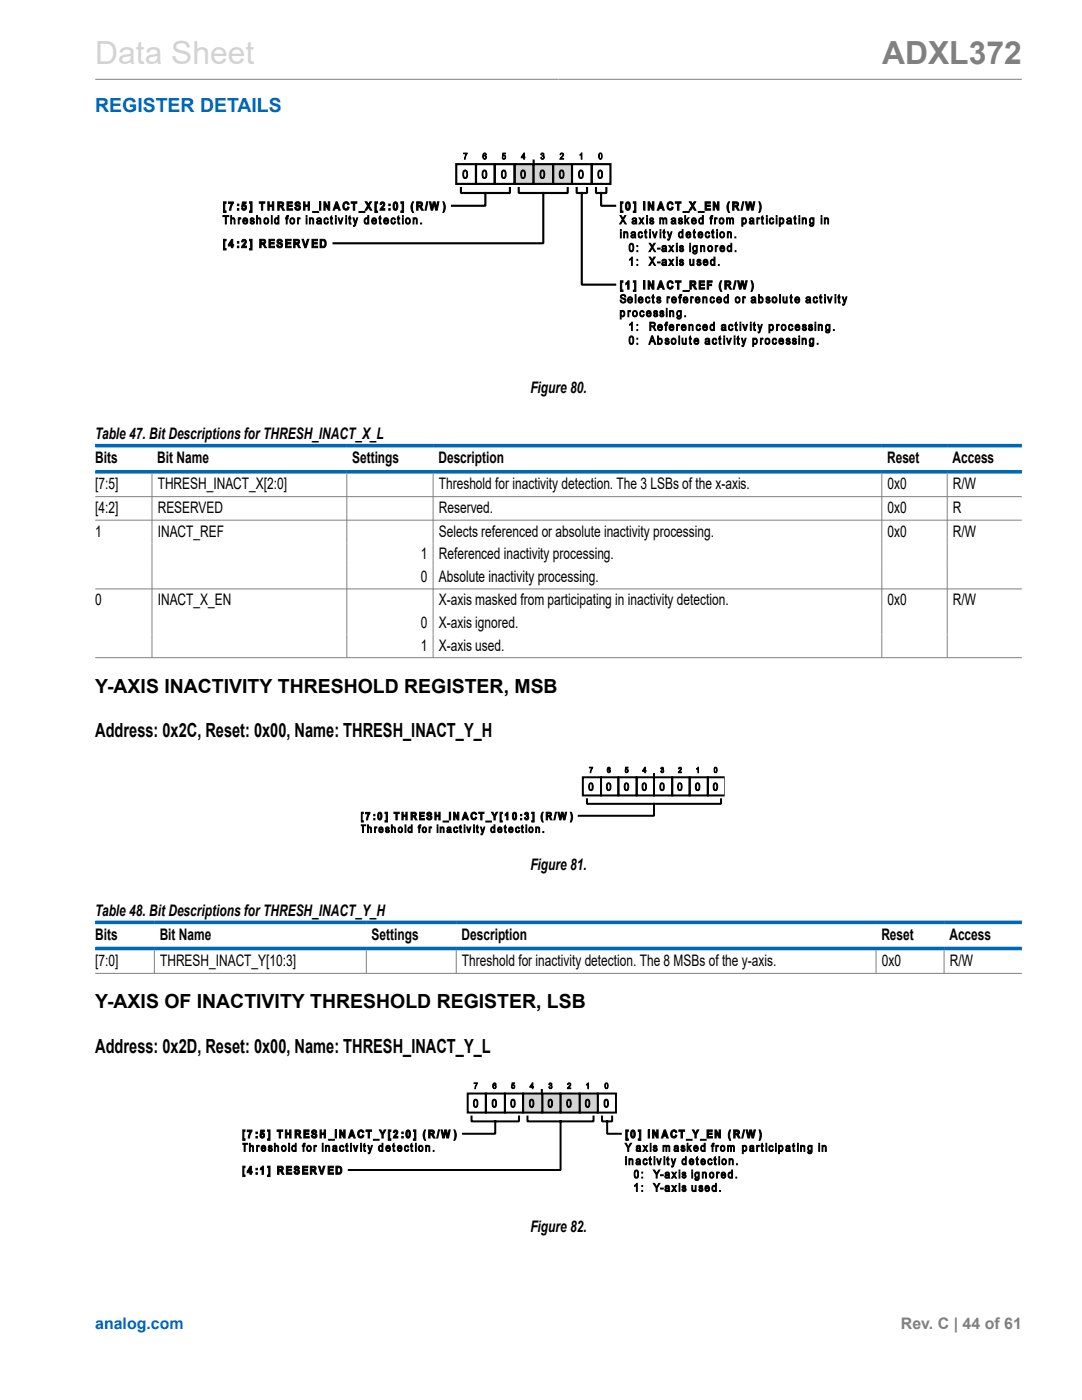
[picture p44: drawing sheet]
<svg xmlns="http://www.w3.org/2000/svg" width="216mm" height="279mm" viewBox="0 0 216 279" stroke-linecap="round" stroke-linejoin="round" font-family="sans-serif">
<defs><g id="words">
<text font-size="6.3" fill="#d3d3d3" x="19" y="12.7">Data Sheet</text>
<text font-size="6.3" fill="#808080" x="176" y="12.7">ADXL372</text>
<text font-size="3.9" fill="#0067b8" x="19" y="22.3">REGISTER DETAILS</text>
<g font-size="3.9">
<text x="19" y="138.2">Y-AXIS INACTIVITY THRESHOLD REGISTER, MSB</text>
<text x="19" y="147.1">Address: 0x2C, Reset: 0x00, Name: THRESH_INACT_Y_H</text>
<text x="19" y="201.2">Y-AXIS OF INACTIVITY THRESHOLD REGISTER, LSB</text>
<text x="19" y="210.1">Address: 0x2D, Reset: 0x00, Name: THRESH_INACT_Y_L</text>
</g>
<g font-size="3.2">
<text x="105.8" y="78.5">Figure 80.</text>
<text x="19" y="87.6">Table 47. Bit Descriptions for THRESH_INACT_X_L</text>
<text x="19" y="92.5">Bits</text>
<text x="31.4" y="92.5">Bit Name</text>
<text x="70.3" y="92.5">Settings</text>
<text x="87.5" y="92.5">Description</text>
<text x="177" y="92.5">Reset</text>
<text x="190.1" y="92.5">Access</text>
<text x="19" y="97.7">[7:5]</text>
<text x="31.5" y="97.7">THRESH_INACT_X[2:0]</text>
<text x="87.6" y="97.7">Threshold for inactivity detection. The 3 LSBs of the x-axis.</text>
<text x="177.1" y="97.7">0x0</text>
<text x="190.1" y="97.7">R/W</text>
<text x="19" y="102.4">[4:2]</text>
<text x="19" y="107.1">1</text>
<text x="31.5" y="102.4">RESERVED</text>
<text x="31.5" y="107.1">INACT_REF</text>
<text x="87.6" y="102.4">Reserved.</text>
<text x="87.6" y="107.1">Selects referenced or absolute inactivity processing.</text>
<text x="177.1" y="102.4">0x0</text>
<text x="177.1" y="107.1">0x0</text>
<text x="190.1" y="102.4">R</text>
<text x="190.1" y="107.1">R/W</text>
<text x="84" y="111.6">1</text>
<text x="87.6" y="111.6">Referenced inactivity processing.</text>
<text x="84" y="116.1">0</text>
<text x="87.6" y="116.1">Absolute inactivity processing.</text>
<text x="19" y="120.8">0</text>
<text x="31.5" y="120.8">INACT_X_EN</text>
<text x="84" y="125.3">0</text>
<text x="87.6" y="120.8">X-axis masked from participating in inactivity detection.</text>
<text x="87.6" y="125.3">X-axis ignored.</text>
<text x="177.1" y="120.8">0x0</text>
<text x="190.1" y="120.8">R/W</text>
<text x="84" y="129.8">1</text>
<text x="87.6" y="129.8">X-axis used.</text>
<text x="105.8" y="173.6">Figure 81.</text>
<text x="19" y="182.7">Table 48. Bit Descriptions for THRESH_INACT_Y_H</text>
<text x="19" y="187.6">Bits</text>
<text x="31.9" y="187.6">Bit Name</text>
<text x="74.2" y="187.6">Settings</text>
<text x="92.1" y="187.6">Description</text>
<text x="175.9" y="187.6">Reset</text>
<text x="189.4" y="187.6">Access</text>
<text x="19" y="192.8">[7:0]</text>
<text x="32" y="192.8">THRESH_INACT_Y[10:3]</text>
<text x="92.2" y="192.8">Threshold for inactivity detection. The 8 MSBs of the y-axis.</text>
<text x="176" y="192.8">0x0</text>
<text x="189.5" y="192.8">R/W</text>
<text x="105.8" y="245.8">Figure 82.</text>
</g>
<text font-size="3.2" fill="#0067b8" x="19" y="265.3">analog.com</text>
<text font-size="3.2" fill="#808080" x="179.8" y="265.3">Rev. C | 44 of 61</text>
</g></defs>
<path d="M19 15.8h184.9" fill="none" stroke="#808080" stroke-width=".2"/>
<path d="M114.1 32.8h4v3.9h-4zM118.1 32.8h3.7v3.9h-3.7z" fill="none" stroke="#000" stroke-width=".43"/>
<path d="M110.4 32.8h3.7v3.9h-3.7z" fill="#d3d3d3"/>
<path d="M110.4 32.8h3.7v3.9h-3.7z" fill="none" stroke="#d3d3d3" stroke-width=".2"/>
<path d="M110.4 32.8h3.7v3.9h-3.7z" fill="none" stroke="#000" stroke-width=".43"/>
<path d="M106.4 32.8h4v3.9h-4z" fill="#d3d3d3"/>
<path d="M106.4 32.8h4v3.9h-4z" fill="none" stroke="#d3d3d3" stroke-width=".2"/>
<path d="M106.4 32.8h4v3.9h-4z" fill="none" stroke="#000" stroke-width=".43"/>
<path d="M102.7 32.8h3.7v3.9h-3.7z" fill="#d3d3d3"/>
<path d="M102.7 32.8h3.7v3.9h-3.7z" fill="none" stroke="#d3d3d3" stroke-width=".2"/>
<g fill="none" stroke="#000" stroke-width=".43">
<path d="M91 32.8h4v3.9h-4zM92 37.5v1h9.8v-1M95 32.8h3.7v3.9h-3.7zM96.8 38.5v2.6h-6.6M98.7 32.8h4v3.9h-4zM102.7 32.8h3.7v3.9h-3.7zM103.5 37.5v1h9.8v-1M106.5 32.1v.7M108.4 38.5v10.1h-41.8M115.1 37.5v1h2v-1M116.1 38.5v18.3h6.6M118.9 37.5v1h2.1v-1"/>
<path d="M119.9 38.5v2.6h2.8"/>
</g>
<g fill="#000">
<path d="M92.5 30.5h.7l-.4 1.3h-.1v-.4l.4-.7h-.6zM100.3 30.5h.6v.2h-.5v.3a.36 .36 0 0 1 .5 .2 .36 .36 0 0 1-.2 .5 .36 .36 0 0 1-.5-.2 .3 .3 0 0 0 .3 .1 .3 .3 0 0 0 .3-.2 .22 .22 0 0 0-.2-.3 .22 .22 0 0 0-.2 .1h-.2zM108 30.6a.31 .31 0 0 1 .5 0 .31 .31 0 0 1-.1 .5 .36 .36 0 0 1 .1 .6 .36 .36 0 0 1-.6-.2l.1-.1a.23 .23 0 0 0 .3 .2 .23 .23 0 0 0 .2-.3 .23 .23 0 0 0-.3-.1v-.2a.2 .2 0 0 0 .2-.1 .2 .2 0 0 0-.2-.3 .2 .2 0 0 0-.2 .3l-.1-.1zM111.9 30.6a.42 .42 0 0 1 .6 .2 .42 .42 0 0 1-.4 .6l-.2 .2h.6v.2h-.8l.1-.3a.58 .58 0 0 0 .4-.8l-.4 .2zM116 30.5l.1 1.3h-.1v-1l-.3 .2zM44.6 40.3h.5v.3h-.2v1.5h.2v.3h-.5zM44.6 47.8h.5v.2h-.2v1.6h.2v.3h-.5zM44.5 43h1.1v.2h-.4v1.5h-.2v-1.5h-.5zM45.6 40.3h1l-.5 1.6h-.3l.4-1.3h-.6zM46 43h.2v.6a.37 .37 0 0 1 .5-.1 .37 .37 0 0 1 .2 .4v.8h-.2v-.7a.27 .27 0 0 0-.3-.3 .27 .27 0 0 0-.2 .3v.7h-.2zM47.5 43.5h.2v.1l.1-.1h.3l-.1 .2-.2 .1-.1 .9h-.2zM48.4 40.3h.7v.3h-.5v.3a.51 .51 0 0 1 .6 .4 .51 .51 0 0 1-.4 .6 .51 .51 0 0 1-.6-.4l.3-.1a.26 .26 0 0 0 .3 .2 .26 .26 0 0 0 0-.4h-.6z"/>
<path d="M48.4 47.9a.54 .54 0 0 1 .7 .2 .54 .54 0 0 1-.3 .7l-.2 .3h.6v.3h-1l.3-.5a.52 .52 0 0 0 .3-.8h-.2l-.1 .2h-.3zM50 43.6l.2-.1a.42 .42 0 0 1 .5 .3h-.2a.21 .21 0 0 0-.2-.2 .21 .21 0 0 0-.2 .3h.1a.44 .44 0 0 1 .6 .3 .44 .44 0 0 1-.4 .6 .44 .44 0 0 1-.5-.5h.2a.26 .26 0 0 0 .2 .2 .26 .26 0 0 0 .3-.2l-.1-.1a.41 .41 0 0 1-.5-.1 .41 .41 0 0 1 0-.5zM49.8 40.3h.5v2.1h-.5v-.3h.2v-1.5h-.2zM49.8 47.8h.5v2.1h-.5v-.3h.2v-1.6h-.2zM51.2 43h.2v.6a.37 .37 0 0 1 .4-.1 .37 .37 0 0 1 .2 .4v.8h-.1v-.7a.27 .27 0 0 0-.3-.3 .27 .27 0 0 0-.2 .3v.7h-.2zM51.7 40.3h1.1v.3h-.4v1.3h-.2v-1.3h-.5zM53.4 40.3h.3v.6h.6v-.6h.3v1.6h-.3v-.7h-.6v.7h-.3zM53.7 47.8h1v.2h-.8v.4h.8v.3h-.8v.5h.9v.2h-1.1zM54.1 43h.2v1.7h-.2zM55.4 47.9l.4-.2a.53 .53 0 0 1 .6 .5h-.3a.26 .26 0 0 0-.3-.2 .26 .26 0 0 0-.2 .3 .7 .7 0 0 1 .7 .9 .63 .63 0 0 1-.6 .2 .63 .63 0 0 1-.5-.5h.3a.3 .3 0 0 0 .3 .3 .3 .3 0 0 0 .2-.4 .63 .63 0 0 1-.6-.3 .63 .63 0 0 1 0-.6zM57 47.8h1.1v.2h-.8v.4h.7v.3h-.7v.5h.8v.2h-1.1zM57.2 43.1l.4-.1-.1 .2-.2 .1 .2 .4h-.2v1h-.2v-1h-.1z"/>
<path d="M57.3 40.3h1v.3h-.8v.3h.8v.3h-.8v.5h.9v.2h-1.1zM58.9 40.5a.57 .57 0 0 1 .6-.2 .57 .57 0 0 1 .4 .5h-.2a.26 .26 0 0 0-.3-.3 .26 .26 0 0 0-.2 .3 .7 .7 0 0 1 .7 .9 .62 .62 0 0 1-.7 .3 .62 .62 0 0 1-.4-.6h.3a.29 .29 0 0 0 .3 .3 .29 .29 0 0 0 .2-.4 .71 .71 0 0 1-.7-.8zM59.4 43.5h.1v.1l.2-.1h.2l-.1 .2-.2 .1-.1 .9h-.1zM60.6 40.3h.3v.6h.6v-.6h.2v1.6h-.2v-.7h-.6v.7h-.3zM60.3 47.8h.2l.4 1.2 .4-1.2h.3l-.5 1.6h-.3zM61.7 43.5h.2v.2l.1-.2a.38 .38 0 0 1 .5 .1 .38 .38 0 0 1 .1 .4v.7h-.2v-.7a.25 .25 0 0 0-.2-.3 .25 .25 0 0 0-.3 .2v.8h-.2zM62.2 47.8h1.2v.2h-.9v.4h.8v.3h-.8v.5h.9v.2h-1.2zM62.4 42.2h1.2v.2h-1.2zM63.8 40.3h.2v1.6h-.2zM64.6 40.3h.3l.6 1.1v-1.1h.3v1.6h-.3l-.6-1.1v1.1h-.3zM64.7 43.6l.5-.1 .3 .3-.2 .1v-.2a.39 .39 0 0 0-.5 .4 .39 .39 0 0 0 .5 .4l.1-.3 .1 .1a.47 .47 0 0 1-.5 .4 .47 .47 0 0 1-.4-.6zM66 43.2l.2-.1v.4h.2v.2h-.2v.7l.2 .3a.27 .27 0 0 1-.3 0 .27 .27 0 0 1-.1-.3v-.7h-.1z"/>
<path d="M67.5 43.5h.1l.3 1 .4-1h.1l-.3 1.2h-.3zM68.6 40.5a.63 .63 0 0 1 .6-.2 .63 .63 0 0 1 .5 .5h-.3a.4 .4 0 0 0-.5-.2 .4 .4 0 0 0-.2 .5 .39 .39 0 0 0 .2 .5 .39 .39 0 0 0 .5-.3l.3 .1a.65 .65 0 0 1-.8 .5 .65 .65 0 0 1-.5-.8zM69.7 43.2l.1-.1v.4h.2v.2h-.2v.8h.2v.2a.27 .27 0 0 1-.3 0 .27 .27 0 0 1 0-.3v-.7h-.2zM70.1 40.3h1.1v.3h-.4v1.3h-.3v-1.3h-.4zM70.4 43.5h.2l.3 .9 .3-.9h.2l-.4 1.2a.38 .38 0 0 1-.4 .5l-.1-.2h.2l.1-.3zM71.6 42.2h1.2v.2h-1.2zM72.9 40.3h.3l.3 .5 .3-.5h.3l-.4 .8 .5 .8h-.3l-.4-.5-.3 .5h-.4l.6-.8zM74.8 40.3h.5v.3h-.2v1.5h.2v.3h-.5zM75.7 43.2l.2-.1v.4h.1v.2h-.1v.7l.2 .3a.27 .27 0 0 1-.3 0 .27 .27 0 0 1-.1-.3v-.7h-.1zM76 40.4a.55 .55 0 0 1 .8 .2 .55 .55 0 0 1-.4 .8l-.2 .2h.6v.3h-1l.2-.4a.89 .89 0 0 0 .5-.9h-.3l-.1 .2h-.2zM78.1 43.6l.5-.1 .3 .3-.2 .1-.1-.2a.39 .39 0 0 0-.4 .4 .39 .39 0 0 0 .5 .4v-.3l.2 .1a.5 .5 0 0 1-.7 .4 .5 .5 0 0 1-.2-.8zM79.4 43.2l.2-.1v.4h.2v.2h-.2v.7l.2 .3a.29 .29 0 0 1-.3 0 .29 .29 0 0 1-.1-.3v-.7h-.1z"/>
<path d="M80 40.3h.5v2.1h-.5v-.3h.2v-1.5h-.2zM82.4 43.5h.2v.2l.1-.2a.37 .37 0 0 1 .4 .1 .37 .37 0 0 1 .1 .4v.7h-.1v-.7a.24 .24 0 0 0-.2-.3 .24 .24 0 0 0-.3 .2v.8h-.2zM82.3 40.3h.2l-.2 1.1 .2 1h-.2l-.1-.2a1.92 1.92 0 0 1 .1-1.9zM83.9 44.5h.2v.2h-.2zM85.1 40.3h.3l-.4 1.6h-.2zM85.7 40.3h.3l.2 1.1 .2-1.1h.4l.3 1.1 .2-1.1h.3l-.4 1.6h-.3l-.3-1.2-.3 1.2h-.3zM88.4 40.3h.1l.3 .8v.7l-.3 .6h-.1l.2-1zM123.7 43h.3l.3 .6 .3-.6h.3l-.5 .8 .6 .9h-.3l-.4-.7-.4 .7h-.2l.5-.9zM123.9 58.9a.56 .56 0 0 1 .6-.1 .56 .56 0 0 1 .4 .5h-.2a.3 .3 0 0 0-.4-.4 .3 .3 0 0 0-.2 .5 .59 .59 0 0 1 .8 .5 .59 .59 0 0 1-.6 .7 .59 .59 0 0 1-.6-.7h.2a.36 .36 0 0 0 .5 .5 .36 .36 0 0 0 .2-.6 .56 .56 0 0 1-.7-.3 .56 .56 0 0 1 0-.6zM123.8 40.3h.5v.3h-.2v1.5h.2v.3h-.5zM123.8 56h.5v.3h-.2v1.6h.2v.3h-.5zM124.4 46.3h.2v.1l.2-.1a.36 .36 0 0 1 .4 0 .36 .36 0 0 1 .1 .4v.8h-.2v-.8a.25 .25 0 0 0-.2-.3 .25 .25 0 0 0-.3 .2v.9h-.2z"/>
<path d="M125.3 56h.2v1.7h-.3v-1.2l-.3 .3v-.3zM126.1 51.3h.1v1.7h-.2v-1.3l-.4 .2v-.2zM126.4 40.3h.5v2.1h-.5v-.3h.2v-1.5h-.2zM126.4 56h.5v2.2h-.5v-.3h.2v-1.6h-.2zM127.5 43.5h.2l.3 .4 .3-.4h.2l-.4 .6 .4 .6h-.3l-.2-.4-.3 .4h-.2l.4-.6zM127.5 46.4l.5-.1 .2 .3-.2 .1-.1-.3a.4 .4 0 0 0-.4 .5 .4 .4 0 0 0 .5 .3l.1-.2 .1 .1a.5 .5 0 0 1-.6 .3 .5 .5 0 0 1-.3-.7zM128.4 40.3h.3v1.6h-.3zM128.4 56h.3v1.7h-.3zM128.7 45.9l.2-.1v.5h.2v.2h-.2v.6l.2 .4a.28 .28 0 0 1-.3-.1 .28 .28 0 0 1-.1-.3v-.6h-.1zM129.3 40.3h.3l.6 1.1v-1.1h.3v1.6h-.3l-.6-1.1v1.1h-.3zM129.3 56h.3l.6 1.2v-1.2h.3v1.7h-.3l-.6-1.1v1.1h-.3zM129.5 51.3h.3l.3 .6 .4-.6h.2l-.4 .8 .5 .9h-.2l-.5-.7-.4 .7h-.2l.5-.9z"/>
<path d="M129.5 48.6h.3l.3 .6 .4-.6h.2l-.4 .7 .5 .9h-.2l-.5-.7-.4 .7h-.2l.5-.9zM129.7 43.6l.2-.1a.42 .42 0 0 1 .5 .3h-.1a.21 .21 0 0 0-.3-.2 .21 .21 0 0 0-.2 .3h.1a.44 .44 0 0 1 .6 .3 .44 .44 0 0 1-.4 .6 .44 .44 0 0 1-.5-.5h.2a.26 .26 0 0 0 .2 .2 .26 .26 0 0 0 .3-.2l-.1-.1a.41 .41 0 0 1-.5-.1 .41 .41 0 0 1 0-.5zM130.2 46.3h.1l.4 .9 .3-.9h.1l-.3 1.2h-.2zM131.2 52.3h.5v.2h-.5zM131.2 49.5h.5v.2h-.5zM131.6 43.5h.2v.2a.3 .3 0 0 1 .3-.2 .3 .3 0 0 1 .3 .2l.3-.2 .3 .1 .1 1.1h-.2v-.7a.22 .22 0 0 0-.1-.3 .22 .22 0 0 0-.3 0l-.1 1h-.1v-.8a.26 .26 0 0 0-.4-.2 .26 .26 0 0 0-.1 .4v.6h-.2zM132.4 45.9l.2-.1v.5h.1v.2h-.1v.8l.1 .2a.27 .27 0 0 1-.3-.1 .27 .27 0 0 1 0-.3v-.6h-.1zM133.1 46.3h.2l.3 .9 .3-.9h.2l-.4 1.2a.38 .38 0 0 1-.4 .4l-.1-.2h.2l.1-.3zM133.5 51.8h.2l.2 .4 .3-.4h.2l-.3 .6 .3 .6h-.2l-.3-.5-.2 .5h-.3l.4-.6zM133.5 49h.2l.2 .4 .3-.4h.2l-.3 .6 .3 .6h-.2l-.3-.4-.2 .4h-.3l.4-.6zM133.3 40.5a.6 .6 0 0 1 .6-.2 .6 .6 0 0 1 .4 .5h-.2a.44 .44 0 0 0-.6-.2 .44 .44 0 0 0-.1 .7 .36 .36 0 0 0 .3 .4 .36 .36 0 0 0 .4-.4l.2 .1a.64 .64 0 0 1-.7 .5 .64 .64 0 0 1-.5-.8zM133.3 56.2a.6 .6 0 0 1 .6-.2 .6 .6 0 0 1 .4 .5l-.2 .1a.43 .43 0 0 0-.7-.2 .43 .43 0 0 0 0 .6 .36 .36 0 0 0 .3 .4 .36 .36 0 0 0 .4-.3l.2 .1a.64 .64 0 0 1-.8 .5 .64 .64 0 0 1-.4-.8z"/>
<path d="M134.8 40.3h1.1v.3h-.4v1.3h-.3v-1.3h-.4zM134.8 56h1.1v.3h-.4v1.4h-.3v-1.4h-.4zM135.5 43.6l.1-.1a.42 .42 0 0 1 .6 .3h-.2a.21 .21 0 0 0-.2-.2 .21 .21 0 0 0-.2 .3 .44 .44 0 0 1 .6 .3 .44 .44 0 0 1-.3 .6 .44 .44 0 0 1-.5-.5h.1a.25 .25 0 0 0 .3 .2 .25 .25 0 0 0 .2-.2l-.1-.1a.41 .41 0 0 1-.5-.1 .41 .41 0 0 1 .1-.5zM135.7 51.8h.1a.42 .42 0 0 1 .6 .3h-.2a.21 .21 0 0 0-.2-.2 .21 .21 0 0 0-.2 .3 .44 .44 0 0 1 .6 .3 .44 .44 0 0 1-.3 .5 .44 .44 0 0 1-.5-.4h.1a.26 .26 0 0 0 .3 .2 .26 .26 0 0 0 .2-.2l-.1-.1a.42 .42 0 0 1-.5-.2 .42 .42 0 0 1 .1-.5zM135.7 49.1l.1-.1a.38 .38 0 0 1 .6 .3h-.2a.21 .21 0 0 0-.2-.2 .21 .21 0 0 0-.2 .3 .44 .44 0 0 1 .6 .3 .44 .44 0 0 1-.3 .6 .44 .44 0 0 1-.5-.4l.1-.1a.24 .24 0 0 0 .3 .3 .24 .24 0 0 0 .2-.3 .44 .44 0 0 1-.5-.2 .44 .44 0 0 1 0-.5zM136.3 42.2h1.2v.2h-1.2zM136.3 58h1.2v.2h-1.2zM136.6 43h.2v1l.5-.5h.2l-.4 .4 .4 .8h-.2l-.4-.6-.1 .1v.5h-.2zM137.6 40.3h.3l.3 .5 .3-.5h.3l-.4 .8 .5 .8h-.3l-.4-.5-.4 .5h-.3l.5-.8zM137.6 51.8h.2v.6a.27 .27 0 0 0 .3 .4 .27 .27 0 0 0 .2-.4v-.6h.2v1.2h-.2v-.2l-.3 .2a.36 .36 0 0 1-.4-.5zM138.4 45.9l.2-.1v.5h.2v.2h-.2v.6l.2 .4a.28 .28 0 0 1-.3-.1 .28 .28 0 0 1-.1-.3v-.6h-.1zM139.2 51.8h.1a.42 .42 0 0 1 .6 .3h-.2a.21 .21 0 0 0-.2-.2 .21 .21 0 0 0-.2 .3 .44 .44 0 0 1 .6 .3 .44 .44 0 0 1-.4 .5 .44 .44 0 0 1-.5-.4h.2a.26 .26 0 0 0 .3 .2 .26 .26 0 0 0 .2-.2l-.1-.1a.42 .42 0 0 1-.5-.2 .42 .42 0 0 1 .1-.5z"/>
<path d="M139.3 42.2h1.2v.2h-1.2zM139.5 56h1.1v.3h-.9v.4h.8v.3h-.8v.4h.9v.3h-1.1zM139.8 49h.1v.2l.2-.2a.36 .36 0 0 1 .4 .1 .36 .36 0 0 1 .1 .4v.7h-.1v-.7a.25 .25 0 0 0-.2-.3 .25 .25 0 0 0-.3 .2l-.1 .8h-.1zM140.7 40.3h1.1v.3h-.9v.3h.8v.3h-.8v.5h.9v.2h-1.1zM141.1 56h1v.3h-.7v.4h.6v.3h-.6v.7h-.3zM140.8 46.4l.5-.1 .3 .3-.2 .1-.1-.3a.39 .39 0 0 0-.5 .5 .39 .39 0 0 0 .6 .2h.2a.5 .5 0 0 1-.7 .3 .5 .5 0 0 1-.2-.7zM141.8 43.1l.4-.1-.2 .4 .2 .1v.2h-.2v1h-.2v-1h-.2zM142.3 40.3h.3l.6 1.1v-1.1h.3v1.6h-.3l-.6-1.1v1.1h-.3zM142.1 45.9l.2-.1v.5h.2v.2h-.2v.8l.2 .2a.29 .29 0 0 1-.3-.1 .29 .29 0 0 1-.1-.3v-.6h-.1zM142.6 43.5h.1v.1l.2-.1h.2v.2l-.3 .1v.9h-.2zM142.7 49h.2v.2l.1-.2h.3l-.1 .2h-.2l-.1 .1v.9h-.2zM143.3 52.8h.2v.2h-.2z"/>
<path d="M143.8 56h.2l-.2 1.1 .2 1.1h-.2a1.83 1.83 0 0 1 0-2.2zM145 43.5h.1v.2a.3 .3 0 0 1 .3-.2 .3 .3 0 0 1 .3 .2l.2-.2 .4 .1 .1 1.1h-.2v-.7a.22 .22 0 0 0-.1-.3 .22 .22 0 0 0-.3 0v1h-.2v-.8a.26 .26 0 0 0-.4-.2 .26 .26 0 0 0-.1 .4v.6h-.1zM145.1 46.3h.2v.1a.36 .36 0 0 1 .5-.1 .36 .36 0 0 1 .2 .4v.8h-.2v-.8a.24 .24 0 0 0-.2-.3 .24 .24 0 0 0-.3 .2v.9h-.2zM145.4 40.3h.2l-.3 1.1 .3 1h-.2a1.83 1.83 0 0 1 0-2.1zM146.7 56h.2l-.4 1.7h-.2zM146.6 47.3h.2v.2h-.2zM146.7 50h.2v.2h-.2zM147.2 56h.3l.2 1.2 .2-1.2h.4l.3 1.2 .2-1.2h.3l-.4 1.7h-.3l-.3-1.3-.2 1.3h-.4zM148.2 40.3h.2l-.3 1.6h-.2zM148.7 40.3h.3l.2 1.1 .3-1.1h.4l.2 1.1 .2-1.1h.3l-.3 1.6h-.3l-.3-1.2-.3 1.2h-.3zM149.9 56l.2 .2 .2 .7v.7l-.3 .6h-.1l.2-1.1zM151 43.5h.2v.1l.1-.1h.3l-.1 .2-.3 .1v.9h-.2z"/>
<path d="M151.4 40.3h.2l.3 .8-.1 .7-.2 .6h-.2l.2-1zM152 43.2l.2-.1v.4h.2v.2h-.2v.8h.2v.2a.27 .27 0 0 1-.3 0 .27 .27 0 0 1-.1-.3v-.7h-.1zM153.6 43.6l.5-.1 .3 .3-.2 .1-.1-.2a.39 .39 0 0 0-.4 .4 .39 .39 0 0 0 .4 .4l.2-.3 .1 .1a.51 .51 0 0 1-.7 .4 .51 .51 0 0 1-.2-.8zM158.5 43.2l.2-.1v.4h.1v.2h-.1v.7l.2 .3a.27 .27 0 0 1-.3 0 .27 .27 0 0 1-.1-.3v-.7h-.1zM160.1 43.5h.1v.2a.37 .37 0 0 1 .5-.2 .37 .37 0 0 1 .2 .5v.7h-.2v-.7a.25 .25 0 0 0-.1-.3 .25 .25 0 0 0-.3 .2l-.1 .8h-.1zM164.5 43.5h.2v.2a.37 .37 0 0 1 .4-.2 .37 .37 0 0 1 .2 .5v.7h-.1v-.7a.25 .25 0 0 0-.2-.3 .25 .25 0 0 0-.3 .2v.8h-.2zM125.3 62h.1v.2l.2-.2h.2v.2h-.2l-.1 .1v.9h-.2zM126.1 64.3h.1v1.7h-.2v-1.3l-.4 .2v-.2zM126.7 58.8h.2v1.7h-.2zM127.8 62.1l.5-.1 .2 .4h-.1l-.2-.2a.41 .41 0 0 0-.4 .4 .41 .41 0 0 0 .5 .4l.1-.2h.2a.5 .5 0 0 1-.7 .4 .5 .5 0 0 1-.2-.8zM129 59.3h.5l.2 .3h-.2l-.2-.2a.39 .39 0 0 0-.4 .5 .39 .39 0 0 0 .6 .2l.2-.1a.51 .51 0 0 1-.7 .4 .51 .51 0 0 1-.2-.7zM130.5 62.1l.2-.1a.38 .38 0 0 1 .5 .3h-.2a.21 .21 0 0 0-.2-.2 .21 .21 0 0 0-.2 .3h.1a.44 .44 0 0 1 .6 .3 .44 .44 0 0 1-.4 .6 .44 .44 0 0 1-.5-.5h.2a.24 .24 0 0 0 .2 .3 .24 .24 0 0 0 .2-.3 .44 .44 0 0 1-.5-.2 .44 .44 0 0 1 0-.5z"/>
<path d="M130.2 58.9l.2-.1v.4h.1v.2h-.1v.8l.2 .3a.26 .26 0 0 1-.3-.1 .26 .26 0 0 1-.1-.3v-.7h-.1zM131.2 59.3l.1-.1a.38 .38 0 0 1 .5 .4h-.1a.21 .21 0 0 0-.3-.2 .21 .21 0 0 0-.1 .2v.1a.44 .44 0 0 1 .6 .3 .44 .44 0 0 1-.4 .5 .44 .44 0 0 1-.5-.4h.2a.24 .24 0 0 0 .3 .2 .24 .24 0 0 0 .1-.3 .42 .42 0 0 1-.5-.2 .42 .42 0 0 1 .1-.5zM131.7 62.1l.2-.1a.38 .38 0 0 1 .6 .3h-.2a.21 .21 0 0 0-.3-.2 .21 .21 0 0 0-.2 .3h.1a.43 .43 0 0 1 .6 .3 .43 .43 0 0 1-.4 .6 .43 .43 0 0 1-.5-.5h.2a.22 .22 0 0 0 .3 .3 .22 .22 0 0 0 .1-.4 .43 .43 0 0 1-.5-.1 .43 .43 0 0 1 0-.5zM132.8 67.6l.1-.1a.42 .42 0 0 1 .6 .3h-.2a.2 .2 0 0 0-.2-.1 .2 .2 0 0 0-.2 .2h.1a.43 .43 0 0 1 .5 .3 .43 .43 0 0 1-.3 .6 .43 .43 0 0 1-.5-.5h.2a.25 .25 0 0 0 .2 .2 .25 .25 0 0 0 .3-.2h-.2a.43 .43 0 0 1-.4-.2 .43 .43 0 0 1 0-.5zM132.8 64.4l.4-.1v.2l-.3 .1 .2 .1v.2h-.2v1.1h-.1v-1.1h-.2zM133.1 59.2h.1v.2l.2-.2 .2 .1v.2l-.2-.1-.1 .2v.9h-.2zM133.6 62h.2v.2l.1-.2a.38 .38 0 0 1 .4 .1 .38 .38 0 0 1 .1 .4v.7h-.1v-.7a.25 .25 0 0 0-.2-.3 .25 .25 0 0 0-.3 .2v.8h-.2zM135 64.7h.2v.2l.2-.2 .2 .1-.1 .2a.25 .25 0 0 0-.3 0 .25 .25 0 0 0 0 .3v.7h-.2zM135.4 67h.2v1.7h-.2zM135.7 58.8h.3v.2h-.2l.2 .4h-.2v1.1h-.2v-1.1h-.2v-.2h.2zM136.6 63h.2v.2h-.2zM136.1 67.5h.2v.7a.28 .28 0 0 0 .2 .3 .28 .28 0 0 0 .3-.4v-.6h.1v1.2h-.1v-.2a.36 .36 0 0 1-.5 .2 .36 .36 0 0 1-.2-.4z"/>
<path d="M137.5 64.7h.1v.2a.38 .38 0 0 1 .5-.1 .38 .38 0 0 1 .2 .4v.8h-.2v-.8a.25 .25 0 0 0-.2-.3 .25 .25 0 0 0-.3 .2v.9h-.1zM137.8 59.2h.2v.2l.1-.2 .3 .1-.1 .2-.2-.1-.1 .2v.9h-.2zM137.6 67.2l.2-.1v.4h.2v.2h-.2v.7l.2 .3a.27 .27 0 0 1-.3 0 .27 .27 0 0 1-.1-.3v-.7h-.1zM139 64.9l.5-.2 .3 .4h-.2l-.2-.2a.41 .41 0 0 0-.3 .5 .41 .41 0 0 0 .4 .3l.1-.2h.2a.5 .5 0 0 1-.7 .4 .5 .5 0 0 1-.2-.7zM140.2 59.2h.2v.2l.3-.2a.36 .36 0 0 1 .4 .5v.8h-.2v-.8a.25 .25 0 0 0-.2-.3 .25 .25 0 0 0-.3 .2v.9h-.2zM141.8 59.4l.5-.2 .3 .4h-.2l-.2-.2a.43 .43 0 0 0-.4 .5 .43 .43 0 0 0 .4 .4l.2-.3h.2a.5 .5 0 0 1-.7 .4 .5 .5 0 0 1-.2-.7zM142.3 67.6l.4-.1 .3 .4h-.2v-.2a.39 .39 0 0 0-.5 .4 .39 .39 0 0 0 .5 .4l.1-.2h.1a.51 .51 0 0 1-.7 .4 .51 .51 0 0 1-.2-.8zM143.5 67.2l.2-.1v.4h.2v.2h-.2v.8l.2 .2a.27 .27 0 0 1-.3 0 .27 .27 0 0 1-.1-.3v-.7h-.1zM145 67.5h.1l.3 1 .3-1h.2l-.4 1.2h-.2zM145.5 64.9l.5-.2 .2 .4h-.1l-.2-.2a.41 .41 0 0 0-.4 .5 .41 .41 0 0 0 .5 .3l.1-.2h.2a.5 .5 0 0 1-.7 .4 .5 .5 0 0 1-.2-.7zM146.7 64.5l.2-.2v.4h.2v.2h-.2v.7l.2 .4a.3 .3 0 0 1-.3-.1 .3 .3 0 0 1-.1-.3v-.7h-.1zM147.2 67.2l.1-.1v.4h.2v.2h-.2v.8l.2 .2a.27 .27 0 0 1-.3 0 .27 .27 0 0 1 0-.3v-.7h-.2z"/>
<path d="M147.9 67.5h.2l.3 1 .3-1h.2l-.4 1.2a.34 .34 0 0 1-.1 .4 .34 .34 0 0 1-.3 .1l-.1-.2h.2l.1-.3zM148.2 59.2h.2v.2l.1-.2 .3 .1-.1 .2-.2-.1-.1 .2v.9h-.2zM148.2 64.7h.2l.3 1 .3-1h.2l-.4 1.3h-.2zM150.4 64.5l.2-.2v.4h.1v.2h-.1v.8l.2 .3h-.3l-.1-.2v-.9h-.1zM151.2 64.7h.2l.2 1 .3-1h.2l-.4 1.3a.34 .34 0 0 1-.1 .4 .34 .34 0 0 1-.3 0v-.2h.2l.1-.2zM151.7 67.5h.2v.2l.3-.2v.2a.24 .24 0 0 0-.3 .1 .24 .24 0 0 0 0 .3v.6h-.2zM153 59.3l.1-.1a.38 .38 0 0 1 .5 .4h-.1a.21 .21 0 0 0-.3-.2 .21 .21 0 0 0-.1 .2v.1a.44 .44 0 0 1 .6 .3 .44 .44 0 0 1-.4 .5 .44 .44 0 0 1-.5-.4h.2a.24 .24 0 0 0 .2 .2 .24 .24 0 0 0 .2-.3 .42 .42 0 0 1-.5-.2 .42 .42 0 0 1 .1-.5zM154.2 67.6l.5-.1 .3 .4h-.2l-.1-.2a.39 .39 0 0 0-.4 .4 .39 .39 0 0 0 .4 .4l.1-.2h.2a.5 .5 0 0 1-.7 .4 .5 .5 0 0 1-.2-.8zM155 64.7h.1v.2l.2-.2 .2 .1-.1 .2a.24 .24 0 0 0-.2 0 .24 .24 0 0 0-.1 .3v.7h-.1zM155.6 58.8h.1v1.7h-.1zM157 67.6l.1-.1a.42 .42 0 0 1 .6 .3h-.2a.21 .21 0 0 0-.3-.2 .21 .21 0 0 0-.1 .3 .44 .44 0 0 1 .6 .3 .44 .44 0 0 1-.4 .6 .44 .44 0 0 1-.5-.5h.2a.26 .26 0 0 0 .3 .2 .26 .26 0 0 0 .2-.2h-.1a.43 .43 0 0 1-.5-.2 .43 .43 0 0 1 .1-.5zM156.2 59.2h.2v.7a.28 .28 0 0 0 .3 .4 .28 .28 0 0 0 .2-.4v-.7h.2v1.3h-.2v-.2l-.2 .1a.38 .38 0 0 1-.4 0 .38 .38 0 0 1-.1-.4z"/>
<path d="M157.4 64.9l.6-.2 .2 .4h-.2l-.1-.2a.41 .41 0 0 0-.4 .5 .41 .41 0 0 0 .5 .3l.1-.2h.1a.5 .5 0 0 1-.7 .4 .5 .5 0 0 1-.2-.7zM157.7 58.9l.2-.1v.4h.2v.2h-.2v.7l.2 .4a.26 .26 0 0 1-.3-.1 .26 .26 0 0 1-.1-.3v-.7h-.1zM158.2 67.6l.1-.1a.42 .42 0 0 1 .6 .3h-.2a.21 .21 0 0 0-.2-.2 .21 .21 0 0 0-.2 .3h.1a.43 .43 0 0 1 .5 .3 .43 .43 0 0 1-.3 .6 .43 .43 0 0 1-.5-.5h.2a.25 .25 0 0 0 .2 .2 .25 .25 0 0 0 .3-.2h-.2a.43 .43 0 0 1-.4-.2 .43 .43 0 0 1 0-.5zM160 67.5h.2v.2a.38 .38 0 0 1 .5-.2 .38 .38 0 0 1 .2 .5v.7h-.2v-.7a.25 .25 0 0 0-.2-.3 .25 .25 0 0 0-.3 .2v.8h-.2zM160.2 64.8l.1-.1a.42 .42 0 0 1 .6 .4h-.2a.2 .2 0 0 0-.2-.2 .2 .2 0 0 0-.2 .3 .44 .44 0 0 1 .6 .3 .44 .44 0 0 1-.3 .5 .44 .44 0 0 1-.5-.4h.1a.24 .24 0 0 0 .3 .2 .24 .24 0 0 0 .2-.3h-.1a.43 .43 0 0 1-.4-.2 .43 .43 0 0 1 0-.5zM161.5 64.8l.1-.1a.42 .42 0 0 1 .5 .4h-.1a.21 .21 0 0 0-.3-.2 .21 .21 0 0 0-.1 .3 .44 .44 0 0 1 .6 .3 .44 .44 0 0 1-.4 .5 .44 .44 0 0 1-.5-.4h.2a.25 .25 0 0 0 .2 .2 .25 .25 0 0 0 .3-.2l-.1-.1a.42 .42 0 0 1-.5-.2 .42 .42 0 0 1 .1-.5zM162.4 59.4l.5-.2 .2 .4h-.1l-.2-.2a.39 .39 0 0 0-.4 .5 .39 .39 0 0 0 .6 .2l.2-.1a.5 .5 0 0 1-.7 .4 .5 .5 0 0 1-.2-.7zM163.1 68.5h.1v.2h-.1zM163.3 64.7h.1v.2a.38 .38 0 0 1 .5-.1 .38 .38 0 0 1 .2 .4v.8h-.2v-.8a.25 .25 0 0 0-.1-.3 .25 .25 0 0 0-.3 .2l-.1 .9h-.1zM163.6 58.9l.2-.1v.4h.2v.2h-.2v.7l.2 .4a.26 .26 0 0 1-.3-.1 .26 .26 0 0 1-.1-.3v-.7h-.1zM165.1 59.2h.2l.3 1 .3-1h.1l-.3 1.3h-.2zM166.3 65.8h.2v.2h-.2z"/>
<path d="M167.3 58.9l.2-.1v.4h.1v.2h-.1v.8l.2 .3a.26 .26 0 0 1-.4-.1 .26 .26 0 0 1 0-.3v-.7h-.1zM168.1 59.2h.2l.2 1 .3-1h.2l-.4 1.3a.38 .38 0 0 1-.4 .4l-.1-.2h.2l.2-.2z"/>
<path d="M92.6 34a.54 .54 0 0 1 .6 .1 .54 .54 0 0 1 .1 .7 .56 .56 0 0 1-.1 .6 .56 .56 0 0 1-.7 .1 1.45 1.45 0 0 1 .1-1.5zM92.6 34.2a.87 .87 0 0 0 .2 1.2 .84 .84 0 0 0 0-1.3z"/>
<path d="M96.4 34a.47 .47 0 0 1 .6 0 .47 .47 0 0 1 .1 .6 .72 .72 0 0 1-.6 1 1.31 1.31 0 0 1-.1-1.6zM96.5 34.2a.9 .9 0 0 0 .2 1.2 .89 .89 0 0 0 0-1.3z"/>
<path d="M96.5 30.7l.3-.2 .2 .3h-.1a.2 .2 0 0 0-.2-.1 .2 .2 0 0 0-.2 .2v.2a.36 .36 0 0 1 .5 .1 .36 .36 0 0 1-.2 .5 .36 .36 0 0 1-.5-.3zM96.5 31.4a.27 .27 0 0 0 .5 0 .27 .27 0 0 0-.5 0z"/>
<path d="M100.2 34a.54 .54 0 0 1 .7 .1 .54 .54 0 0 1 .1 .7 .55 .55 0 0 1-.1 .6 .55 .55 0 0 1-.7 .1 1.57 1.57 0 0 1 0-1.5zM100.3 34.2a.9 .9 0 0 0 .2 1.2 .89 .89 0 0 0 0-1.3z"/>
<path d="M104.1 34a.54 .54 0 0 1 .7 .1 .54 .54 0 0 1 0 .7 .55 .55 0 0 1-.1 .6 .55 .55 0 0 1-.7 .1 1.52 1.52 0 0 1 .1-1.5zM104.2 34.2a.9 .9 0 0 0 .2 1.2 .86 .86 0 0 0 0-1.3z"/>
<path d="M104.5 30.5h.1v.8h.2l-.2 .5h-.1v-.3h-.5zM104.5 30.8l-.3 .5h.3z"/>
<path d="M108 34a.54 .54 0 0 1 .6 .1 .54 .54 0 0 1 .1 .7 .55 .55 0 0 1-.1 .6 .55 .55 0 0 1-.7 .1 1.52 1.52 0 0 1 .1-1.5zM108 34.2a.95 .95 0 0 0 .2 1.2 .84 .84 0 0 0 0-1.3z"/>
<path d="M111.8 34a.54 .54 0 0 1 .7 .1 .54 .54 0 0 1 0 .7 .55 .55 0 0 1-.1 .6 .55 .55 0 0 1-.6 .1 1.38 1.38 0 0 1 0-1.5zM111.9 34.2a.95 .95 0 0 0 .2 1.2 .84 .84 0 0 0 0-1.3z"/>
<path d="M115.7 34a.54 .54 0 0 1 .6 .1 .54 .54 0 0 1 .1 .7 .56 .56 0 0 1-.1 .6 .56 .56 0 0 1-.7 .1 1.45 1.45 0 0 1 .1-1.5zM115.7 34.2a.87 .87 0 0 0 .2 1.2 .84 .84 0 0 0 0-1.3z"/>
<path d="M119.5 34a.53 .53 0 0 1 .7 .1 .53 .53 0 0 1 0 .7 .55 .55 0 0 1-.1 .6 .55 .55 0 0 1-.7 .1 1.45 1.45 0 0 1 .1-1.5zM119.5 34.2a.9 .9 0 0 0 .3 1.2 .89 .89 0 0 0 0-1.3z"/>
<path d="M119.6 30.6a.43 .43 0 0 1 .5 .1 .43 .43 0 0 1 .1 .5 .38 .38 0 0 1-.2 .5 .38 .38 0 0 1-.5-.1v-.6zM119.7 30.7a.62 .62 0 0 0 .2 .9 .55 .55 0 0 0-.2-.9z"/>
<path d="M46.2 47.8h.2v1h.2l-.2 .6h-.2v-.3h-.6v-.3zM46.2 48.3l-.4 .5h.4z"/>
<path d="M47.4 40.7h.3v.3h-.3zM47.4 41.6h.3v.3h-.3z"/>
<path d="M47.4 48.2h.3v.3h-.3zM47.4 49.1h.3v.3h-.3z"/>
<path d="M48.6 43.6a.53 .53 0 0 1 .6-.1 .53 .53 0 0 1 .2 .6h-.8a.33 .33 0 0 0 .2 .4 .33 .33 0 0 0 .4-.2l.2 .1a.56 .56 0 0 1-.8 .2 .56 .56 0 0 1-.1-.8zM48.7 43.7l-.1 .2h.6l-.1-.2z"/>
<path d="M51.8 47.8h.6a.47 .47 0 0 1 .6 .3 .47 .47 0 0 1-.3 .6l.5 .7h-.4l-.4-.6-.2-.1-.1 .7h-.3zM52.1 48v.4h.4a.2 .2 0 0 0 .3-.2 .2 .2 0 0 0-.3-.2z"/>
<path d="M52.8 43.6a.57 .57 0 0 1 .8 .5 .57 .57 0 0 1-.8 .5l-.2-.5zM52.9 43.8a.41 .41 0 0 0-.1 .5 .41 .41 0 0 0 .6 .1 .41 .41 0 0 0 .1-.5 .41 .41 0 0 0-.6-.1z"/>
<path d="M55.4 40.3h.6a.48 .48 0 0 1 .6 .3 .48 .48 0 0 1-.3 .6l.5 .7h-.4l-.4-.6-.2-.1-.1 .7h-.3zM55.7 40.6v.4h.4a.21 .21 0 0 0 .3-.3 .2 .2 0 0 0-.3-.1z"/>
<path d="M54.9 43.5h.4l.2 .1v-.6h.1v1.7h-.1v-.2a.43 .43 0 0 1-.6 .1 .43 .43 0 0 1-.2-.5zM55 43.8l-.1 .5 .2 .2a.41 .41 0 0 0 .4-.4 .41 .41 0 0 0-.4-.4z"/>
<path d="M58 43.6a.62 .62 0 0 1 .8 .2 .62 .62 0 0 1-.2 .9 .63 .63 0 0 1-.8-.3 .63 .63 0 0 1 .2-.8zM58.1 43.8a.42 .42 0 0 0-.1 .5 .42 .42 0 0 0 .6 .1 .42 .42 0 0 0 .1-.5 .42 .42 0 0 0-.6-.1z"/>
<path d="M58.6 47.8h.6a.47 .47 0 0 1 .6 .3 .47 .47 0 0 1-.4 .6l.5 .7h-.3l-.3-.5-.4-.2v.7h-.3zM58.9 48v.4h.4a.2 .2 0 0 0 .2-.2 .2 .2 0 0 0-.2-.2z"/>
<path d="M61.1 43h.2v.2h-.2zM61.1 43.5h.2v1.2h-.2z"/>
<path d="M63.9 47.8h.5a.88 .88 0 0 1 .7 .7 .88 .88 0 0 1-.5 .9h-.7zM64.1 48v1.2a.56 .56 0 0 0 .7-.6 .56 .56 0 0 0-.7-.6z"/>
<path d="M63.3 43.6a.52 .52 0 0 1 .7-.1 .52 .52 0 0 1 .1 .7v.5l-.2-.1a.4 .4 0 0 1-.5 .2 .4 .4 0 0 1-.2-.5 .4 .4 0 0 1 .4-.3l.3-.1a.29 .29 0 0 0-.2-.3 .29 .29 0 0 0-.3 .2h-.2zM63.4 44.3h-.1a.31 .31 0 0 0 .4 .2 .31 .31 0 0 0 .2-.4z"/>
<path d="M66.9 43h.2v.2h-.2zM66.9 43.5h.2v1.2h-.2z"/>
<path d="M67 40.3h.3l.6 1.6h-.3l-.1-.3h-.6l-.1 .3h-.3zM67.2 40.7l-.2 .6h.4z"/>
<path d="M69 43h.2v.2h-.2zM69 43.5h.2v1.2h-.2z"/>
<path d="M72.8 43.6l.3-.1 .3 .1v-.6h.2v1.7h-.2v-.2a.43 .43 0 0 1-.6 .1 .43 .43 0 0 1-.2-.5zM72.9 43.8l-.1 .5 .2 .2a.41 .41 0 0 0 .4-.4 .41 .41 0 0 0-.4-.4z"/>
<path d="M74.3 43.6a.51 .51 0 0 1 .6 0 .51 .51 0 0 1 .2 .5h-.8a.34 .34 0 0 0 .3 .4 .34 .34 0 0 0 .4-.2l.1 .1a.57 .57 0 0 1-.8 .2 .57 .57 0 0 1-.1-.8zM74.4 43.7l-.1 .2h.7l-.2-.2z"/>
<path d="M76.7 43.6a.53 .53 0 0 1 .6-.1 .53 .53 0 0 1 .3 .6h-.9a.33 .33 0 0 0 .3 .4 .33 .33 0 0 0 .4-.2l.1 .1a.56 .56 0 0 1-.8 .2 .56 .56 0 0 1-.1-.8zM76.8 43.7l-.1 .2h.7l-.2-.2z"/>
<path d="M77.6 40.7h.3v.3h-.3zM77.6 41.6h.3v.3h-.3z"/>
<path d="M78.6 40.4a.46 .46 0 0 1 .5-.1 .46 .46 0 0 1 .3 .5v.6a.48 .48 0 0 1-.5 .6 .48 .48 0 0 1-.5-.6zM78.8 40.7l-.1 .8a.18 .18 0 0 0 .2 .2 .18 .18 0 0 0 .2-.2 .75 .75 0 0 0-.2-.9z"/>
<path d="M80.3 43h.2v.2h-.2zM80.3 43.5h.2v1.2h-.2z"/>
<path d="M81.1 43.6a.57 .57 0 0 1 .8 .5 .57 .57 0 0 1-.9 .5l-.1-.5zM81.1 43.8a.41 .41 0 0 0-.1 .5 .41 .41 0 0 0 .6 .1 .41 .41 0 0 0 .1-.5 .41 .41 0 0 0-.6-.1z"/>
<path d="M83.1 40.3h.7a.48 .48 0 0 1 .5 .3 .48 .48 0 0 1-.3 .6l.5 .7h-.4l-.4-.6-.2-.1-.1 .7h-.3zM83.4 40.6v.4h.4a.2 .2 0 0 0 .3-.2 .2 .2 0 0 0-.3-.2z"/>
<path d="M123.8 45.8h.2v.2h-.2zM123.8 46.3h.2v1.2h-.2z"/>
<path d="M125.1 40.3a.59 .59 0 0 1 .6 .2 .59 .59 0 0 1 .1 .6v.3a.48 .48 0 0 1-.5 .6 .48 .48 0 0 1-.5-.6l.1-.8zM125.1 40.7v.8a.18 .18 0 0 0 .2 .2 .18 .18 0 0 0 .2-.2 .75 .75 0 0 0-.2-.9z"/>
<path d="M125.7 48.6a.55 .55 0 0 1 .7 .1 .55 .55 0 0 1 .1 .7 .54 .54 0 0 1-.2 .7 .54 .54 0 0 1-.6 0 1.54 1.54 0 0 1 0-1.5zM125.9 48.8a1.02 1.02 0 0 0 .1 1.3 .84 .84 0 0 0 0-1.3z"/>
<path d="M126 46.4v-.1a.51 .51 0 0 1 .7 0 .51 .51 0 0 1 .1 .6l.1 .6-.2-.2a.41 .41 0 0 1-.5 .3 .41 .41 0 0 1-.3-.5 .41 .41 0 0 1 .4-.3l.4-.1a.3 .3 0 0 0-.3-.3 .3 .3 0 0 0-.3 .2h-.2zM126.1 47.1a.31 .31 0 0 0 .3 .2 .31 .31 0 0 0 .3-.4z"/>
<path d="M126.3 43.6a.5 .5 0 0 1 .6-.1 .5 .5 0 0 1 .1 .7l.1 .5-.2-.1a.4 .4 0 0 1-.5 .2 .4 .4 0 0 1-.3-.5 .4 .4 0 0 1 .4-.3l.4-.1a.29 .29 0 0 0-.3-.3 .29 .29 0 0 0-.3 .2h-.2zM126.3 44.3a.31 .31 0 0 0 .4 .2 .31 .31 0 0 0 .2-.4z"/>
<path d="M127.1 51.8h.2v.2h-.2zM127.1 52.8h.2v.2h-.2z"/>
<path d="M127.1 49h.2v.2h-.2zM127.1 50h.2v.2h-.2z"/>
<path d="M129 43h.2v.2h-.2zM129 43.5h.2v1.2h-.2z"/>
<path d="M129.6 45.8h.2v.2h-.2zM129.6 46.3h.2v1.2h-.2z"/>
<path d="M131.7 45.8h.2v.2h-.2zM131.7 46.3h.2v1.2h-.2z"/>
<path d="M131.7 40.3h.3l.6 1.6h-.3l-.1-.3h-.6l-.2 .3h-.3zM131.8 40.7l-.2 .6h.5z"/>
<path d="M131.7 56h.3l.6 1.7h-.3l-.1-.4h-.6l-.2 .4h-.3zM131.8 56.4l-.2 .7h.5z"/>
<path d="M132.2 51.8a.49 .49 0 0 1 .7 0 .49 .49 0 0 1 .1 .6v.6l-.2-.2a.4 .4 0 0 1-.5 .3 .4 .4 0 0 1-.3-.5 .4 .4 0 0 1 .5-.3l.3-.1a.29 .29 0 0 0-.3-.3 .29 .29 0 0 0-.3 .2h-.1zM132.2 52.6a.31 .31 0 0 0 .4 .2 .31 .31 0 0 0 .2-.4z"/>
<path d="M132.2 49.1a.5 .5 0 0 1 .7 0 .5 .5 0 0 1 .1 .6v.5l-.2-.1a.42 .42 0 0 1-.6 .1 .42 .42 0 0 1-.1-.6 .42 .42 0 0 1 .6-.1h.1a.29 .29 0 0 0-.2-.3 .29 .29 0 0 0-.4 .2l-.1-.1zM132.2 49.8a.3 .3 0 0 0 .4 .3 .3 .3 0 0 0 .2-.4z"/>
<path d="M134 43.6a.51 .51 0 0 1 .7-.1 .51 .51 0 0 1 .1 .7l.1 .5-.2-.1a.42 .42 0 0 1-.6 .1 .42 .42 0 0 1-.1-.6 .42 .42 0 0 1 .5-.1l.2-.1a.29 .29 0 0 0-.3-.3 .29 .29 0 0 0-.3 .2h-.2zM134.1 44.3a.32 .32 0 0 0 .4 .2 .32 .32 0 0 0 .2-.4z"/>
<path d="M135 51.3h.2v.2h-.2zM135 51.8h.2v1.2h-.2z"/>
<path d="M135 48.6h.2v.2h-.2zM135 49h.2v1.2h-.2z"/>
<path d="M135.6 46.3l.3-.1 .2 .2v-.6h.2v1.7h-.2v-.2a.48 .48 0 0 1-.6 0 .48 .48 0 0 1-.1-.6zM135.6 46.5l-.1 .5 .2 .3a.39 .39 0 0 0 .4-.5 .39 .39 0 0 0-.5-.3z"/>
<path d="M137.6 48.6h.2v.2h-.2zM137.6 49h.2v1.2h-.2z"/>
<path d="M137.7 56h.6a.47 .47 0 0 1 .6 .4 .47 .47 0 0 1-.4 .5l.5 .8h-.3l-.5-.7h-.3v.7h-.2zM137.9 56.3v.4h.5a.2 .2 0 0 0 .2-.2 .2 .2 0 0 0-.3-.2z"/>
<path d="M137 46.4a.5 .5 0 0 1 .6-.1 .5 .5 0 0 1 .2 .6h-.8a.34 .34 0 0 0 .3 .4 .34 .34 0 0 0 .4-.2h.1a.58 .58 0 0 1-.8 .2 .58 .58 0 0 1 0-.9zM137.1 46.5l-.1 .2h.7l-.2-.3z"/>
<path d="M138.3 49.2l.2-.2 .5 .2v-.2h.1v1.1a.47 .47 0 0 1-.3 .6 .47 .47 0 0 1-.6-.4h.2a.31 .31 0 0 0 .4 .2 .31 .31 0 0 0 .2-.4 .57 .57 0 0 1-.8-.2 .57 .57 0 0 1 .1-.7zM138.4 49.3a.38 .38 0 0 0-.1 .5 .38 .38 0 0 0 .6 .1 .38 .38 0 0 0 .1-.5 .38 .38 0 0 0-.6-.1z"/>
<path d="M138.1 43.6a.51 .51 0 0 1 .6 0 .51 .51 0 0 1 .3 .5h-.9a.34 .34 0 0 0 .3 .4 .34 .34 0 0 0 .4-.2l.2 .1a.54 .54 0 0 1-.8 .3 .54 .54 0 0 1-.2-.8zM138.2 43.7l-.1 .2h.7l-.2-.2z"/>
<path d="M139.4 46.4a.52 .52 0 0 1 .6-.1 .52 .52 0 0 1 .3 .6h-.9a.33 .33 0 0 0 .3 .4 .33 .33 0 0 0 .4-.2h.1a.53 .53 0 0 1-.7 .3 .53 .53 0 0 1-.2-.7zM139.5 46.5l-.1 .2h.7l-.2-.3z"/>
<path d="M139.5 43.6l.4-.1 .2 .1v-.6h.2v1.7h-.2v-.2a.43 .43 0 0 1-.5 .1 .43 .43 0 0 1-.2-.5zM139.7 43.8l-.1 .5 .2 .2a.41 .41 0 0 0 .3-.4 .41 .41 0 0 0-.3-.4z"/>
<path d="M140.4 51.9a.51 .51 0 0 1 .6-.1 .51 .51 0 0 1 .3 .6h-.8a.34 .34 0 0 0 .2 .4 .34 .34 0 0 0 .4-.2h.2a.54 .54 0 0 1-.8 .3 .54 .54 0 0 1-.2-.7zM140.5 52v.2h.6l-.2-.2z"/>
<path d="M141.4 49.1a.57 .57 0 0 1 .8 .5 .57 .57 0 0 1-.9 .5l-.1-.5zM141.5 49.3v.6a.37 .37 0 0 0 .5-.3 .37 .37 0 0 0-.5-.3z"/>
<path d="M141.9 51.9l.3-.2 .3 .2v-.6h.2v1.7h-.2v-.2a.51 .51 0 0 1-.7-.1 .51 .51 0 0 1 0-.7zM142.1 52a.45 .45 0 0 0-.2 .5 .45 .45 0 0 0 .4 .3 .46 .46 0 0 0 .2-.5 .46 .46 0 0 0-.4-.3z"/>
<path d="M143 45.8h.2v.2h-.2zM143 46.3h.2v1.2h-.2z"/>
<path d="M143.6 43.6a.57 .57 0 0 1 .9 .5 .57 .57 0 0 1-.9 .5l-.1-.5zM143.7 43.8a.41 .41 0 0 0-.1 .5 .41 .41 0 0 0 .6 .1 .41 .41 0 0 0 .1-.5 .41 .41 0 0 0-.6-.1z"/>
<path d="M143.8 46.3a.59 .59 0 0 1 .8 .5 .59 .59 0 0 1-.7 .7l-.3-.5zM143.9 46.5a.41 .41 0 0 0-.1 .6 .41 .41 0 0 0 .5 .1 .41 .41 0 0 0 .1-.6 .41 .41 0 0 0-.5-.1z"/>
<path d="M143.8 49.2a.51 .51 0 0 1 .6-.1 .51 .51 0 0 1 .2 .6h-.8a.34 .34 0 0 0 .2 .3 .34 .34 0 0 0 .5-.1h.1a.54 .54 0 0 1-.7 .3 .54 .54 0 0 1-.3-.8zM143.8 49.3v.2h.7l-.2-.3z"/>
<path d="M144.6 56h.6a.47 .47 0 0 1 .6 .4 .47 .47 0 0 1-.3 .5l.5 .8h-.4l-.5-.7h-.2v.7h-.3zM144.9 56.3v.4h.4a.2 .2 0 0 0 .3-.2 .2 .2 0 0 0-.3-.2z"/>
<path d="M145.2 49.2l.3-.2 .3 .2v-.6h.2v1.6h-.2v-.1a.52 .52 0 0 1-.7-.1 .52 .52 0 0 1 0-.7zM145.4 49.2a.41 .41 0 0 0-.2 .5 .41 .41 0 0 0 .6 .2v-.5l-.1-.2z"/>
<path d="M146.2 40.3h.6a.48 .48 0 0 1 .6 .3 .48 .48 0 0 1-.4 .6l.5 .7h-.3l-.4-.6-.3-.1v.7h-.3zM146.5 40.6v.4h.4a.2 .2 0 0 0 .2-.3 .2 .2 0 0 0-.2-.1z"/>
<path d="M146.9 59.4a.56 .56 0 0 1 .8 .5 .56 .56 0 0 1-.9 .4l-.1-.5zM146.9 59.5a.4 .4 0 0 0-.1 .6 .4 .4 0 0 0 .6 .1 .4 .4 0 0 0 .1-.6 .4 .4 0 0 0-.6-.1z"/>
<path d="M148 43.5h.2v.2a.43 .43 0 0 1 .6-.2 .43 .43 0 0 1 .2 .6 .44 .44 0 0 1-.2 .6 .44 .44 0 0 1-.6-.1v.6h-.2zM148.4 43.7a.41 .41 0 0 0-.2 .5 .41 .41 0 0 0 .5 .2l.1-.5-.2-.2z"/>
<path d="M149.6 43.6a.51 .51 0 0 1 .7-.1 .51 .51 0 0 1 .1 .7l.1 .5-.2-.1a.42 .42 0 0 1-.6 .1 .42 .42 0 0 1-.2-.6 .42 .42 0 0 1 .6-.1l.2-.1a.29 .29 0 0 0-.3-.3 .29 .29 0 0 0-.3 .2h-.2zM149.7 44.3a.32 .32 0 0 0 .4 .2 .32 .32 0 0 0 .2-.4z"/>
<path d="M152.9 43h.2v.2h-.2zM152.9 43.5h.2v1.2h-.2z"/>
<path d="M154.2 59.4a.57 .57 0 0 1 .8 .5 .57 .57 0 0 1-.8 .4l-.2-.5zM154.3 59.5a.4 .4 0 0 0-.1 .6 .4 .4 0 0 0 .6 .1 .4 .4 0 0 0 .1-.6 .4 .4 0 0 0-.6-.1z"/>
<path d="M154.9 43h.1v.2h-.1zM154.9 43.5h.1v1.2h-.1z"/>
<path d="M155.5 43.5h.2v.2a.44 .44 0 0 1 .6-.2 .44 .44 0 0 1 .1 .6 .45 .45 0 0 1-.1 .6 .45 .45 0 0 1-.6-.1v.6h-.2zM155.9 43.7a.41 .41 0 0 0-.3 .5 .41 .41 0 0 0 .6 .2v-.6z"/>
<path d="M157.1 43.6a.51 .51 0 0 1 .6-.1 .51 .51 0 0 1 .2 .7l.1 .5h-.2l-.1-.1a.4 .4 0 0 1-.6 .1 .4 .4 0 0 1 .2-.7l.4-.1a.3 .3 0 0 0-.2-.3 .3 .3 0 0 0-.4 .2h-.1zM157.2 44.3a.3 .3 0 0 0 .4 .2 .3 .3 0 0 0 .1-.4z"/>
<path d="M159.4 43h.2v.2h-.2zM159.4 43.5h.2v1.2h-.2z"/>
<path d="M161.7 43.5h.2l.3 .1v-.1h.2v1a.47 .47 0 0 1-.3 .7 .47 .47 0 0 1-.6-.4h.2a.3 .3 0 0 0 .4 .2 .3 .3 0 0 0 .1-.4 .58 .58 0 0 1-.7-.3 .58 .58 0 0 1 .2-.8zM161.8 43.8l-.1 .5 .2 .2a.4 .4 0 0 0 .3-.4 .4 .4 0 0 0-.3-.4z"/>
<path d="M163.8 43h.2v.2h-.2zM163.8 43.5h.2v1.2h-.2z"/>
<path d="M164.5 58.8h.2v.2h-.2zM164.5 59.2h.2v1.3h-.2z"/>
<path d="M166.6 58.8h.2v.2h-.2zM166.6 59.2h.2v1.3h-.2z"/>
<path d="M123.8 62h.1v.2a.42 .42 0 0 1 .6-.2 .42 .42 0 0 1 .2 .6 .44 .44 0 0 1-.2 .6 .44 .44 0 0 1-.6-.1v.6h-.1zM124 62.3v.5l.1 .2a.42 .42 0 0 0 .4-.4 .42 .42 0 0 0-.4-.4z"/>
<path d="M125.7 67.2a.54 .54 0 0 1 .7 0 .54 .54 0 0 1 .1 .7 .55 .55 0 0 1-.2 .7 .55 .55 0 0 1-.6 0 1.52 1.52 0 0 1 0-1.4zM125.8 67.4a.95 .95 0 0 0 .2 1.1 .84 .84 0 0 0 0-1.3z"/>
<path d="M125.4 59.4a.51 .51 0 0 1 .6-.1 .51 .51 0 0 1 .2 .6h-.8a.34 .34 0 0 0 .2 .4 .34 .34 0 0 0 .4-.2h.2a.58 .58 0 0 1-.9 .2 .58 .58 0 0 1 .1-.9zM125.5 59.5l-.1 .2h.6l-.1-.3z"/>
<path d="M126.3 62.1a.57 .57 0 0 1 .9 .5 .57 .57 0 0 1-.9 .5l-.1-.5zM126.5 62.3v.6a.38 .38 0 0 0 .5-.3 .38 .38 0 0 0-.5-.3z"/>
<path d="M127.1 67.5h.2v.2h-.2zM127.1 68.5h.2v.2h-.2z"/>
<path d="M127.1 64.7h.2v.2h-.2zM127.1 65.8h.2v.2h-.2z"/>
<path d="M127.5 59.4a.51 .51 0 0 1 .6-.1 .51 .51 0 0 1 .2 .6h-.8a.34 .34 0 0 0 .2 .4 .34 .34 0 0 0 .5-.2h.1a.54 .54 0 0 1-.7 .3 .54 .54 0 0 1-.3-.7zM127.6 59.5l-.1 .2h.7l-.2-.3z"/>
<path d="M130 67h.2l.7 1.7h-.3l-.1-.5h-.7l-.1 .5h-.2zM130.1 67.2l-.2 .8h.5z"/>
<path d="M129.7 64.3h.6a.46 .46 0 0 1 .5 .4 .46 .46 0 0 1-.4 .5l.5 .8h-.2l-.5-.8h-.3v.8h-.2zM129.9 64.5v.5h.4a.27 .27 0 0 0 .3-.2 .27 .27 0 0 0-.3-.3z"/>
<path d="M129.1 62.1a.51 .51 0 0 1 .6 0 .51 .51 0 0 1 .2 .5h-.8a.34 .34 0 0 0 .3 .4 .34 .34 0 0 0 .4-.2l.1 .1a.54 .54 0 0 1-.7 .3 .54 .54 0 0 1-.2-.8zM129.2 62.3l-.1 .1h.7l-.2-.2z"/>
<path d="M131.2 67h.2v.7a.49 .49 0 0 1 .6-.1 .49 .49 0 0 1 .1 .7l-.1 .3a.36 .36 0 0 1-.6-.1v.2h-.2zM131.5 67.8l-.1 .3 .1 .4a.41 .41 0 0 0 .5-.4 .41 .41 0 0 0-.4-.4z"/>
<path d="M131.3 64.9a.51 .51 0 0 1 .7-.1 .51 .51 0 0 1 .2 .6h-.8a.33 .33 0 0 0 .2 .4 .33 .33 0 0 0 .4-.2h.2a.56 .56 0 0 1-.8 .3 .56 .56 0 0 1-.1-.9zM131.5 65l-.1 .2h.6l-.2-.3z"/>
<path d="M132.9 61.5h.2v.2h-.2zM132.9 62h.2v1.2h-.2z"/>
<path d="M134.1 67.6a.6 .6 0 0 1 .8 .4 .6 .6 0 0 1-.5 .7 .68 .68 0 0 1-.3-1.1zM134.2 67.8a.4 .4 0 0 0-.1 .5 .4 .4 0 0 0 .5 .1 .4 .4 0 0 0 .1-.5 .4 .4 0 0 0-.5-.1z"/>
<path d="M133.6 64.9a.51 .51 0 0 1 .7-.1 .51 .51 0 0 1 .2 .6h-.8a.34 .34 0 0 0 .2 .4 .34 .34 0 0 0 .4-.2h.2a.58 .58 0 0 1-.9 .2 .58 .58 0 0 1 0-.9zM133.8 65l-.1 .2h.6l-.2-.3z"/>
<path d="M134.1 59.4a.53 .53 0 0 1 .6-.1 .53 .53 0 0 1 .3 .6h-.8a.33 .33 0 0 0 .2 .4 .33 .33 0 0 0 .4-.2h.2a.53 .53 0 0 1-.8 .3 .53 .53 0 0 1-.2-.7zM134.3 59.5l-.1 .2h.6l-.2-.3z"/>
<path d="M135.1 62.1l.2-.1 .5 .1v-.1h.2v1a.47 .47 0 0 1-.4 .7 .47 .47 0 0 1-.6-.4h.2a.31 .31 0 0 0 .4 .2 .31 .31 0 0 0 .2-.4 .57 .57 0 0 1-.7-.2 .57 .57 0 0 1 0-.8zM135.3 62.3a.38 .38 0 0 0-.1 .5 .38 .38 0 0 0 .5 .1 .38 .38 0 0 0 .1-.5 .38 .38 0 0 0-.5-.1z"/>
<path d="M136.1 64.9a.51 .51 0 0 1 .6-.1 .51 .51 0 0 1 .2 .6h-.8a.34 .34 0 0 0 .2 .4 .34 .34 0 0 0 .4-.2h.2a.58 .58 0 0 1-.9 .2 .58 .58 0 0 1 .1-.9zM136.2 65l-.1 .2h.6l-.1-.3z"/>
<path d="M136.4 59.4a.53 .53 0 0 1 .6-.1 .53 .53 0 0 1 .3 .6h-.8a.33 .33 0 0 0 .2 .4 .33 .33 0 0 0 .4-.2h.2a.53 .53 0 0 1-.8 .3 .53 .53 0 0 1-.2-.7zM136.5 59.5v.2h.6l-.2-.3z"/>
<path d="M138.6 67.6a.51 .51 0 0 1 .6 0 .51 .51 0 0 1 .2 .5h-.8a.34 .34 0 0 0 .3 .4 .34 .34 0 0 0 .4-.2l.1 .1a.56 .56 0 0 1-.8 .2 .56 .56 0 0 1-.1-.8zM138.7 67.8l-.1 .1h.7l-.2-.2z"/>
<path d="M138.8 59.4a.51 .51 0 0 1 .7-.1 .51 .51 0 0 1 .2 .6h-.8a.34 .34 0 0 0 .2 .4 .34 .34 0 0 0 .4-.2h.2a.58 .58 0 0 1-.9 .2 .58 .58 0 0 1 0-.9zM139 59.5l-.1 .2h.6l-.2-.3z"/>
<path d="M140.3 64.9a.53 .53 0 0 1 .6-.1 .53 .53 0 0 1 .3 .6h-.8a.33 .33 0 0 0 .2 .4 .33 .33 0 0 0 .4-.2h.2a.53 .53 0 0 1-.8 .3 .53 .53 0 0 1-.2-.7zM140.5 65l-.1 .2h.6l-.2-.3z"/>
<path d="M140.8 67.6a.46 .46 0 0 1 .5-.1 .46 .46 0 0 1 .3 .4v.8l-.2-.1a.4 .4 0 0 1-.6 .1 .4 .4 0 0 1 .1-.6l.5-.2a.29 .29 0 0 0-.2-.3 .29 .29 0 0 0-.3 .3l-.2-.1zM140.9 68.3a.31 .31 0 0 0 .3 .2 .31 .31 0 0 0 .2-.4z"/>
<path d="M141.8 64.8l.4-.1 .2 .2v-.6h.2v1.7h-.2v-.2a.51 .51 0 0 1-.7-.1 .51 .51 0 0 1 0-.7zM142 64.9a.42 .42 0 0 0-.2 .6 .42 .42 0 0 0 .5 .2l.1-.5-.2-.3z"/>
<path d="M143.1 59.4a.51 .51 0 0 1 .6-.1 .51 .51 0 0 1 .3 .6h-.9a.34 .34 0 0 0 .3 .4 .34 .34 0 0 0 .4-.2h.2a.54 .54 0 0 1-.8 .3 .54 .54 0 0 1-.2-.7zM143.2 59.5l-.1 .2h.7l-.2-.3z"/>
<path d="M144.4 67h.2v.2h-.2zM144.4 67.5h.2v1.2h-.2z"/>
<path d="M144 64.9a.47 .47 0 0 1 .5-.2 .47 .47 0 0 1 .3 .5l.1 .8-.2-.2a.42 .42 0 0 1-.6 .2 .42 .42 0 0 1-.1-.6 .42 .42 0 0 1 .5-.2h.2a.29 .29 0 0 0-.3-.3 .29 .29 0 0 0-.3 .2h-.2zM144.1 65.5v.1a.31 .31 0 0 0 .4 .2 .31 .31 0 0 0 .2-.4z"/>
<path d="M144.5 59.4l.4-.2 .3 .2v-.6h.2v1.7h-.2v-.2a.47 .47 0 0 1-.7 0 .47 .47 0 0 1-.1-.6zM144.7 59.5l-.1 .5 .2 .3a.41 .41 0 0 0 .4-.5 .41 .41 0 0 0-.4-.4z"/>
<path d="M146.5 67h.2v.2h-.2zM146.5 67.5h.2v1.2h-.2z"/>
<path d="M147.7 64.3h.1v.2h-.1zM147.7 64.7h.1v1.3h-.1z"/>
<path d="M149.7 64.3h.2v.2h-.2zM149.7 64.7h.2v1.3h-.2z"/>
<path d="M150.2 67.5h.2v.2a.43 .43 0 0 1 .6-.2 .43 .43 0 0 1 .1 .6 .44 .44 0 0 1-.2 .6 .44 .44 0 0 1-.5-.1v.6h-.2zM150.5 67.8l-.1 .5 .1 .2a.41 .41 0 0 0 .4-.4 .41 .41 0 0 0-.3-.4z"/>
<path d="M149.9 59.4l.2-.2a.5 .5 0 0 1 .6 .1 .5 .5 0 0 1 .1 .6l.1 .6-.3-.2a.42 .42 0 0 1-.5 .2 .42 .42 0 0 1-.2-.6 .42 .42 0 0 1 .6-.2h.1a.29 .29 0 0 0-.2-.3 .29 .29 0 0 0-.3 .2h-.2zM150.1 60a.3 .3 0 0 0 .3 .3 .3 .3 0 0 0 .2-.4z"/>
<path d="M151.4 58.8h.1v.6a.48 .48 0 0 1 .7 0 .48 .48 0 0 1 .1 .6l-.3 .4h-.3l-.2-.1v.2h-.1zM151.7 59.4a.4 .4 0 0 0-.2 .6 .4 .4 0 0 0 .5 .2l.1-.5-.2-.3z"/>
<path d="M152.8 67.6a.57 .57 0 0 1 .8 .5 .57 .57 0 0 1-.8 .5l-.2-.5zM152.9 67.8a.4 .4 0 0 0-.1 .5 .4 .4 0 0 0 .5 .1 .4 .4 0 0 0 .1-.5 .4 .4 0 0 0-.5-.1z"/>
<path d="M153.4 64.7h.2v.2a.43 .43 0 0 1 .6-.1 .43 .43 0 0 1 .2 .5 .46 .46 0 0 1-.2 .6 .46 .46 0 0 1-.6-.1v.6h-.2zM153.7 65l-.1 .6 .2 .2a.41 .41 0 0 0 .4-.4 .41 .41 0 0 0-.4-.4z"/>
<path d="M156 64.9a.61 .61 0 0 1 .9 .2 .61 .61 0 0 1-.3 .8 .62 .62 0 0 1-.7-.3 .62 .62 0 0 1 .1-.7zM156.1 65a.41 .41 0 0 0-.1 .6 .41 .41 0 0 0 .6 .1v-.7l-.2-.1z"/>
<path d="M155.5 67.6a.51 .51 0 0 1 .7 0 .51 .51 0 0 1 .2 .5h-.8a.34 .34 0 0 0 .2 .4 .34 .34 0 0 0 .4-.2l.2 .1a.54 .54 0 0 1-.8 .3 .54 .54 0 0 1-.2-.8zM155.6 67.8v.1h.6l-.2-.2z"/>
<path d="M158.7 59.4a.53 .53 0 0 1 .6-.1 .53 .53 0 0 1 .3 .6h-.8a.33 .33 0 0 0 .2 .4 .33 .33 0 0 0 .4-.2h.2a.56 .56 0 0 1-.9 .3 .56 .56 0 0 1-.1-.9zM158.8 59.5v.2h.6l-.2-.3z"/>
<path d="M159.4 67h.2v.2h-.2zM159.4 67.5h.2v1.2h-.2z"/>
<path d="M158.8 64.9a.51 .51 0 0 1 .6-.1 .51 .51 0 0 1 .2 .6h-.8a.34 .34 0 0 0 .2 .4 .34 .34 0 0 0 .4-.2h.2a.58 .58 0 0 1-.9 .2 .58 .58 0 0 1 .1-.9zM158.9 65l-.1 .2h.6l-.1-.3z"/>
<path d="M161.7 67.6l.2-.1 .3 .1v-.1h.2v1a.47 .47 0 0 1-.3 .7 .47 .47 0 0 1-.6-.4h.2a.3 .3 0 0 0 .4 .2 .3 .3 0 0 0 .1-.4 .58 .58 0 0 1-.7-.3 .58 .58 0 0 1 .2-.7zM161.7 67.8v.3l.1 .4a.4 .4 0 0 0 .4-.4 .4 .4 0 0 0-.4-.4z"/>
<path d="M160.9 59.4l.1-.1a.5 .5 0 0 1 .6 0 .5 .5 0 0 1 .1 .6l.1 .6h-.2v-.2a.43 .43 0 0 1-.6 .2 .43 .43 0 0 1-.2-.6 .43 .43 0 0 1 .6-.2h.2a.29 .29 0 0 0-.3-.3 .29 .29 0 0 0-.3 .2h-.2zM161 60a.3 .3 0 0 0 .4 .3 .3 .3 0 0 0 .2-.4z"/>
<path d="M162.6 64.3h.2v.2h-.2zM162.6 64.7h.2v1.3h-.2z"/>
<path d="M164.9 64.8l.2-.1 .3 .2v-.2h.2v1.1a.47 .47 0 0 1-.3 .6 .47 .47 0 0 1-.6-.4l.2 .1a.3 .3 0 0 0 .4 .1 .3 .3 0 0 0 .1-.4 .58 .58 0 0 1-.7-.2 .58 .58 0 0 1 .2-.8zM165.1 64.9a.4 .4 0 0 0-.2 .6 .4 .4 0 0 0 .5 .2v-.5l-.1-.3z"/>
</g>
<g fill="none" stroke="#000" stroke-width=".2">
<path d="M92.5 30.5h.7l-.4 1.3h-.1v-.4l.4-.7h-.6zM92.6 34a.54 .54 0 0 1 .6 .1 .54 .54 0 0 1 .1 .7 .56 .56 0 0 1-.1 .6 .56 .56 0 0 1-.7 .1 1.45 1.45 0 0 1 .1-1.5zM92.6 34.2l.2-.1a.84 .84 0 0 1 0 1.3 .87 .87 0 0 1-.2-1.2zM96.4 34a.47 .47 0 0 1 .6 0 .47 .47 0 0 1 .1 .6 .72 .72 0 0 1-.6 1 1.31 1.31 0 0 1-.1-1.6zM96.5 34.2l.2-.1a.89 .89 0 0 1 0 1.3 .9 .9 0 0 1-.2-1.2zM96.5 30.7l.3-.2 .2 .3h-.1a.2 .2 0 0 0-.2-.1 .2 .2 0 0 0-.2 .2v.2a.36 .36 0 0 1 .5 .1 .36 .36 0 0 1-.2 .5 .36 .36 0 0 1-.5-.3zM100.2 34a.54 .54 0 0 1 .7 .1 .54 .54 0 0 1 .1 .7 .55 .55 0 0 1-.1 .6 .55 .55 0 0 1-.7 .1 1.57 1.57 0 0 1 0-1.5zM100.3 34.2l.2-.1a.89 .89 0 0 1 0 1.3 .9 .9 0 0 1-.2-1.2zM100.3 30.5h.6v.2h-.5v.3a.36 .36 0 0 1 .5 .2 .36 .36 0 0 1-.2 .5 .36 .36 0 0 1-.5-.2 .3 .3 0 0 0 .3 .1 .3 .3 0 0 0 .3-.2 .22 .22 0 0 0-.2-.3 .22 .22 0 0 0-.2 .1h-.2zM104.1 34a.54 .54 0 0 1 .7 .1 .54 .54 0 0 1 0 .7 .55 .55 0 0 1-.1 .6 .55 .55 0 0 1-.7 .1 1.52 1.52 0 0 1 .1-1.5zM104.2 34.2l.2-.1a.86 .86 0 0 1 0 1.3 .9 .9 0 0 1-.2-1.2zM104.5 30.8v.5h-.3z"/>
<path d="M104.5 30.5h.1v.8h.2l-.2 .5h-.1v-.3h-.5zM108 34a.54 .54 0 0 1 .6 .1 .54 .54 0 0 1 .1 .7 .55 .55 0 0 1-.1 .6 .55 .55 0 0 1-.7 .1 1.52 1.52 0 0 1 .1-1.5zM108 34.2l.2-.1a.84 .84 0 0 1 0 1.3 .95 .95 0 0 1-.2-1.2zM108 30.6a.31 .31 0 0 1 .5 0 .31 .31 0 0 1-.1 .5 .36 .36 0 0 1 .1 .6 .36 .36 0 0 1-.6-.2l.1-.1a.23 .23 0 0 0 .3 .2 .23 .23 0 0 0 .2-.3 .23 .23 0 0 0-.3-.1v-.2a.2 .2 0 0 0 .2-.1 .2 .2 0 0 0-.2-.3 .2 .2 0 0 0-.2 .3l-.1-.1zM111.8 34a.54 .54 0 0 1 .7 .1 .54 .54 0 0 1 0 .7 .55 .55 0 0 1-.1 .6 .55 .55 0 0 1-.6 .1 1.38 1.38 0 0 1 0-1.5zM111.9 30.6a.42 .42 0 0 1 .6 .2 .42 .42 0 0 1-.4 .6l-.2 .2h.6v.2h-.8l.1-.3a.58 .58 0 0 0 .4-.8l-.4 .2zM111.9 34.2l.2-.1a.84 .84 0 0 1 0 1.3 .95 .95 0 0 1-.2-1.2zM115.7 34a.54 .54 0 0 1 .6 .1 .54 .54 0 0 1 .1 .7 .56 .56 0 0 1-.1 .6 .56 .56 0 0 1-.7 .1 1.45 1.45 0 0 1 .1-1.5zM115.7 34.2l.2-.1a.84 .84 0 0 1 0 1.3 .87 .87 0 0 1-.2-1.2zM116 30.5l.1 1.3h-.1v-1l-.3 .2zM119.5 34a.53 .53 0 0 1 .7 .1 .53 .53 0 0 1 0 .7 .55 .55 0 0 1-.1 .6 .55 .55 0 0 1-.7 .1 1.45 1.45 0 0 1 .1-1.5zM119.5 34.2l.3-.1a.89 .89 0 0 1 0 1.3 .9 .9 0 0 1-.3-1.2z"/>
<path d="M119.6 30.6a.43 .43 0 0 1 .5 .1 .43 .43 0 0 1 .1 .5 .38 .38 0 0 1-.2 .5 .38 .38 0 0 1-.5-.1v-.6zM119.7 30.7a.53 .53 0 0 1 .4 .4 .53 .53 0 0 1-.3 .6 .73 .73 0 0 1-.1-1zM44.5 43h1.1v.2h-.4v1.5h-.2v-1.5h-.5zM44.6 40.3h.5v.3h-.2v1.5h.2v.3h-.5zM44.6 47.8h.5v.2h-.2v1.6h.2v.3h-.5zM45.6 40.3h1l-.5 1.6h-.3l.4-1.3h-.6zM46 43h.2v.6a.37 .37 0 0 1 .5-.1 .37 .37 0 0 1 .2 .4v.8h-.2v-.7a.27 .27 0 0 0-.3-.3 .27 .27 0 0 0-.2 .3v.7h-.2zM46.2 48.3v.5h-.4zM46.2 47.8h.2v1h.2l-.2 .6h-.2v-.3h-.6v-.3zM47.4 40.7h.3v.3h-.3zM47.4 41.6h.3v.3h-.3zM47.4 48.2h.3v.3h-.3z"/>
<path d="M47.4 49.1h.3v.3h-.3zM47.5 43.5h.2v.1l.1-.1h.3l-.1 .2-.2 .1-.1 .9h-.2zM48.4 47.9a.54 .54 0 0 1 .7 .2 .54 .54 0 0 1-.3 .7l-.2 .3h.6v.3h-1l.3-.5a.52 .52 0 0 0 .3-.8h-.2l-.1 .2h-.3zM48.4 40.3h.7v.3h-.5v.3a.51 .51 0 0 1 .6 .4 .51 .51 0 0 1-.4 .6 .51 .51 0 0 1-.6-.4l.3-.1a.26 .26 0 0 0 .3 .2 .26 .26 0 0 0 0-.4h-.6zM48.6 43.6a.53 .53 0 0 1 .6-.1 .53 .53 0 0 1 .2 .6h-.8a.33 .33 0 0 0 .2 .4 .33 .33 0 0 0 .4-.2l.2 .1a.56 .56 0 0 1-.8 .2 .56 .56 0 0 1-.1-.8zM48.7 43.7h.4l.1 .2h-.6zM49.8 40.3h.5v2.1h-.5v-.3h.2v-1.5h-.2zM49.8 47.8h.5v2.1h-.5v-.3h.2v-1.6h-.2zM50 43.6l.2-.1a.42 .42 0 0 1 .5 .3h-.2a.21 .21 0 0 0-.2-.2 .21 .21 0 0 0-.2 .3h.1a.44 .44 0 0 1 .6 .3 .44 .44 0 0 1-.4 .6 .44 .44 0 0 1-.5-.5h.2a.26 .26 0 0 0 .2 .2 .26 .26 0 0 0 .3-.2l-.1-.1a.41 .41 0 0 1-.5-.1 .41 .41 0 0 1 0-.5zM51.2 43h.2v.6a.37 .37 0 0 1 .4-.1 .37 .37 0 0 1 .2 .4v.8h-.1v-.7a.27 .27 0 0 0-.3-.3 .27 .27 0 0 0-.2 .3v.7h-.2zM51.7 40.3h1.1v.3h-.4v1.3h-.2v-1.3h-.5zM51.8 47.8h.6a.47 .47 0 0 1 .6 .3 .47 .47 0 0 1-.3 .6l.5 .7h-.4l-.4-.6-.2-.1-.1 .7h-.3z"/>
<path d="M52.1 48h.4a.2 .2 0 0 1 .3 .2 .2 .2 0 0 1-.3 .2h-.4zM52.8 43.6a.57 .57 0 0 1 .8 .5 .57 .57 0 0 1-.8 .5l-.2-.5zM52.9 43.8a.38 .38 0 0 1 .5 .3 .38 .38 0 0 1-.5 .3zM53.4 40.3h.3v.6h.6v-.6h.3v1.6h-.3v-.7h-.6v.7h-.3zM53.7 47.8h1v.2h-.8v.4h.8v.3h-.8v.5h.9v.2h-1.1zM54.1 43h.2v1.7h-.2zM54.9 43.5h.4l.2 .1v-.6h.1v1.7h-.1v-.2a.43 .43 0 0 1-.6 .1 .43 .43 0 0 1-.2-.5zM55 43.8l.1-.1a.39 .39 0 0 1 .4 .4 .39 .39 0 0 1-.5 .3zM55.4 47.9l.4-.2a.53 .53 0 0 1 .6 .5h-.3a.26 .26 0 0 0-.3-.2 .26 .26 0 0 0-.2 .3 .7 .7 0 0 1 .7 .9 .63 .63 0 0 1-.6 .2 .63 .63 0 0 1-.5-.5h.3a.3 .3 0 0 0 .3 .3 .3 .3 0 0 0 .2-.4 .63 .63 0 0 1-.6-.3 .63 .63 0 0 1 0-.6zM55.4 40.3h.6a.48 .48 0 0 1 .6 .3 .48 .48 0 0 1-.3 .6l.5 .7h-.4l-.4-.6-.2-.1-.1 .7h-.3zM55.7 40.6h.3a.26 .26 0 0 1 .3 0 .26 .26 0 0 1 0 .3l-.6 .1zM57 47.8h1.1v.2h-.8v.4h.7v.3h-.7v.5h.8v.2h-1.1z"/>
<path d="M57.2 43.1l.4-.1-.1 .2-.2 .1 .2 .4h-.2v1h-.2v-1h-.1zM57.3 40.3h1v.3h-.8v.3h.8v.3h-.8v.5h.9v.2h-1.1zM58 43.6a.62 .62 0 0 1 .8 .2 .62 .62 0 0 1-.2 .9 .63 .63 0 0 1-.8-.3 .63 .63 0 0 1 .2-.8zM58.1 43.8a.39 .39 0 0 1 .6 .3 .39 .39 0 0 1-.6 .3zM58.6 47.8h.6a.47 .47 0 0 1 .6 .3 .47 .47 0 0 1-.4 .6l.5 .7h-.3l-.3-.5-.4-.2v.7h-.3zM58.9 48h.4a.2 .2 0 0 1 .2 .2 .2 .2 0 0 1-.2 .2h-.4zM58.9 40.5a.57 .57 0 0 1 .6-.2 .57 .57 0 0 1 .4 .5h-.2a.26 .26 0 0 0-.3-.3 .26 .26 0 0 0-.2 .3 .7 .7 0 0 1 .7 .9 .62 .62 0 0 1-.7 .3 .62 .62 0 0 1-.4-.6h.3a.29 .29 0 0 0 .3 .3 .29 .29 0 0 0 .2-.4 .71 .71 0 0 1-.7-.8zM59.4 43.5h.1v.1l.2-.1h.2l-.1 .2-.2 .1-.1 .9h-.1zM60.3 47.8h.2l.4 1.2 .4-1.2h.3l-.5 1.6h-.3zM60.6 40.3h.3v.6h.6v-.6h.2v1.6h-.2v-.7h-.6v.7h-.3zM61.1 43h.2v.2h-.2zM61.1 43.5h.2v1.2h-.2z"/>
<path d="M61.7 43.5h.2v.2l.1-.2a.38 .38 0 0 1 .5 .1 .38 .38 0 0 1 .1 .4v.7h-.2v-.7a.25 .25 0 0 0-.2-.3 .25 .25 0 0 0-.3 .2v.8h-.2zM62.2 47.8h1.2v.2h-.9v.4h.8v.3h-.8v.5h.9v.2h-1.2zM62.4 42.2h1.2v.2h-1.2zM63.3 43.6a.52 .52 0 0 1 .7-.1 .52 .52 0 0 1 .1 .7v.5l-.2-.1a.4 .4 0 0 1-.5 .2 .4 .4 0 0 1-.2-.5 .4 .4 0 0 1 .4-.3l.3-.1a.29 .29 0 0 0-.2-.3 .29 .29 0 0 0-.3 .2h-.2zM63.4 44.3l.5-.2a.3 .3 0 0 1-.2 .4 .3 .3 0 0 1-.3-.2zM63.8 40.3h.2v1.6h-.2zM63.9 47.8h.5a.88 .88 0 0 1 .7 .7 .88 .88 0 0 1-.5 .9h-.7zM64.1 48a.56 .56 0 0 1 .7 .6 .56 .56 0 0 1-.7 .6zM64.6 40.3h.3l.6 1.1v-1.1h.3v1.6h-.3l-.6-1.1v1.1h-.3zM64.7 43.6l.5-.1 .3 .3-.2 .1v-.2a.39 .39 0 0 0-.5 .4 .39 .39 0 0 0 .5 .4l.1-.3 .1 .1a.47 .47 0 0 1-.5 .4 .47 .47 0 0 1-.4-.6zM66 43.2l.2-.1v.4h.2v.2h-.2v.7l.2 .3a.27 .27 0 0 1-.3 0 .27 .27 0 0 1-.1-.3v-.7h-.1zM66.9 43h.2v.2h-.2z"/>
<path d="M66.9 43.5h.2v1.2h-.2zM67 40.3h.3l.6 1.6h-.3l-.1-.3h-.6l-.1 .3h-.3zM67.2 40.7l.2 .6h-.4zM67.5 43.5h.1l.3 1 .4-1h.1l-.3 1.2h-.3zM68.6 40.5a.63 .63 0 0 1 .6-.2 .63 .63 0 0 1 .5 .5h-.3a.4 .4 0 0 0-.5-.2 .4 .4 0 0 0-.2 .5 .39 .39 0 0 0 .2 .5 .39 .39 0 0 0 .5-.3l.3 .1a.65 .65 0 0 1-.8 .5 .65 .65 0 0 1-.5-.8zM69 43h.2v.2h-.2zM69 43.5h.2v1.2h-.2zM69.7 43.2l.1-.1v.4h.2v.2h-.2v.8h.2v.2a.27 .27 0 0 1-.3 0 .27 .27 0 0 1 0-.3v-.7h-.2zM70.1 40.3h1.1v.3h-.4v1.3h-.3v-1.3h-.4zM70.4 43.5h.2l.3 .9 .3-.9h.2l-.4 1.2a.38 .38 0 0 1-.4 .5l-.1-.2h.2l.1-.3zM71.6 42.2h1.2v.2h-1.2zM72.8 43.6l.3-.1 .3 .1v-.6h.2v1.7h-.2v-.2a.43 .43 0 0 1-.6 .1 .43 .43 0 0 1-.2-.5z"/>
<path d="M72.9 40.3h.3l.3 .5 .3-.5h.3l-.4 .8 .5 .8h-.3l-.4-.5-.3 .5h-.4l.6-.8zM72.9 43.8l.1-.1a.41 .41 0 0 1 .4 .4 .41 .41 0 0 1-.4 .4l-.2-.2zM74.3 43.6a.51 .51 0 0 1 .6 0 .51 .51 0 0 1 .2 .5h-.8a.34 .34 0 0 0 .3 .4 .34 .34 0 0 0 .4-.2l.1 .1a.57 .57 0 0 1-.8 .2 .57 .57 0 0 1-.1-.8zM74.4 43.7h.4l.2 .2h-.7zM74.8 40.3h.5v.3h-.2v1.5h.2v.3h-.5zM75.7 43.2l.2-.1v.4h.1v.2h-.1v.7l.2 .3a.27 .27 0 0 1-.3 0 .27 .27 0 0 1-.1-.3v-.7h-.1zM76 40.4a.55 .55 0 0 1 .8 .2 .55 .55 0 0 1-.4 .8l-.2 .2h.6v.3h-1l.2-.4a.89 .89 0 0 0 .5-.9h-.3l-.1 .2h-.2zM76.7 43.6a.53 .53 0 0 1 .6-.1 .53 .53 0 0 1 .3 .6h-.9a.33 .33 0 0 0 .3 .4 .33 .33 0 0 0 .4-.2l.1 .1a.56 .56 0 0 1-.8 .2 .56 .56 0 0 1-.1-.8zM76.8 43.7h.4l.2 .2h-.7zM77.6 40.7h.3v.3h-.3zM77.6 41.6h.3v.3h-.3zM78.1 43.6l.5-.1 .3 .3-.2 .1-.1-.2a.39 .39 0 0 0-.4 .4 .39 .39 0 0 0 .5 .4v-.3l.2 .1a.5 .5 0 0 1-.7 .4 .5 .5 0 0 1-.2-.8z"/>
<path d="M78.6 40.4a.46 .46 0 0 1 .5-.1 .46 .46 0 0 1 .3 .5v.6a.48 .48 0 0 1-.5 .6 .48 .48 0 0 1-.5-.6zM78.8 40.7l.1-.1a.91 .91 0 0 1 0 1.1l-.2-.2zM79.4 43.2l.2-.1v.4h.2v.2h-.2v.7l.2 .3a.29 .29 0 0 1-.3 0 .29 .29 0 0 1-.1-.3v-.7h-.1zM80 40.3h.5v2.1h-.5v-.3h.2v-1.5h-.2zM80.3 43h.2v.2h-.2zM80.3 43.5h.2v1.2h-.2zM81.1 43.6a.57 .57 0 0 1 .8 .5 .57 .57 0 0 1-.9 .5l-.1-.5zM81.1 43.8a.39 .39 0 0 1 .6 .3 .39 .39 0 0 1-.6 .3zM82.3 40.3h.2l-.2 1.1 .2 1h-.2l-.1-.2a1.92 1.92 0 0 1 .1-1.9zM82.4 43.5h.2v.2l.1-.2a.37 .37 0 0 1 .4 .1 .37 .37 0 0 1 .1 .4v.7h-.1v-.7a.24 .24 0 0 0-.2-.3 .24 .24 0 0 0-.3 .2v.8h-.2zM83.1 40.3h.7a.48 .48 0 0 1 .5 .3 .48 .48 0 0 1-.3 .6l.5 .7h-.4l-.4-.6-.2-.1-.1 .7h-.3zM83.4 40.6h.4a.2 .2 0 0 1 .3 .2 .2 .2 0 0 1-.3 .2h-.4z"/>
<path d="M83.9 44.5h.2v.2h-.2zM85.1 40.3h.3l-.4 1.6h-.2zM85.7 40.3h.3l.2 1.1 .2-1.1h.4l.3 1.1 .2-1.1h.3l-.4 1.6h-.3l-.3-1.2-.3 1.2h-.3zM88.4 40.3h.1l.3 .8v.7l-.3 .6h-.1l.2-1zM123.7 43h.3l.3 .6 .3-.6h.3l-.5 .8 .6 .9h-.3l-.4-.7-.4 .7h-.2l.5-.9zM123.8 45.8h.2v.2h-.2zM123.8 46.3h.2v1.2h-.2zM123.8 40.3h.5v.3h-.2v1.5h.2v.3h-.5zM123.8 56h.5v.3h-.2v1.6h.2v.3h-.5zM123.9 58.9a.56 .56 0 0 1 .6-.1 .56 .56 0 0 1 .4 .5h-.2a.3 .3 0 0 0-.4-.4 .3 .3 0 0 0-.2 .5 .59 .59 0 0 1 .8 .5 .59 .59 0 0 1-.6 .7 .59 .59 0 0 1-.6-.7h.2a.36 .36 0 0 0 .5 .5 .36 .36 0 0 0 .2-.6 .56 .56 0 0 1-.7-.3 .56 .56 0 0 1 0-.6zM124.4 46.3h.2v.1l.2-.1a.36 .36 0 0 1 .4 0 .36 .36 0 0 1 .1 .4v.8h-.2v-.8a.25 .25 0 0 0-.2-.3 .25 .25 0 0 0-.3 .2v.9h-.2zM125.1 40.3a.59 .59 0 0 1 .6 .2 .59 .59 0 0 1 .1 .6v.3a.48 .48 0 0 1-.5 .6 .48 .48 0 0 1-.5-.6l.1-.8z"/>
<path d="M125.1 40.7l.2-.1a.91 .91 0 0 1 0 1.1l-.2-.3zM125.3 56h.2v1.7h-.3v-1.2l-.3 .3v-.3zM125.4 59.4a.51 .51 0 0 1 .6-.1 .51 .51 0 0 1 .2 .6h-.8a.34 .34 0 0 0 .2 .4 .34 .34 0 0 0 .4-.2h.2a.58 .58 0 0 1-.9 .2 .58 .58 0 0 1 .1-.9zM125.5 59.5l.4-.1 .1 .3h-.6zM125.7 48.6a.55 .55 0 0 1 .7 .1 .55 .55 0 0 1 .1 .7 .54 .54 0 0 1-.2 .7 .54 .54 0 0 1-.6 0 1.54 1.54 0 0 1 0-1.5zM125.9 48.8h.1a.84 .84 0 0 1 0 1.3 .92 .92 0 0 1-.1-1.3zM126 46.4v-.1a.51 .51 0 0 1 .7 0 .51 .51 0 0 1 .1 .6l.1 .6-.2-.2a.41 .41 0 0 1-.5 .3 .41 .41 0 0 1-.3-.5 .41 .41 0 0 1 .4-.3l.4-.1a.3 .3 0 0 0-.3-.3 .3 .3 0 0 0-.3 .2h-.2zM126.1 51.3h.1v1.7h-.2v-1.3l-.4 .2v-.2zM126.1 47.1l.6-.2a.31 .31 0 0 1-.3 .4 .31 .31 0 0 1-.3-.2zM126.3 43.6a.5 .5 0 0 1 .6-.1 .5 .5 0 0 1 .1 .7l.1 .5-.2-.1a.4 .4 0 0 1-.5 .2 .4 .4 0 0 1-.3-.5 .4 .4 0 0 1 .4-.3l.4-.1a.29 .29 0 0 0-.3-.3 .29 .29 0 0 0-.3 .2h-.2zM126.3 44.3l.6-.2a.3 .3 0 0 1-.2 .4 .3 .3 0 0 1-.4-.2zM126.4 40.3h.5v2.1h-.5v-.3h.2v-1.5h-.2z"/>
<path d="M126.4 56h.5v2.2h-.5v-.3h.2v-1.6h-.2zM126.7 58.8h.2v1.7h-.2zM127.1 51.8h.2v.2h-.2zM127.1 52.8h.2v.2h-.2zM127.1 49h.2v.2h-.2zM127.1 50h.2v.2h-.2zM127.5 46.4l.5-.1 .2 .3-.2 .1-.1-.3a.4 .4 0 0 0-.4 .5 .4 .4 0 0 0 .5 .3l.1-.2 .1 .1a.5 .5 0 0 1-.6 .3 .5 .5 0 0 1-.3-.7zM127.5 59.4a.51 .51 0 0 1 .6-.1 .51 .51 0 0 1 .2 .6h-.8a.34 .34 0 0 0 .2 .4 .34 .34 0 0 0 .5-.2h.1a.54 .54 0 0 1-.7 .3 .54 .54 0 0 1-.3-.7zM127.5 43.5h.2l.3 .4 .3-.4h.2l-.4 .6 .4 .6h-.3l-.2-.4-.3 .4h-.2l.4-.6zM127.6 59.5l.4-.1 .2 .3h-.7zM128.4 40.3h.3v1.6h-.3zM128.4 56h.3v1.7h-.3z"/>
<path d="M128.7 45.9l.2-.1v.5h.2v.2h-.2v.6l.2 .4a.28 .28 0 0 1-.3-.1 .28 .28 0 0 1-.1-.3v-.6h-.1zM129 43h.2v.2h-.2zM129 43.5h.2v1.2h-.2zM129 59.3h.5l.2 .3h-.2l-.2-.2a.39 .39 0 0 0-.4 .5 .39 .39 0 0 0 .6 .2l.2-.1a.51 .51 0 0 1-.7 .4 .51 .51 0 0 1-.2-.7zM129.3 40.3h.3l.6 1.1v-1.1h.3v1.6h-.3l-.6-1.1v1.1h-.3zM129.3 56h.3l.6 1.2v-1.2h.3v1.7h-.3l-.6-1.1v1.1h-.3zM129.5 51.3h.3l.3 .6 .4-.6h.2l-.4 .8 .5 .9h-.2l-.5-.7-.4 .7h-.2l.5-.9zM129.5 48.6h.3l.3 .6 .4-.6h.2l-.4 .7 .5 .9h-.2l-.5-.7-.4 .7h-.2l.5-.9zM129.6 45.8h.2v.2h-.2zM129.6 46.3h.2v1.2h-.2zM129.7 43.6l.2-.1a.42 .42 0 0 1 .5 .3h-.1a.21 .21 0 0 0-.3-.2 .21 .21 0 0 0-.2 .3h.1a.44 .44 0 0 1 .6 .3 .44 .44 0 0 1-.4 .6 .44 .44 0 0 1-.5-.5h.2a.26 .26 0 0 0 .2 .2 .26 .26 0 0 0 .3-.2l-.1-.1a.41 .41 0 0 1-.5-.1 .41 .41 0 0 1 0-.5zM130.2 46.3h.1l.4 .9 .3-.9h.1l-.3 1.2h-.2z"/>
<path d="M130.2 58.9l.2-.1v.4h.1v.2h-.1v.8l.2 .3a.26 .26 0 0 1-.3-.1 .26 .26 0 0 1-.1-.3v-.7h-.1zM131.2 59.3l.1-.1a.38 .38 0 0 1 .5 .4h-.1a.21 .21 0 0 0-.3-.2 .21 .21 0 0 0-.1 .2v.1a.44 .44 0 0 1 .6 .3 .44 .44 0 0 1-.4 .5 .44 .44 0 0 1-.5-.4h.2a.24 .24 0 0 0 .3 .2 .24 .24 0 0 0 .1-.3 .42 .42 0 0 1-.5-.2 .42 .42 0 0 1 .1-.5zM131.2 52.3h.5v.2h-.5zM131.2 49.5h.5v.2h-.5zM131.6 43.5h.2v.2a.3 .3 0 0 1 .3-.2 .3 .3 0 0 1 .3 .2l.3-.2 .3 .1 .1 1.1h-.2v-.7a.22 .22 0 0 0-.1-.3 .22 .22 0 0 0-.3 0l-.1 1h-.1v-.8a.26 .26 0 0 0-.4-.2 .26 .26 0 0 0-.1 .4v.6h-.2zM131.7 45.8h.2v.2h-.2zM131.7 46.3h.2v1.2h-.2zM131.7 40.3h.3l.6 1.6h-.3l-.1-.3h-.6l-.2 .3h-.3zM131.7 56h.3l.6 1.7h-.3l-.1-.4h-.6l-.2 .4h-.3zM131.8 40.7l.3 .6h-.5zM131.8 56.4l.3 .7h-.5zM132.2 52.6l.6-.2a.31 .31 0 0 1-.2 .4 .31 .31 0 0 1-.4-.2z"/>
<path d="M132.2 51.8a.49 .49 0 0 1 .7 0 .49 .49 0 0 1 .1 .6v.6l-.2-.2a.4 .4 0 0 1-.5 .3 .4 .4 0 0 1-.3-.5 .4 .4 0 0 1 .5-.3l.3-.1a.29 .29 0 0 0-.3-.3 .29 .29 0 0 0-.3 .2h-.1zM132.2 49.1a.5 .5 0 0 1 .7 0 .5 .5 0 0 1 .1 .6v.5l-.2-.1a.42 .42 0 0 1-.6 .1 .42 .42 0 0 1-.1-.6 .42 .42 0 0 1 .6-.1h.1a.29 .29 0 0 0-.2-.3 .29 .29 0 0 0-.4 .2l-.1-.1zM132.2 49.8l.6-.1a.29 .29 0 0 1-.2 .3 .29 .29 0 0 1-.4-.2zM132.4 45.9l.2-.1v.5h.1v.2h-.1v.8l.1 .2a.27 .27 0 0 1-.3-.1 .27 .27 0 0 1 0-.3v-.6h-.1zM133.1 59.2h.1v.2l.2-.2 .2 .1v.2l-.2-.1-.1 .2v.9h-.2zM133.1 46.3h.2l.3 .9 .3-.9h.2l-.4 1.2a.38 .38 0 0 1-.4 .4l-.1-.2h.2l.1-.3zM133.3 40.5a.6 .6 0 0 1 .6-.2 .6 .6 0 0 1 .4 .5h-.2a.44 .44 0 0 0-.6-.2 .44 .44 0 0 0-.1 .7 .36 .36 0 0 0 .3 .4 .36 .36 0 0 0 .4-.4l.2 .1a.64 .64 0 0 1-.7 .5 .64 .64 0 0 1-.5-.8zM133.3 56.2a.6 .6 0 0 1 .6-.2 .6 .6 0 0 1 .4 .5l-.2 .1a.43 .43 0 0 0-.7-.2 .43 .43 0 0 0 0 .6 .36 .36 0 0 0 .3 .4 .36 .36 0 0 0 .4-.3l.2 .1a.64 .64 0 0 1-.8 .5 .64 .64 0 0 1-.4-.8zM133.5 51.8h.2l.2 .4 .3-.4h.2l-.3 .6 .3 .6h-.2l-.3-.5-.2 .5h-.3l.4-.6zM133.5 49h.2l.2 .4 .3-.4h.2l-.3 .6 .3 .6h-.2l-.3-.4-.2 .4h-.3l.4-.6zM134 43.6a.51 .51 0 0 1 .7-.1 .51 .51 0 0 1 .1 .7l.1 .5-.2-.1a.42 .42 0 0 1-.6 .1 .42 .42 0 0 1-.1-.6 .42 .42 0 0 1 .5-.1l.2-.1a.29 .29 0 0 0-.3-.3 .29 .29 0 0 0-.3 .2h-.2zM134.1 59.4a.53 .53 0 0 1 .6-.1 .53 .53 0 0 1 .3 .6h-.8a.33 .33 0 0 0 .2 .4 .33 .33 0 0 0 .4-.2h.2a.53 .53 0 0 1-.8 .3 .53 .53 0 0 1-.2-.7z"/>
<path d="M134.1 44.3l.6-.2a.29 .29 0 0 1-.2 .4 .29 .29 0 0 1-.4-.2zM134.3 59.5l.3-.1 .2 .3h-.6zM134.8 40.3h1.1v.3h-.4v1.3h-.3v-1.3h-.4zM134.8 56h1.1v.3h-.4v1.4h-.3v-1.4h-.4zM135 51.3h.2v.2h-.2zM135 51.8h.2v1.2h-.2zM135 48.6h.2v.2h-.2zM135 49h.2v1.2h-.2zM135.5 43.6l.1-.1a.42 .42 0 0 1 .6 .3h-.2a.21 .21 0 0 0-.2-.2 .21 .21 0 0 0-.2 .3 .44 .44 0 0 1 .6 .3 .44 .44 0 0 1-.3 .6 .44 .44 0 0 1-.5-.5h.1a.25 .25 0 0 0 .3 .2 .25 .25 0 0 0 .2-.2l-.1-.1a.41 .41 0 0 1-.5-.1 .41 .41 0 0 1 .1-.5zM135.6 46.3l.3-.1 .2 .2v-.6h.2v1.7h-.2v-.2a.48 .48 0 0 1-.6 0 .48 .48 0 0 1-.1-.6zM135.6 46.5l.1-.1a.41 .41 0 0 1 .4 .5 .41 .41 0 0 1-.4 .4l-.2-.3zM135.7 58.8h.3v.2h-.2l.2 .4h-.2v1.1h-.2v-1.1h-.2v-.2h.2z"/>
<path d="M135.7 51.8h.1a.42 .42 0 0 1 .6 .3h-.2a.21 .21 0 0 0-.2-.2 .21 .21 0 0 0-.2 .3 .44 .44 0 0 1 .6 .3 .44 .44 0 0 1-.3 .5 .44 .44 0 0 1-.5-.4h.1a.26 .26 0 0 0 .3 .2 .26 .26 0 0 0 .2-.2l-.1-.1a.42 .42 0 0 1-.5-.2 .42 .42 0 0 1 .1-.5zM135.7 49.1l.1-.1a.38 .38 0 0 1 .6 .3h-.2a.21 .21 0 0 0-.2-.2 .21 .21 0 0 0-.2 .3 .44 .44 0 0 1 .6 .3 .44 .44 0 0 1-.3 .6 .44 .44 0 0 1-.5-.4l.1-.1a.24 .24 0 0 0 .3 .3 .24 .24 0 0 0 .2-.3 .44 .44 0 0 1-.5-.2 .44 .44 0 0 1 0-.5zM136.3 42.2h1.2v.2h-1.2zM136.3 58h1.2v.2h-1.2zM136.4 59.4a.53 .53 0 0 1 .6-.1 .53 .53 0 0 1 .3 .6h-.8a.33 .33 0 0 0 .2 .4 .33 .33 0 0 0 .4-.2h.2a.53 .53 0 0 1-.8 .3 .53 .53 0 0 1-.2-.7zM136.5 59.5l.4-.1 .2 .3h-.6zM136.6 43h.2v1l.5-.5h.2l-.4 .4 .4 .8h-.2l-.4-.6-.1 .1v.5h-.2zM137 46.4a.5 .5 0 0 1 .6-.1 .5 .5 0 0 1 .2 .6h-.8a.34 .34 0 0 0 .3 .4 .34 .34 0 0 0 .4-.2h.1a.58 .58 0 0 1-.8 .2 .58 .58 0 0 1 0-.9zM137.1 46.5l.4-.1 .2 .3h-.7zM137.6 40.3h.3l.3 .5 .3-.5h.3l-.4 .8 .5 .8h-.3l-.4-.5-.4 .5h-.3l.5-.8zM137.6 51.8h.2v.6a.27 .27 0 0 0 .3 .4 .27 .27 0 0 0 .2-.4v-.6h.2v1.2h-.2v-.2l-.3 .2a.36 .36 0 0 1-.4-.5zM137.6 48.6h.2v.2h-.2z"/>
<path d="M137.6 49h.2v1.2h-.2zM137.7 56h.6a.47 .47 0 0 1 .6 .4 .47 .47 0 0 1-.4 .5l.5 .8h-.3l-.5-.7h-.3v.7h-.2zM137.8 59.2h.2v.2l.1-.2 .3 .1-.1 .2-.2-.1-.1 .2v.9h-.2zM137.9 56.3h.6a.19 .19 0 0 1 .1 .3 .19 .19 0 0 1-.2 .1h-.5zM138.1 43.6a.51 .51 0 0 1 .6 0 .51 .51 0 0 1 .3 .5h-.9a.34 .34 0 0 0 .3 .4 .34 .34 0 0 0 .4-.2l.2 .1a.54 .54 0 0 1-.8 .3 .54 .54 0 0 1-.2-.8zM138.2 43.7h.4l.2 .2h-.7zM138.3 49.2l.2-.2 .5 .2v-.2h.1v1.1a.47 .47 0 0 1-.3 .6 .47 .47 0 0 1-.6-.4h.2a.31 .31 0 0 0 .4 .2 .31 .31 0 0 0 .2-.4 .57 .57 0 0 1-.8-.2 .57 .57 0 0 1 .1-.7zM138.4 45.9l.2-.1v.5h.2v.2h-.2v.6l.2 .4a.28 .28 0 0 1-.3-.1 .28 .28 0 0 1-.1-.3v-.6h-.1zM138.4 49.3a.35 .35 0 0 1 .6 .3 .35 .35 0 0 1-.6 .3zM138.8 59.4a.51 .51 0 0 1 .7-.1 .51 .51 0 0 1 .2 .6h-.8a.34 .34 0 0 0 .2 .4 .34 .34 0 0 0 .4-.2h.2a.58 .58 0 0 1-.9 .2 .58 .58 0 0 1 0-.9zM139 59.5l.3-.1 .2 .3h-.6zM139.2 51.8h.1a.42 .42 0 0 1 .6 .3h-.2a.21 .21 0 0 0-.2-.2 .21 .21 0 0 0-.2 .3 .44 .44 0 0 1 .6 .3 .44 .44 0 0 1-.4 .5 .44 .44 0 0 1-.5-.4h.2a.26 .26 0 0 0 .3 .2 .26 .26 0 0 0 .2-.2l-.1-.1a.42 .42 0 0 1-.5-.2 .42 .42 0 0 1 .1-.5z"/>
<path d="M139.3 42.2h1.2v.2h-1.2zM139.4 46.4a.52 .52 0 0 1 .6-.1 .52 .52 0 0 1 .3 .6h-.9a.33 .33 0 0 0 .3 .4 .33 .33 0 0 0 .4-.2h.1a.53 .53 0 0 1-.7 .3 .53 .53 0 0 1-.2-.7zM139.5 56h1.1v.3h-.9v.4h.8v.3h-.8v.4h.9v.3h-1.1zM139.5 46.5l.4-.1 .2 .3h-.7zM139.5 43.6l.4-.1 .2 .1v-.6h.2v1.7h-.2v-.2a.43 .43 0 0 1-.5 .1 .43 .43 0 0 1-.2-.5zM139.7 43.8l.1-.1a.41 .41 0 0 1 .3 .4 .41 .41 0 0 1-.3 .4l-.2-.2zM139.8 49h.1v.2l.2-.2a.36 .36 0 0 1 .4 .1 .36 .36 0 0 1 .1 .4v.7h-.1v-.7a.25 .25 0 0 0-.2-.3 .25 .25 0 0 0-.3 .2l-.1 .8h-.1zM140.2 59.2h.2v.2l.3-.2a.36 .36 0 0 1 .4 .5v.8h-.2v-.8a.25 .25 0 0 0-.2-.3 .25 .25 0 0 0-.3 .2v.9h-.2zM140.4 51.9a.51 .51 0 0 1 .6-.1 .51 .51 0 0 1 .3 .6h-.8a.34 .34 0 0 0 .2 .4 .34 .34 0 0 0 .4-.2h.2a.54 .54 0 0 1-.8 .3 .54 .54 0 0 1-.2-.7zM140.5 52h.4l.2 .2h-.6zM140.7 40.3h1.1v.3h-.9v.3h.8v.3h-.8v.5h.9v.2h-1.1zM140.8 46.4l.5-.1 .3 .3-.2 .1-.1-.3a.39 .39 0 0 0-.5 .5 .39 .39 0 0 0 .6 .2h.2a.5 .5 0 0 1-.7 .3 .5 .5 0 0 1-.2-.7z"/>
<path d="M141.1 56h1v.3h-.7v.4h.6v.3h-.6v.7h-.3zM141.4 49.1a.57 .57 0 0 1 .8 .5 .57 .57 0 0 1-.9 .5l-.1-.5zM141.5 49.3a.37 .37 0 0 1 .5 .3 .37 .37 0 0 1-.5 .3zM141.8 59.4l.5-.2 .3 .4h-.2l-.2-.2a.43 .43 0 0 0-.4 .5 .43 .43 0 0 0 .4 .4l.2-.3h.2a.5 .5 0 0 1-.7 .4 .5 .5 0 0 1-.2-.7zM141.8 43.1l.4-.1-.2 .4 .2 .1v.2h-.2v1h-.2v-1h-.2zM141.9 51.9l.3-.2 .3 .2v-.6h.2v1.7h-.2v-.2a.51 .51 0 0 1-.7-.1 .51 .51 0 0 1 0-.7zM142.1 52a.42 .42 0 0 1 .4 .4 .42 .42 0 0 1-.4 .4l-.2-.4zM142.1 45.9l.2-.1v.5h.2v.2h-.2v.8l.2 .2a.29 .29 0 0 1-.3-.1 .29 .29 0 0 1-.1-.3v-.6h-.1zM142.3 40.3h.3l.6 1.1v-1.1h.3v1.6h-.3l-.6-1.1v1.1h-.3zM142.6 43.5h.1v.1l.2-.1h.2v.2l-.3 .1v.9h-.2zM142.7 49h.2v.2l.1-.2h.3l-.1 .2h-.2l-.1 .1v.9h-.2zM143 45.8h.2v.2h-.2z"/>
<path d="M143 46.3h.2v1.2h-.2zM143.1 59.4a.51 .51 0 0 1 .6-.1 .51 .51 0 0 1 .3 .6h-.9a.34 .34 0 0 0 .3 .4 .34 .34 0 0 0 .4-.2h.2a.54 .54 0 0 1-.8 .3 .54 .54 0 0 1-.2-.7zM143.2 59.5l.4-.1 .2 .3h-.7zM143.3 52.8h.2v.2h-.2zM143.6 43.6a.57 .57 0 0 1 .9 .5 .57 .57 0 0 1-.9 .5l-.1-.5zM143.7 43.8a.38 .38 0 0 1 .6 .3 .38 .38 0 0 1-.6 .3zM143.8 49.2a.51 .51 0 0 1 .6-.1 .51 .51 0 0 1 .2 .6h-.8a.34 .34 0 0 0 .2 .3 .34 .34 0 0 0 .5-.1h.1a.54 .54 0 0 1-.7 .3 .54 .54 0 0 1-.3-.8zM143.8 46.3a.59 .59 0 0 1 .8 .5 .59 .59 0 0 1-.7 .7l-.3-.5zM143.8 49.3l.5-.1 .2 .3h-.7zM143.8 56h.2l-.2 1.1 .2 1.1h-.2a1.83 1.83 0 0 1 0-2.2zM143.9 46.5a.38 .38 0 0 1 .5 .4 .38 .38 0 0 1-.5 .3zM144.5 59.4l.4-.2 .3 .2v-.6h.2v1.7h-.2v-.2a.47 .47 0 0 1-.7 0 .47 .47 0 0 1-.1-.6z"/>
<path d="M144.6 56h.6a.47 .47 0 0 1 .6 .4 .47 .47 0 0 1-.3 .5l.5 .8h-.4l-.5-.7h-.2v.7h-.3zM144.7 59.5l.1-.1a.41 .41 0 0 1 .4 .4 .41 .41 0 0 1-.4 .5l-.2-.3zM144.9 56.3h.4a.2 .2 0 0 1 .3 .2 .2 .2 0 0 1-.3 .2h-.4zM145 43.5h.1v.2a.3 .3 0 0 1 .3-.2 .3 .3 0 0 1 .3 .2l.2-.2 .4 .1 .1 1.1h-.2v-.7a.22 .22 0 0 0-.1-.3 .22 .22 0 0 0-.3 0v1h-.2v-.8a.26 .26 0 0 0-.4-.2 .26 .26 0 0 0-.1 .4v.6h-.1zM145.1 46.3h.2v.1a.36 .36 0 0 1 .5-.1 .36 .36 0 0 1 .2 .4v.8h-.2v-.8a.24 .24 0 0 0-.2-.3 .24 .24 0 0 0-.3 .2v.9h-.2zM145.2 49.2l.3-.2 .3 .2v-.6h.2v1.6h-.2v-.1a.52 .52 0 0 1-.7-.1 .52 .52 0 0 1 0-.7zM145.4 40.3h.2l-.3 1.1 .3 1h-.2a1.83 1.83 0 0 1 0-2.1zM145.4 49.2a.41 .41 0 0 1 .4 .4 .41 .41 0 0 1-.4 .4l-.2-.4zM146.2 40.3h.6a.48 .48 0 0 1 .6 .3 .48 .48 0 0 1-.4 .6l.5 .7h-.3l-.4-.6-.3-.1v.7h-.3zM146.5 40.6h.2a.26 .26 0 0 1 .3 0 .26 .26 0 0 1 .1 .3l-.6 .1zM146.6 47.3h.2v.2h-.2zM146.7 56h.2l-.4 1.7h-.2z"/>
<path d="M146.7 50h.2v.2h-.2zM146.9 59.4a.56 .56 0 0 1 .8 .5 .56 .56 0 0 1-.9 .4l-.1-.5zM146.9 59.5a.38 .38 0 0 1 .6 .4 .38 .38 0 0 1-.6 .3zM147.2 56h.3l.2 1.2 .2-1.2h.4l.3 1.2 .2-1.2h.3l-.4 1.7h-.3l-.3-1.3-.2 1.3h-.4zM148 43.5h.2v.2a.43 .43 0 0 1 .6-.2 .43 .43 0 0 1 .2 .6 .44 .44 0 0 1-.2 .6 .44 .44 0 0 1-.6-.1v.6h-.2zM148.2 40.3h.2l-.3 1.6h-.2zM148.2 59.2h.2v.2l.1-.2 .3 .1-.1 .2-.2-.1-.1 .2v.9h-.2zM148.4 43.7a.39 .39 0 0 1 .4 .4 .39 .39 0 0 1-.5 .3l-.1-.5zM148.7 40.3h.3l.2 1.1 .3-1.1h.4l.2 1.1 .2-1.1h.3l-.3 1.6h-.3l-.3-1.2-.3 1.2h-.3zM149.6 43.6a.51 .51 0 0 1 .7-.1 .51 .51 0 0 1 .1 .7l.1 .5-.2-.1a.42 .42 0 0 1-.6 .1 .42 .42 0 0 1-.2-.6 .42 .42 0 0 1 .6-.1l.2-.1a.29 .29 0 0 0-.3-.3 .29 .29 0 0 0-.3 .2h-.2zM149.7 44.3l.6-.2a.29 .29 0 0 1-.2 .4 .29 .29 0 0 1-.4-.2zM149.9 56l.2 .2 .2 .7v.7l-.3 .6h-.1l.2-1.1z"/>
<path d="M149.9 59.4l.2-.2a.5 .5 0 0 1 .6 .1 .5 .5 0 0 1 .1 .6l.1 .6-.3-.2a.42 .42 0 0 1-.5 .2 .42 .42 0 0 1-.2-.6 .42 .42 0 0 1 .6-.2h.1a.29 .29 0 0 0-.2-.3 .29 .29 0 0 0-.3 .2h-.2zM151 43.5h.2v.1l.1-.1h.3l-.1 .2-.3 .1v.9h-.2zM151.4 58.8h.1v.6a.48 .48 0 0 1 .7 0 .48 .48 0 0 1 .1 .6l-.3 .4h-.3l-.2-.1v.2h-.1zM151.4 40.3h.2l.3 .8-.1 .7-.2 .6h-.2l.2-1zM151.7 59.4a.41 .41 0 0 1 .4 .5 .41 .41 0 0 1-.4 .4l-.2-.5zM152 43.2l.2-.1v.4h.2v.2h-.2v.8h.2v.2a.27 .27 0 0 1-.3 0 .27 .27 0 0 1-.1-.3v-.7h-.1zM152.9 43h.2v.2h-.2zM152.9 43.5h.2v1.2h-.2zM153 59.3l.1-.1a.38 .38 0 0 1 .5 .4h-.1a.21 .21 0 0 0-.3-.2 .21 .21 0 0 0-.1 .2v.1a.44 .44 0 0 1 .6 .3 .44 .44 0 0 1-.4 .5 .44 .44 0 0 1-.5-.4h.2a.24 .24 0 0 0 .2 .2 .24 .24 0 0 0 .2-.3 .42 .42 0 0 1-.5-.2 .42 .42 0 0 1 .1-.5zM153.6 43.6l.5-.1 .3 .3-.2 .1-.1-.2a.39 .39 0 0 0-.4 .4 .39 .39 0 0 0 .4 .4l.2-.3 .1 .1a.51 .51 0 0 1-.7 .4 .51 .51 0 0 1-.2-.8zM154.2 59.4a.57 .57 0 0 1 .8 .5 .57 .57 0 0 1-.8 .4l-.2-.5zM154.3 59.5a.37 .37 0 0 1 .6 .4 .37 .37 0 0 1-.6 .3z"/>
<path d="M154.9 43h.1v.2h-.1zM154.9 43.5h.1v1.2h-.1zM155.5 43.5h.2v.2a.44 .44 0 0 1 .6-.2 .44 .44 0 0 1 .1 .6 .45 .45 0 0 1-.1 .6 .45 .45 0 0 1-.6-.1v.6h-.2zM155.6 58.8h.1v1.7h-.1zM155.9 43.7a.38 .38 0 0 1 .3 .4 .38 .38 0 0 1-.4 .3l-.1-.5zM156.2 59.2h.2v.7a.28 .28 0 0 0 .3 .4 .28 .28 0 0 0 .2-.4v-.7h.2v1.3h-.2v-.2l-.2 .1a.38 .38 0 0 1-.4 0 .38 .38 0 0 1-.1-.4zM157.1 43.6a.51 .51 0 0 1 .6-.1 .51 .51 0 0 1 .2 .7l.1 .5h-.2l-.1-.1a.4 .4 0 0 1-.6 .1 .4 .4 0 0 1 .2-.7l.4-.1a.3 .3 0 0 0-.2-.3 .3 .3 0 0 0-.4 .2h-.1zM157.2 44.3l.5-.2a.29 .29 0 0 1-.2 .4 .29 .29 0 0 1-.3-.2zM157.7 58.9l.2-.1v.4h.2v.2h-.2v.7l.2 .4a.26 .26 0 0 1-.3-.1 .26 .26 0 0 1-.1-.3v-.7h-.1zM158.5 43.2l.2-.1v.4h.1v.2h-.1v.7l.2 .3a.27 .27 0 0 1-.3 0 .27 .27 0 0 1-.1-.3v-.7h-.1zM158.7 59.4a.53 .53 0 0 1 .6-.1 .53 .53 0 0 1 .3 .6h-.8a.33 .33 0 0 0 .2 .4 .33 .33 0 0 0 .4-.2h.2a.56 .56 0 0 1-.9 .3 .56 .56 0 0 1-.1-.9zM158.8 59.5l.4-.1 .2 .3h-.6z"/>
<path d="M159.4 43h.2v.2h-.2zM159.4 43.5h.2v1.2h-.2zM160.1 43.5h.1v.2a.37 .37 0 0 1 .5-.2 .37 .37 0 0 1 .2 .5v.7h-.2v-.7a.25 .25 0 0 0-.1-.3 .25 .25 0 0 0-.3 .2l-.1 .8h-.1zM160.9 59.4l.1-.1a.5 .5 0 0 1 .6 0 .5 .5 0 0 1 .1 .6l.1 .6h-.2v-.2a.43 .43 0 0 1-.6 .2 .43 .43 0 0 1-.2-.6 .43 .43 0 0 1 .6-.2h.2a.29 .29 0 0 0-.3-.3 .29 .29 0 0 0-.3 .2h-.2zM161.7 43.5h.2l.3 .1v-.1h.2v1a.47 .47 0 0 1-.3 .7 .47 .47 0 0 1-.6-.4h.2a.3 .3 0 0 0 .4 .2 .3 .3 0 0 0 .1-.4 .58 .58 0 0 1-.7-.3 .58 .58 0 0 1 .2-.8zM161.8 43.8l.1-.1a.37 .37 0 0 1 .3 .4 .37 .37 0 0 1-.4 .3zM162.4 59.4l.5-.2 .2 .4h-.1l-.2-.2a.39 .39 0 0 0-.4 .5 .39 .39 0 0 0 .6 .2l.2-.1a.5 .5 0 0 1-.7 .4 .5 .5 0 0 1-.2-.7zM163.6 58.9l.2-.1v.4h.2v.2h-.2v.7l.2 .4a.26 .26 0 0 1-.3-.1 .26 .26 0 0 1-.1-.3v-.7h-.1zM163.8 43h.2v.2h-.2zM163.8 43.5h.2v1.2h-.2zM164.5 43.5h.2v.2a.37 .37 0 0 1 .4-.2 .37 .37 0 0 1 .2 .5v.7h-.1v-.7a.25 .25 0 0 0-.2-.3 .25 .25 0 0 0-.3 .2v.8h-.2zM164.5 58.8h.2v.2h-.2z"/>
<path d="M164.5 59.2h.2v1.3h-.2zM165.1 59.2h.2l.3 1 .3-1h.1l-.3 1.3h-.2zM166.6 58.8h.2v.2h-.2zM166.6 59.2h.2v1.3h-.2zM167.3 58.9l.2-.1v.4h.1v.2h-.1v.8l.2 .3a.26 .26 0 0 1-.4-.1 .26 .26 0 0 1 0-.3v-.7h-.1zM168.1 59.2h.2l.2 1 .3-1h.2l-.4 1.3a.38 .38 0 0 1-.4 .4l-.1-.2h.2l.2-.2zM123.8 62h.1v.2a.42 .42 0 0 1 .6-.2 .42 .42 0 0 1 .2 .6 .44 .44 0 0 1-.2 .6 .44 .44 0 0 1-.6-.1v.6h-.1zM124 62.3l.1-.1a.42 .42 0 0 1 .4 .4 .42 .42 0 0 1-.4 .4l-.1-.2zM125.3 62h.1v.2l.2-.2h.2v.2h-.2l-.1 .1v.9h-.2zM125.7 67.2a.54 .54 0 0 1 .7 0 .54 .54 0 0 1 .1 .7 .55 .55 0 0 1-.2 .7 .55 .55 0 0 1-.6 0 1.52 1.52 0 0 1 0-1.4zM125.8 67.4l.2-.2a.84 .84 0 0 1 0 1.3 .95 .95 0 0 1-.2-1.1zM126.1 64.3h.1v1.7h-.2v-1.3l-.4 .2v-.2z"/>
<path d="M126.3 62.1a.57 .57 0 0 1 .9 .5 .57 .57 0 0 1-.9 .5l-.1-.5zM126.5 62.3a.38 .38 0 0 1 .5 .3 .38 .38 0 0 1-.5 .3zM127.1 67.5h.2v.2h-.2zM127.1 68.5h.2v.2h-.2zM127.1 64.7h.2v.2h-.2zM127.1 65.8h.2v.2h-.2zM127.8 62.1l.5-.1 .2 .4h-.1l-.2-.2a.41 .41 0 0 0-.4 .4 .41 .41 0 0 0 .5 .4l.1-.2h.2a.5 .5 0 0 1-.7 .4 .5 .5 0 0 1-.2-.8zM129.1 62.1a.51 .51 0 0 1 .6 0 .51 .51 0 0 1 .2 .5h-.8a.34 .34 0 0 0 .3 .4 .34 .34 0 0 0 .4-.2l.1 .1a.54 .54 0 0 1-.7 .3 .54 .54 0 0 1-.2-.8zM129.2 62.3l.4-.1 .2 .2h-.7zM129.7 64.3h.6a.46 .46 0 0 1 .5 .4 .46 .46 0 0 1-.4 .5l.5 .8h-.2l-.5-.8h-.3v.8h-.2zM129.9 64.5h.4a.27 .27 0 0 1 .3 .3 .27 .27 0 0 1-.3 .2h-.4zM130 67h.2l.7 1.7h-.3l-.1-.5h-.7l-.1 .5h-.2z"/>
<path d="M130.1 67.2l.3 .8h-.5zM130.5 62.1l.2-.1a.38 .38 0 0 1 .5 .3h-.2a.21 .21 0 0 0-.2-.2 .21 .21 0 0 0-.2 .3h.1a.44 .44 0 0 1 .6 .3 .44 .44 0 0 1-.4 .6 .44 .44 0 0 1-.5-.5h.2a.24 .24 0 0 0 .2 .3 .24 .24 0 0 0 .2-.3 .44 .44 0 0 1-.5-.2 .44 .44 0 0 1 0-.5zM131.2 67h.2v.7a.49 .49 0 0 1 .6-.1 .49 .49 0 0 1 .1 .7l-.1 .3a.36 .36 0 0 1-.6-.1v.2h-.2zM131.3 64.9a.51 .51 0 0 1 .7-.1 .51 .51 0 0 1 .2 .6h-.8a.33 .33 0 0 0 .2 .4 .33 .33 0 0 0 .4-.2h.2a.56 .56 0 0 1-.8 .3 .56 .56 0 0 1-.1-.9zM131.5 65l.3-.1 .2 .3h-.6zM131.5 67.8l.1-.1a.41 .41 0 0 1 .4 .4 .41 .41 0 0 1-.5 .4l-.1-.4zM131.7 62.1l.2-.1a.38 .38 0 0 1 .6 .3h-.2a.21 .21 0 0 0-.3-.2 .21 .21 0 0 0-.2 .3h.1a.43 .43 0 0 1 .6 .3 .43 .43 0 0 1-.4 .6 .43 .43 0 0 1-.5-.5h.2a.22 .22 0 0 0 .3 .3 .22 .22 0 0 0 .1-.4 .43 .43 0 0 1-.5-.1 .43 .43 0 0 1 0-.5zM132.8 64.4l.4-.1v.2l-.3 .1 .2 .1v.2h-.2v1.1h-.1v-1.1h-.2zM132.8 67.6l.1-.1a.42 .42 0 0 1 .6 .3h-.2a.2 .2 0 0 0-.2-.1 .2 .2 0 0 0-.2 .2h.1a.43 .43 0 0 1 .5 .3 .43 .43 0 0 1-.3 .6 .43 .43 0 0 1-.5-.5h.2a.25 .25 0 0 0 .2 .2 .25 .25 0 0 0 .3-.2h-.2a.43 .43 0 0 1-.4-.2 .43 .43 0 0 1 0-.5zM132.9 61.5h.2v.2h-.2zM132.9 62h.2v1.2h-.2zM133.6 62h.2v.2l.1-.2a.38 .38 0 0 1 .4 .1 .38 .38 0 0 1 .1 .4v.7h-.1v-.7a.25 .25 0 0 0-.2-.3 .25 .25 0 0 0-.3 .2v.8h-.2z"/>
<path d="M133.6 64.9a.51 .51 0 0 1 .7-.1 .51 .51 0 0 1 .2 .6h-.8a.34 .34 0 0 0 .2 .4 .34 .34 0 0 0 .4-.2h.2a.58 .58 0 0 1-.9 .2 .58 .58 0 0 1 0-.9zM133.8 65l.3-.1 .2 .3h-.6zM134.1 67.6a.6 .6 0 0 1 .8 .4 .6 .6 0 0 1-.5 .7 .68 .68 0 0 1-.3-1.1zM134.2 67.8a.37 .37 0 0 1 .5 .3 .37 .37 0 0 1-.5 .3l-.1-.3zM135 64.7h.2v.2l.2-.2 .2 .1-.1 .2a.25 .25 0 0 0-.3 0 .25 .25 0 0 0 0 .3v.7h-.2zM135.1 62.1l.2-.1 .5 .1v-.1h.2v1a.47 .47 0 0 1-.4 .7 .47 .47 0 0 1-.6-.4h.2a.31 .31 0 0 0 .4 .2 .31 .31 0 0 0 .2-.4 .57 .57 0 0 1-.7-.2 .57 .57 0 0 1 0-.8zM135.3 62.3a.35 .35 0 0 1 .5 .3 .35 .35 0 0 1-.5 .3zM135.4 67h.2v1.7h-.2zM136.1 64.9a.51 .51 0 0 1 .6-.1 .51 .51 0 0 1 .2 .6h-.8a.34 .34 0 0 0 .2 .4 .34 .34 0 0 0 .4-.2h.2a.58 .58 0 0 1-.9 .2 .58 .58 0 0 1 .1-.9zM136.1 67.5h.2v.7a.28 .28 0 0 0 .2 .3 .28 .28 0 0 0 .3-.4v-.6h.1v1.2h-.1v-.2a.36 .36 0 0 1-.5 .2 .36 .36 0 0 1-.2-.4zM136.2 65l.4-.1 .1 .3h-.6zM136.6 63h.2v.2h-.2z"/>
<path d="M137.5 64.7h.1v.2a.38 .38 0 0 1 .5-.1 .38 .38 0 0 1 .2 .4v.8h-.2v-.8a.25 .25 0 0 0-.2-.3 .25 .25 0 0 0-.3 .2v.9h-.1zM137.6 67.2l.2-.1v.4h.2v.2h-.2v.7l.2 .3a.27 .27 0 0 1-.3 0 .27 .27 0 0 1-.1-.3v-.7h-.1zM138.6 67.6a.51 .51 0 0 1 .6 0 .51 .51 0 0 1 .2 .5h-.8a.34 .34 0 0 0 .3 .4 .34 .34 0 0 0 .4-.2l.1 .1a.56 .56 0 0 1-.8 .2 .56 .56 0 0 1-.1-.8zM138.7 67.8l.4-.1 .2 .2h-.7zM139 64.9l.5-.2 .3 .4h-.2l-.2-.2a.41 .41 0 0 0-.3 .5 .41 .41 0 0 0 .4 .3l.1-.2h.2a.5 .5 0 0 1-.7 .4 .5 .5 0 0 1-.2-.7zM140.3 64.9a.53 .53 0 0 1 .6-.1 .53 .53 0 0 1 .3 .6h-.8a.33 .33 0 0 0 .2 .4 .33 .33 0 0 0 .4-.2h.2a.53 .53 0 0 1-.8 .3 .53 .53 0 0 1-.2-.7zM140.5 65l.3-.1 .2 .3h-.6zM140.8 67.6a.46 .46 0 0 1 .5-.1 .46 .46 0 0 1 .3 .4v.8l-.2-.1a.4 .4 0 0 1-.6 .1 .4 .4 0 0 1 .1-.6l.5-.2a.29 .29 0 0 0-.2-.3 .29 .29 0 0 0-.3 .3l-.2-.1zM140.9 68.3l.5-.2a.31 .31 0 0 1-.2 .4 .31 .31 0 0 1-.3-.2zM141.8 64.8l.4-.1 .2 .2v-.6h.2v1.7h-.2v-.2a.51 .51 0 0 1-.7-.1 .51 .51 0 0 1 0-.7zM142 64.9a.42 .42 0 0 1 .4 .5 .42 .42 0 0 1-.4 .4l-.2-.4zM142.3 67.6l.4-.1 .3 .4h-.2v-.2a.39 .39 0 0 0-.5 .4 .39 .39 0 0 0 .5 .4l.1-.2h.1a.51 .51 0 0 1-.7 .4 .51 .51 0 0 1-.2-.8z"/>
<path d="M143.5 67.2l.2-.1v.4h.2v.2h-.2v.8l.2 .2a.27 .27 0 0 1-.3 0 .27 .27 0 0 1-.1-.3v-.7h-.1zM144 64.9a.47 .47 0 0 1 .5-.2 .47 .47 0 0 1 .3 .5l.1 .8-.2-.2a.42 .42 0 0 1-.6 .2 .42 .42 0 0 1-.1-.6 .42 .42 0 0 1 .5-.2h.2a.29 .29 0 0 0-.3-.3 .29 .29 0 0 0-.3 .2h-.2zM144.1 65.5l.6-.1a.29 .29 0 0 1-.2 .4 .29 .29 0 0 1-.4-.3zM144.4 67h.2v.2h-.2zM144.4 67.5h.2v1.2h-.2zM145 67.5h.1l.3 1 .3-1h.2l-.4 1.2h-.2zM145.5 64.9l.5-.2 .2 .4h-.1l-.2-.2a.41 .41 0 0 0-.4 .5 .41 .41 0 0 0 .5 .3l.1-.2h.2a.5 .5 0 0 1-.7 .4 .5 .5 0 0 1-.2-.7zM146.5 67h.2v.2h-.2zM146.5 67.5h.2v1.2h-.2zM146.7 64.5l.2-.2v.4h.2v.2h-.2v.7l.2 .4a.3 .3 0 0 1-.3-.1 .3 .3 0 0 1-.1-.3v-.7h-.1zM147.2 67.2l.1-.1v.4h.2v.2h-.2v.8l.2 .2a.27 .27 0 0 1-.3 0 .27 .27 0 0 1 0-.3v-.7h-.2zM147.7 64.3h.1v.2h-.1z"/>
<path d="M147.7 64.7h.1v1.3h-.1zM147.9 67.5h.2l.3 1 .3-1h.2l-.4 1.2a.34 .34 0 0 1-.1 .4 .34 .34 0 0 1-.3 .1l-.1-.2h.2l.1-.3zM148.2 64.7h.2l.3 1 .3-1h.2l-.4 1.3h-.2zM149.7 64.3h.2v.2h-.2zM149.7 64.7h.2v1.3h-.2zM150.1 60l.5-.1a.29 .29 0 0 1-.2 .4 .29 .29 0 0 1-.3-.3zM150.2 67.5h.2v.2a.43 .43 0 0 1 .6-.2 .43 .43 0 0 1 .1 .6 .44 .44 0 0 1-.2 .6 .44 .44 0 0 1-.5-.1v.6h-.2zM150.4 64.5l.2-.2v.4h.1v.2h-.1v.8l.2 .3h-.3l-.1-.2v-.9h-.1zM150.5 67.8l.1-.1a.39 .39 0 0 1 .3 .4 .39 .39 0 0 1-.4 .4zM151.2 64.7h.2l.2 1 .3-1h.2l-.4 1.3a.34 .34 0 0 1-.1 .4 .34 .34 0 0 1-.3 0v-.2h.2l.1-.2zM151.7 67.5h.2v.2l.3-.2v.2a.24 .24 0 0 0-.3 .1 .24 .24 0 0 0 0 .3v.6h-.2zM152.8 67.6a.57 .57 0 0 1 .8 .5 .57 .57 0 0 1-.8 .5l-.2-.5z"/>
<path d="M152.9 67.8a.38 .38 0 0 1 .6 .3 .38 .38 0 0 1-.6 .3zM153.4 64.7h.2v.2a.43 .43 0 0 1 .6-.1 .43 .43 0 0 1 .2 .5 .46 .46 0 0 1-.2 .6 .46 .46 0 0 1-.6-.1v.6h-.2zM153.7 65h.1a.39 .39 0 0 1 .4 .4 .39 .39 0 0 1-.5 .3zM154.2 67.6l.5-.1 .3 .4h-.2l-.1-.2a.39 .39 0 0 0-.4 .4 .39 .39 0 0 0 .4 .4l.1-.2h.2a.5 .5 0 0 1-.7 .4 .5 .5 0 0 1-.2-.8zM155 64.7h.1v.2l.2-.2 .2 .1-.1 .2a.24 .24 0 0 0-.2 0 .24 .24 0 0 0-.1 .3v.7h-.1zM155.5 67.6a.51 .51 0 0 1 .7 0 .51 .51 0 0 1 .2 .5h-.8a.34 .34 0 0 0 .2 .4 .34 .34 0 0 0 .4-.2l.2 .1a.54 .54 0 0 1-.8 .3 .54 .54 0 0 1-.2-.8zM155.6 67.8l.4-.1 .2 .2h-.6zM156 64.9a.61 .61 0 0 1 .9 .2 .61 .61 0 0 1-.3 .8 .62 .62 0 0 1-.7-.3 .62 .62 0 0 1 .1-.7zM156.1 65l.1-.1a.39 .39 0 0 1 .5 .5 .39 .39 0 0 1-.6 .2zM157 67.6l.1-.1a.42 .42 0 0 1 .6 .3h-.2a.21 .21 0 0 0-.3-.2 .21 .21 0 0 0-.1 .3 .44 .44 0 0 1 .6 .3 .44 .44 0 0 1-.4 .6 .44 .44 0 0 1-.5-.5h.2a.26 .26 0 0 0 .3 .2 .26 .26 0 0 0 .2-.2h-.1a.43 .43 0 0 1-.5-.2 .43 .43 0 0 1 .1-.5zM157.4 64.9l.6-.2 .2 .4h-.2l-.1-.2a.41 .41 0 0 0-.4 .5 .41 .41 0 0 0 .5 .3l.1-.2h.1a.5 .5 0 0 1-.7 .4 .5 .5 0 0 1-.2-.7zM158.2 67.6l.1-.1a.42 .42 0 0 1 .6 .3h-.2a.21 .21 0 0 0-.2-.2 .21 .21 0 0 0-.2 .3h.1a.43 .43 0 0 1 .5 .3 .43 .43 0 0 1-.3 .6 .43 .43 0 0 1-.5-.5h.2a.25 .25 0 0 0 .2 .2 .25 .25 0 0 0 .3-.2h-.2a.43 .43 0 0 1-.4-.2 .43 .43 0 0 1 0-.5z"/>
<path d="M158.8 64.9a.51 .51 0 0 1 .6-.1 .51 .51 0 0 1 .2 .6h-.8a.34 .34 0 0 0 .2 .4 .34 .34 0 0 0 .4-.2h.2a.58 .58 0 0 1-.9 .2 .58 .58 0 0 1 .1-.9zM158.9 65l.4-.1 .1 .3h-.6zM159.4 67h.2v.2h-.2zM159.4 67.5h.2v1.2h-.2zM160 67.5h.2v.2a.38 .38 0 0 1 .5-.2 .38 .38 0 0 1 .2 .5v.7h-.2v-.7a.25 .25 0 0 0-.2-.3 .25 .25 0 0 0-.3 .2v.8h-.2zM160.2 64.8l.1-.1a.42 .42 0 0 1 .6 .4h-.2a.2 .2 0 0 0-.2-.2 .2 .2 0 0 0-.2 .3 .44 .44 0 0 1 .6 .3 .44 .44 0 0 1-.3 .5 .44 .44 0 0 1-.5-.4h.1a.24 .24 0 0 0 .3 .2 .24 .24 0 0 0 .2-.3h-.1a.43 .43 0 0 1-.4-.2 .43 .43 0 0 1 0-.5zM161 60l.6-.1a.29 .29 0 0 1-.2 .4 .29 .29 0 0 1-.4-.3zM161.5 64.8l.1-.1a.42 .42 0 0 1 .5 .4h-.1a.21 .21 0 0 0-.3-.2 .21 .21 0 0 0-.1 .3 .44 .44 0 0 1 .6 .3 .44 .44 0 0 1-.4 .5 .44 .44 0 0 1-.5-.4h.2a.25 .25 0 0 0 .2 .2 .25 .25 0 0 0 .3-.2l-.1-.1a.42 .42 0 0 1-.5-.2 .42 .42 0 0 1 .1-.5zM161.7 67.6l.2-.1 .3 .1v-.1h.2v1a.47 .47 0 0 1-.3 .7 .47 .47 0 0 1-.6-.4h.2a.3 .3 0 0 0 .4 .2 .3 .3 0 0 0 .1-.4 .58 .58 0 0 1-.7-.3 .58 .58 0 0 1 .2-.7zM161.7 67.8l.1-.1a.37 .37 0 0 1 .4 .4 .37 .37 0 0 1-.5 .3zM162.6 64.3h.2v.2h-.2zM162.6 64.7h.2v1.3h-.2z"/>
<path d="M163.1 68.5h.1v.2h-.1zM163.3 64.7h.1v.2a.38 .38 0 0 1 .5-.1 .38 .38 0 0 1 .2 .4v.8h-.2v-.8a.25 .25 0 0 0-.1-.3 .25 .25 0 0 0-.3 .2l-.1 .9h-.1zM164.9 64.8l.2-.1 .3 .2v-.2h.2v1.1a.47 .47 0 0 1-.3 .6 .47 .47 0 0 1-.6-.4l.2 .1a.3 .3 0 0 0 .4 .1 .3 .3 0 0 0 .1-.4 .58 .58 0 0 1-.7-.2 .58 .58 0 0 1 .2-.8zM165.1 64.9a.38 .38 0 0 1 .3 .5 .38 .38 0 0 1-.4 .3l-.1-.5zM166.3 65.8h.2v.2h-.2z"/>
<circle cx="96.7" cy="31.4" r=".27"/>
</g>
<path d="M44.5 69.4h124.7v.4h-124.7z" fill="#fff"/>
<path d="M44.5 69.4h124.7v.4h-124.7z" fill="none" stroke="#fff" stroke-width=".2"/>
<path d="M19 88.9h184.9M19 94.2h184.9" fill="none" stroke="#0067b8" stroke-width=".71"/>
<path d="M19 99.1h184.9M30.3 94.5v36.8M69.2 94.5v36.8M86.4 94.5v36.8M176 94.5v36.8M189 94.5v36.8M19 103.8h184.9M19 117.5h184.9M19 131.3h184.9" fill="none" stroke="#808080" stroke-width=".2"/>
<path d="M116.3 155.1h3.6v3.7h-3.6zM117.1 159.5v.9h26.8v-.9M119.9 155.1h3.5v3.7h-3.5zM123.4 155.1h3.6v3.7h-3.6zM127 155.1h3.5v3.7h-3.5zM130.5 155.1h3.6v3.7h-3.6zM130.5 154.5v.7M134.1 155.1h3.5v3.7h-3.5zM137.6 155.1h3.6v3.7h-3.6zM141.2 155.1h3.5v3.7h-3.5zM130.5 160.4v2.4h-15" fill="none" stroke="#000" stroke-width=".4"/>
<g fill="#000">
<path d="M117.6 153.1h.7l-.4 1.1h-.1v-.3l.3-.6h-.5zM124.9 153.1h.4v.2h-.3l-.1 .3a.32 .32 0 0 1 .5 .1 .32 .32 0 0 1-.3 .5 .32 .32 0 0 1-.4-.3h.2a.19 .19 0 0 0 .2 .1 .19 .19 0 0 0 .1-.3 .19 .19 0 0 0-.3 0h-.2zM131.9 153.2a.26 .26 0 0 1 .4 0 .26 .26 0 0 1 0 .4 .31 .31 0 0 1 0 .5 .31 .31 0 0 1-.5-.2h.1a.2 .2 0 0 0 .3 .2 .2 .2 0 0 0 .1-.3 .2 .2 0 0 0-.2-.1l.1-.2a.16 .16 0 0 0 0-.3 .18 .18 0 0 0-.3 .2h-.1zM135.5 153.2a.36 .36 0 0 1 .5 .2 .36 .36 0 0 1-.3 .5l-.2 .2h.5v.1h-.7l.2-.2a.46 .46 0 0 0 .3-.7l-.4 .1zM139.3 153.1l.1 1.1h-.1v-.8l-.3 .1zM72 162.1h.5v.3h-.2v1.4h.2v.3h-.5zM71.9 164.6h1.1v.2h-.5v1.4h-.2v-1.4h-.4zM72.9 162.1h.9l-.4 1.5h-.3v-.2l.4-1h-.6zM73.3 164.6h.2v.6a.34 .34 0 0 1 .4-.2 .34 .34 0 0 1 .2 .5v.7h-.1l-.1-.9a.24 .24 0 0 0-.3-.1 .24 .24 0 0 0-.1 .4v.6h-.2zM74.7 165h.2v.2l.2-.2 .1 .1-.3 .2v.9h-.2zM77 165.1h.6l.1 .2-.2 .1a.17 .17 0 0 0-.2-.2 .17 .17 0 0 0-.1 .2 .4 .4 0 0 1 .5 .4 .4 .4 0 0 1-.4 .4 .4 .4 0 0 1-.4-.4h.2a.22 .22 0 0 0 .2 .2 .22 .22 0 0 0 .2-.2l-.1-.1a.38 .38 0 0 1-.4-.1 .38 .38 0 0 1 0-.5zM76.8 162.1h.5v2h-.5v-.3h.2v-1.4h-.2z"/>
<path d="M78.1 164.6h.2v.6a.34 .34 0 0 1 .4-.2 .34 .34 0 0 1 .2 .5v.7h-.2v-.9a.25 .25 0 0 0-.3-.1 .25 .25 0 0 0-.1 .4v.6h-.2zM78.6 162.1h1.1v.3h-.4v1.2h-.3v-1.2h-.4zM80.2 162.1h.2v.6h.6v-.6h.2v1.5h-.2v-.7h-.6v.7h-.2zM80.8 164.6h.2v1.6h-.2zM83.6 164.7l.4-.1v.2l-.3 .1 .2 .3h-.2v1h-.1v-1h-.2zM83.7 162.1h1v.3h-.7v.3h.6v.2h-.6v.5h.7v.2h-1zM85.3 162.2l.3-.1a.45 .45 0 0 1 .5 .5h-.2a.23 .23 0 0 0-.2-.3 .23 .23 0 0 0-.3 .3 .63 .63 0 0 1 .7 .8 .57 .57 0 0 1-.6 .2 .57 .57 0 0 1-.4-.5h.3a.27 .27 0 0 0 .3 .3 .27 .27 0 0 0 .2-.3 .56 .56 0 0 1-.6-.3 .56 .56 0 0 1 0-.6zM85.6 165h.2v.2l.3-.2v.2a.22 .22 0 0 0-.3 .1 .22 .22 0 0 0 0 .3v.6h-.2zM86.8 162.1h.2v.6h.6v-.6h.2v1.5h-.2v-.7h-.6v.7h-.2zM87.8 165h.2v.2a.34 .34 0 0 1 .4-.1 .34 .34 0 0 1 .2 .4v.7h-.2v-.7a.22 .22 0 0 0-.1-.3 .22 .22 0 0 0-.3 .2v.8h-.2zM88.4 163.9h1.1v.2h-1.1zM89.7 162.1h.2v1.5h-.2z"/>
<path d="M90.5 162.1h.3l.5 1v-1h.3v1.5h-.3l-.5-1v1h-.3zM90.6 165.2l.5-.2 .2 .4-.2-.2a.36 .36 0 0 0-.4 .4 .36 .36 0 0 0 .4 .4l.1-.2h.2a.5 .5 0 0 1-.8 .3 .5 .5 0 0 1-.1-.8zM91.8 164.8l.2-.1v.3h.1v.2h-.1v.8l.1 .2-.3-.1v-.9h-.2zM93.1 165h.2l.2 1 .3-1h.2l-.3 1.2h-.3zM94.1 162.3a.57 .57 0 0 1 .6-.2 .57 .57 0 0 1 .4 .4l-.2 .1-.1-.2a.46 .46 0 0 0-.6 .4 .46 .46 0 0 0 .6 .5l.1-.2h.2a.65 .65 0 0 1-.9 .5 .65 .65 0 0 1-.2-1zM95.1 164.8l.2-.1v.3h.2v.2h-.2v.7l.2 .3a.25 .25 0 0 1-.3-.1 .25 .25 0 0 1-.1-.2v-.7h-.1zM95.5 162.1h1.1v.3h-.4v1.2h-.3v-1.2h-.4zM95.9 165h.1l.3 .9 .3-.9h.1l-.3 1.2a.36 .36 0 0 1-.4 .4v-.2h.2v-.2zM96.9 163.9h1.1v.2h-1.1zM98.1 162.1h.3l.3 .6 .3-.6h.3l-.5 .9v.6h-.2v-.6zM99.8 162.1h.4v.3h-.2v1.4h.2v.3h-.4zM100.7 164.8l.2-.1v.3h.1v.2h-.1v.8l.2 .2a.25 .25 0 0 1-.3-.1 .25 .25 0 0 1-.1-.2v-.7h-.1z"/>
<path d="M101.2 162.1h.2v1.5h-.3v-1.1l-.3 .3v-.3zM103 165.2l.4-.2 .3 .4-.3-.2a.36 .36 0 0 0-.4 .4 .36 .36 0 0 0 .4 .4l.1-.2h.2a.48 .48 0 0 1-.6 .3 .48 .48 0 0 1-.3-.7zM104.1 164.8l.2-.1v.3h.1v.2h-.1v.8l.2 .2a.25 .25 0 0 1-.3-.1 .25 .25 0 0 1-.1-.2v-.7h-.1zM104.8 162.2a.4 .4 0 0 1 .6 0 .4 .4 0 0 1-.1 .6 .45 .45 0 0 1 0 .8 .45 .45 0 0 1-.7-.4h.3a.19 .19 0 0 0 .2 .2 .19 .19 0 0 0 .1-.3v-.1l-.2-.1v-.2a.17 .17 0 0 0 .2-.2 .17 .17 0 0 0-.2-.1l-.1 .2-.2-.1zM106.1 162.1h.5v2h-.5v-.3h.2v-1.4h-.2zM106.9 165h.2v.2a.34 .34 0 0 1 .4-.1 .34 .34 0 0 1 .2 .4v.7h-.2v-.7a.22 .22 0 0 0-.1-.3 .22 .22 0 0 0-.3 .2v.8h-.2zM108.3 166h.2v.2h-.2zM108.2 162.1h.2l-.2 1 .2 1-.3-.2-.2-.7zM110.8 162.1h.2l-.3 1.5h-.2zM111.3 162.1h.3l.2 1 .2-1h.4l.2 1 .2-1h.3l-.4 1.5h-.3l-.2-1.1-.3 1.1h-.2zM113.8 162.1h.2l.3 .8-.3 1.2h-.2l.2-.8z"/>
<path d="M117.7 156.3a.52 .52 0 0 1 .6 .1 .52 .52 0 0 1 .1 .6 .52 .52 0 0 1-.2 .6 .52 .52 0 0 1-.6 0l-.1-.6zM117.8 156.4a.91 .91 0 0 0 .1 1.2 .86 .86 0 0 0 0-1.2z"/>
<path d="M121.2 156.3a.52 .52 0 0 1 .6 .1 .52 .52 0 0 1 .1 .6 .52 .52 0 0 1-.1 .6 .52 .52 0 0 1-.7 0l-.1-.6zM121.3 156.4a.91 .91 0 0 0 .2 1.2 .8 .8 0 0 0 0-1.2z"/>
<path d="M121.3 153.2l.3-.1 .2 .3h-.1a.17 .17 0 0 0-.2-.1 .17 .17 0 0 0-.2 .1v.2a.32 .32 0 0 1 .5 .2 .32 .32 0 0 1-.3 .4 .32 .32 0 0 1-.3-.3zM121.3 153.9a.21 .21 0 0 0 .4 0 .21 .21 0 0 0-.4 0z"/>
<path d="M124.7 156.3a.52 .52 0 0 1 .6 .1 .52 .52 0 0 1 .2 .6 .52 .52 0 0 1-.2 .6 .52 .52 0 0 1-.6 0l-.2-.6zM124.9 156.4l-.1 .1a.94 .94 0 0 0 .2 1.1 .8 .8 0 0 0 0-1.2z"/>
<path d="M128.3 156.3a.5 .5 0 0 1 .6 .1 .5 .5 0 0 1 .1 .6 .52 .52 0 0 1-.4 .8 .52 .52 0 0 1-.5-.8zM128.4 156.4a.98 .98 0 0 0 .1 1.2 .8 .8 0 0 0 0-1.2z"/>
<path d="M128.7 153.1l.1 .7h.1l-.1 .4h-.1v-.3h-.5zM128.7 153.4l-.3 .4h.3z"/>
<path d="M131.9 156.3a.5 .5 0 0 1 .6 .1 .5 .5 0 0 1 0 .6 .52 .52 0 0 1-.4 .8 .52 .52 0 0 1-.4-.8zM132 156.4a.91 .91 0 0 0 .1 1.2 .86 .86 0 0 0 0-1.2z"/>
<path d="M135.4 156.3a.52 .52 0 0 1 .6 .1 .52 .52 0 0 1 .1 .6 .52 .52 0 0 1-.1 .6 .52 .52 0 0 1-.7 0l-.1-.6zM135.5 156.4a.91 .91 0 0 0 .2 1.2 .8 .8 0 0 0 0-1.2z"/>
<path d="M138.9 156.3a.52 .52 0 0 1 .6 .1 .52 .52 0 0 1 .2 .6 .52 .52 0 0 1-.2 .6 .52 .52 0 0 1-.6 0l-.2-.6zM139.1 156.4l-.1 .1a.94 .94 0 0 0 .2 1.1 .8 .8 0 0 0 0-1.2z"/>
<path d="M142.5 156.3a.5 .5 0 0 1 .6 .1 .5 .5 0 0 1 .1 .6 .52 .52 0 0 1-.4 .8 .52 .52 0 0 1-.5-.8zM142.6 156.4a.98 .98 0 0 0 .1 1.2 .8 .8 0 0 0 0-1.2z"/>
<path d="M142.6 153.2a.35 .35 0 0 1 .4 0 .35 .35 0 0 1 .1 .5 .36 .36 0 0 1-.3 .5 .36 .36 0 0 1-.3-.5zM142.7 153.3a.44 .44 0 0 0-.2 .4 .44 .44 0 0 0 .4 .4 .45 .45 0 0 0-.2-.8z"/>
<path d="M74.6 162.5h.2v.3h-.2zM74.6 163.3h.2v.3h-.2z"/>
<path d="M75.5 162.2l.1-.1a.74 .74 0 0 1 .7 .5 .74 .74 0 0 1-.1 .7 .41 .41 0 0 1-.5 .3 .41 .41 0 0 1-.3-.5zM75.7 162.4l-.1 .1a.72 .72 0 0 0 .2 .9 .73 .73 0 0 0-.1-1z"/>
<path d="M75.7 165.2a.46 .46 0 0 1 .5-.1 .46 .46 0 0 1 .3 .5h-.8l.2 .4 .6-.2a.48 .48 0 0 1-.7 .3 .48 .48 0 0 1-.2-.7zM75.8 165.3l-.1 .2h.6l-.2-.3z"/>
<path d="M79.6 165.2a.55 .55 0 0 1 .7 .2 .55 .55 0 0 1-.3 .8 .57 .57 0 0 1-.6-.4 .57 .57 0 0 1 .2-.6zM79.7 165.3l-.1 .5 .2 .2a.36 .36 0 0 0 .4-.4 .36 .36 0 0 0-.5-.3z"/>
<path d="M82 162.1h.6a.42 .42 0 0 1 .5 .3 .42 .42 0 0 1-.3 .5l.4 .7h-.3l-.4-.6h-.2v.6h-.3zM82.3 162.4v.3h.5v-.3z"/>
<path d="M81.5 165.2l.3-.2 .3 .2v-.6h.1v1.6h-.1v-.2a.47 .47 0 0 1-.7 0 .47 .47 0 0 1 0-.7zM81.6 165.3v.5l.1 .2a.38 .38 0 0 0 .4-.4 .38 .38 0 0 0-.4-.4z"/>
<path d="M84.4 165.2a.55 .55 0 0 1 .7 .2 .55 .55 0 0 1-.3 .8 .57 .57 0 0 1-.6-.4 .57 .57 0 0 1 .2-.6zM84.5 165.3l-.1 .5 .2 .2a.36 .36 0 0 0 .4-.4 .36 .36 0 0 0-.5-.3z"/>
<path d="M87.2 164.6h.2v.2h-.2zM87.2 165h.2v1.2h-.2z"/>
<path d="M89.3 165.1l.2-.1a.35 .35 0 0 1 .4 .1 .35 .35 0 0 1 .1 .3l.1 .8-.3-.2a.37 .37 0 0 1-.5 .1 .37 .37 0 0 1-.1-.5 .37 .37 0 0 1 .5-.1l.1-.1a.24 .24 0 0 0-.2-.2 .24 .24 0 0 0-.3 .2h-.1zM89.4 165.7a.26 .26 0 0 0 .3 .3 .26 .26 0 0 0 .1-.4z"/>
<path d="M92.6 164.6h.2v.2h-.2zM92.6 165h.2v1.2h-.2z"/>
<path d="M92.7 162.1h.2l.6 1.5h-.3l-.1-.3h-.5l-.2 .3h-.2zM92.8 162.5l-.1 .5h.3z"/>
<path d="M94.5 164.6h.2v.2h-.2zM94.5 165h.2v1.2h-.2z"/>
<path d="M98 165.2l.3-.2 .3 .2v-.6h.2v1.6h-.2v-.2a.47 .47 0 0 1-.7 0 .47 .47 0 0 1 .1-.7zM98.1 165.3v.5l.1 .2a.38 .38 0 0 0 .4-.4 .38 .38 0 0 0-.4-.4z"/>
<path d="M99.4 165.2a.46 .46 0 0 1 .6-.1 .46 .46 0 0 1 .2 .5h-.7l.1 .4 .6-.2a.48 .48 0 0 1-.7 .3 .48 .48 0 0 1-.2-.7zM99.6 165.3l-.1 .2h.5l-.1-.3z"/>
<path d="M101.6 165.2a.46 .46 0 0 1 .6-.1 .46 .46 0 0 1 .2 .5h-.7l.2 .4 .5-.2a.52 .52 0 0 1-.8 .2 .52 .52 0 0 1 0-.8zM101.8 165.3l-.1 .2h.5l-.1-.3z"/>
<path d="M102.4 162.2l.1-.1a.52 .52 0 0 1 .5 .2 .52 .52 0 0 1 .1 .6v.2a.43 .43 0 0 1-.4 .6 .43 .43 0 0 1-.4-.6zM102.6 162.4l-.1 .1a.72 .72 0 0 0 .2 .9 .79 .79 0 0 0 0-1z"/>
<path d="M103.9 162.5h.2v.3h-.2zM103.9 163.3h.2v.3h-.2z"/>
<path d="M104.9 164.6h.2v.2h-.2zM104.9 165h.2v1.2h-.2z"/>
<path d="M105.6 165.2a.55 .55 0 0 1 .8 .2 .55 .55 0 0 1-.3 .8 .58 .58 0 0 1-.6-.4 .58 .58 0 0 1 .1-.6zM105.8 165.3l-.1 .5 .1 .2a.38 .38 0 0 0 .4-.4 .38 .38 0 0 0-.4-.4z"/>
<path d="M109 162.1h.6a.42 .42 0 0 1 .5 .3 .42 .42 0 0 1-.4 .5l.5 .7h-.3l-.5-.6h-.2v.6h-.2zM109.2 162.4v.3l.6-.1-.1-.2z"/>
</g>
<g fill="none" stroke="#000" stroke-width=".2">
<path d="M117.6 153.1h.7l-.4 1.1h-.1v-.3l.3-.6h-.5zM117.7 156.3a.52 .52 0 0 1 .6 .1 .52 .52 0 0 1 .1 .6 .52 .52 0 0 1-.2 .6 .52 .52 0 0 1-.6 0l-.1-.6zM117.8 156.4h.1a.86 .86 0 0 1 0 1.2 .83 .83 0 0 1-.1-1.2zM121.2 156.3a.52 .52 0 0 1 .6 .1 .52 .52 0 0 1 .1 .6 .52 .52 0 0 1-.1 .6 .52 .52 0 0 1-.7 0l-.1-.6zM121.3 153.2l.3-.1 .2 .3h-.1a.17 .17 0 0 0-.2-.1 .17 .17 0 0 0-.2 .1v.2a.32 .32 0 0 1 .5 .2 .32 .32 0 0 1-.3 .4 .32 .32 0 0 1-.3-.3zM121.3 156.4h.2a.8 .8 0 0 1 0 1.2 .83 .83 0 0 1-.2-1.2zM124.7 156.3a.52 .52 0 0 1 .6 .1 .52 .52 0 0 1 .2 .6 .52 .52 0 0 1-.2 .6 .52 .52 0 0 1-.6 0l-.2-.6zM124.9 153.1h.4v.2h-.3l-.1 .3a.32 .32 0 0 1 .5 .1 .32 .32 0 0 1-.3 .5 .32 .32 0 0 1-.4-.3h.2a.19 .19 0 0 0 .2 .1 .19 .19 0 0 0 .1-.3 .19 .19 0 0 0-.3 0h-.2zM124.9 156.4h.1a.8 .8 0 0 1 0 1.2 .88 .88 0 0 1-.1-1.2zM128.3 156.3a.5 .5 0 0 1 .6 .1 .5 .5 0 0 1 .1 .6 .52 .52 0 0 1-.4 .8 .52 .52 0 0 1-.5-.8zM128.4 156.4h.1a.8 .8 0 0 1 0 1.2 .89 .89 0 0 1-.1-1.2zM128.7 153.4v.4h-.3z"/>
<path d="M128.7 153.1l.1 .7h.1l-.1 .4h-.1v-.3h-.5zM131.9 156.3a.5 .5 0 0 1 .6 .1 .5 .5 0 0 1 0 .6 .52 .52 0 0 1-.4 .8 .52 .52 0 0 1-.4-.8zM131.9 153.2a.26 .26 0 0 1 .4 0 .26 .26 0 0 1 0 .4 .31 .31 0 0 1 0 .5 .31 .31 0 0 1-.5-.2h.1a.2 .2 0 0 0 .3 .2 .2 .2 0 0 0 .1-.3 .2 .2 0 0 0-.2-.1l.1-.2a.16 .16 0 0 0 0-.3 .18 .18 0 0 0-.3 .2h-.1zM132 156.4h.1a.86 .86 0 0 1 0 1.2 .83 .83 0 0 1-.1-1.2zM135.4 156.3a.52 .52 0 0 1 .6 .1 .52 .52 0 0 1 .1 .6 .52 .52 0 0 1-.1 .6 .52 .52 0 0 1-.7 0l-.1-.6zM135.5 153.2a.36 .36 0 0 1 .5 .2 .36 .36 0 0 1-.3 .5l-.2 .2h.5v.1h-.7l.2-.2a.46 .46 0 0 0 .3-.7l-.4 .1zM135.5 156.4h.2a.8 .8 0 0 1 0 1.2 .83 .83 0 0 1-.2-1.2zM138.9 156.3a.52 .52 0 0 1 .6 .1 .52 .52 0 0 1 .2 .6 .52 .52 0 0 1-.2 .6 .52 .52 0 0 1-.6 0l-.2-.6zM139.1 156.4h.1a.8 .8 0 0 1 0 1.2 .88 .88 0 0 1-.1-1.2zM139.3 153.1l.1 1.1h-.1v-.8l-.3 .1zM142.5 156.3a.5 .5 0 0 1 .6 .1 .5 .5 0 0 1 .1 .6 .52 .52 0 0 1-.4 .8 .52 .52 0 0 1-.5-.8zM142.6 153.2a.35 .35 0 0 1 .4 0 .35 .35 0 0 1 .1 .5 .36 .36 0 0 1-.3 .5 .36 .36 0 0 1-.3-.5z"/>
<path d="M142.6 156.4h.1a.8 .8 0 0 1 0 1.2 .89 .89 0 0 1-.1-1.2zM142.7 153.3a.43 .43 0 0 1 .3 .4 .43 .43 0 0 1-.3 .4l-.1-.4zM71.9 164.6h1.1v.2h-.5v1.4h-.2v-1.4h-.4zM72 162.1h.5v.3h-.2v1.4h.2v.3h-.5zM72.9 162.1h.9l-.4 1.5h-.3v-.2l.4-1h-.6zM73.3 164.6h.2v.6a.34 .34 0 0 1 .4-.2 .34 .34 0 0 1 .2 .5v.7h-.1l-.1-.9a.24 .24 0 0 0-.3-.1 .24 .24 0 0 0-.1 .4v.6h-.2zM74.6 162.5h.2v.3h-.2zM74.6 163.3h.2v.3h-.2zM74.7 165h.2v.2l.2-.2 .1 .1-.3 .2v.9h-.2zM75.5 162.2l.1-.1a.74 .74 0 0 1 .7 .5 .74 .74 0 0 1-.1 .7 .41 .41 0 0 1-.5 .3 .41 .41 0 0 1-.3-.5zM75.7 162.4l.2 .1a.65 .65 0 0 1-.1 .9 .9 .9 0 0 1-.1-1zM75.7 165.2a.46 .46 0 0 1 .5-.1 .46 .46 0 0 1 .3 .5h-.8l.2 .4 .6-.2a.48 .48 0 0 1-.7 .3 .48 .48 0 0 1-.2-.7z"/>
<path d="M75.8 165.3l.3-.1 .2 .3h-.6zM76.8 162.1h.5v2h-.5v-.3h.2v-1.4h-.2zM77 165.1h.6l.1 .2-.2 .1a.17 .17 0 0 0-.2-.2 .17 .17 0 0 0-.1 .2 .4 .4 0 0 1 .5 .4 .4 .4 0 0 1-.4 .4 .4 .4 0 0 1-.4-.4h.2a.22 .22 0 0 0 .2 .2 .22 .22 0 0 0 .2-.2l-.1-.1a.38 .38 0 0 1-.4-.1 .38 .38 0 0 1 0-.5zM78.1 164.6h.2v.6a.34 .34 0 0 1 .4-.2 .34 .34 0 0 1 .2 .5v.7h-.2v-.9a.25 .25 0 0 0-.3-.1 .25 .25 0 0 0-.1 .4v.6h-.2zM78.6 162.1h1.1v.3h-.4v1.2h-.3v-1.2h-.4zM79.6 165.2a.55 .55 0 0 1 .7 .2 .55 .55 0 0 1-.3 .8 .57 .57 0 0 1-.6-.4 .57 .57 0 0 1 .2-.6zM79.7 165.3l.1-.1a.36 .36 0 0 1 .4 .4 .36 .36 0 0 1-.5 .3zM80.2 162.1h.2v.6h.6v-.6h.2v1.5h-.2v-.7h-.6v.7h-.2zM80.8 164.6h.2v1.6h-.2zM81.5 165.2l.3-.2 .3 .2v-.6h.1v1.6h-.1v-.2a.47 .47 0 0 1-.7 0 .47 .47 0 0 1 0-.7zM81.6 165.3l.1-.1a.35 .35 0 0 1 .4 .4 .35 .35 0 0 1-.5 .3zM82 162.1h.6a.42 .42 0 0 1 .5 .3 .42 .42 0 0 1-.3 .5l.4 .7h-.3l-.4-.6h-.2v.6h-.3z"/>
<path d="M82.3 162.4h.5v.3h-.5zM83.6 164.7l.4-.1v.2l-.3 .1 .2 .3h-.2v1h-.1v-1h-.2zM83.7 162.1h1v.3h-.7v.3h.6v.2h-.6v.5h.7v.2h-1zM84.4 165.2a.55 .55 0 0 1 .7 .2 .55 .55 0 0 1-.3 .8 .57 .57 0 0 1-.6-.4 .57 .57 0 0 1 .2-.6zM84.5 165.3l.1-.1a.36 .36 0 0 1 .4 .4 .36 .36 0 0 1-.5 .3zM85.3 162.2l.3-.1a.45 .45 0 0 1 .5 .5h-.2a.23 .23 0 0 0-.2-.3 .23 .23 0 0 0-.3 .3 .63 .63 0 0 1 .7 .8 .57 .57 0 0 1-.6 .2 .57 .57 0 0 1-.4-.5h.3a.27 .27 0 0 0 .3 .3 .27 .27 0 0 0 .2-.3 .56 .56 0 0 1-.6-.3 .56 .56 0 0 1 0-.6zM85.6 165h.2v.2l.3-.2v.2a.22 .22 0 0 0-.3 .1 .22 .22 0 0 0 0 .3v.6h-.2zM86.8 162.1h.2v.6h.6v-.6h.2v1.5h-.2v-.7h-.6v.7h-.2zM87.2 164.6h.2v.2h-.2zM87.2 165h.2v1.2h-.2zM87.8 165h.2v.2a.34 .34 0 0 1 .4-.1 .34 .34 0 0 1 .2 .4v.7h-.2v-.7a.22 .22 0 0 0-.1-.3 .22 .22 0 0 0-.3 .2v.8h-.2zM88.4 163.9h1.1v.2h-1.1z"/>
<path d="M89.3 165.1l.2-.1a.35 .35 0 0 1 .4 .1 .35 .35 0 0 1 .1 .3l.1 .8-.3-.2a.37 .37 0 0 1-.5 .1 .37 .37 0 0 1-.1-.5 .37 .37 0 0 1 .5-.1l.1-.1a.24 .24 0 0 0-.2-.2 .24 .24 0 0 0-.3 .2h-.1zM89.4 165.7l.4-.1a.26 .26 0 0 1-.1 .4 .26 .26 0 0 1-.3-.3zM89.7 162.1h.2v1.5h-.2zM90.5 162.1h.3l.5 1v-1h.3v1.5h-.3l-.5-1v1h-.3zM90.6 165.2l.5-.2 .2 .4-.2-.2a.36 .36 0 0 0-.4 .4 .36 .36 0 0 0 .4 .4l.1-.2h.2a.5 .5 0 0 1-.8 .3 .5 .5 0 0 1-.1-.8zM91.8 164.8l.2-.1v.3h.1v.2h-.1v.8l.1 .2-.3-.1v-.9h-.2zM92.6 164.6h.2v.2h-.2zM92.6 165h.2v1.2h-.2zM92.7 162.1h.2l.6 1.5h-.3l-.1-.3h-.5l-.2 .3h-.2zM92.8 162.5l.2 .5h-.3zM93.1 165h.2l.2 1 .3-1h.2l-.3 1.2h-.3zM94.1 162.3a.57 .57 0 0 1 .6-.2 .57 .57 0 0 1 .4 .4l-.2 .1-.1-.2a.46 .46 0 0 0-.6 .4 .46 .46 0 0 0 .6 .5l.1-.2h.2a.65 .65 0 0 1-.9 .5 .65 .65 0 0 1-.2-1z"/>
<path d="M94.5 164.6h.2v.2h-.2zM94.5 165h.2v1.2h-.2zM95.1 164.8l.2-.1v.3h.2v.2h-.2v.7l.2 .3a.25 .25 0 0 1-.3-.1 .25 .25 0 0 1-.1-.2v-.7h-.1zM95.5 162.1h1.1v.3h-.4v1.2h-.3v-1.2h-.4zM95.9 165h.1l.3 .9 .3-.9h.1l-.3 1.2a.36 .36 0 0 1-.4 .4v-.2h.2v-.2zM96.9 163.9h1.1v.2h-1.1zM98 165.2l.3-.2 .3 .2v-.6h.2v1.6h-.2v-.2a.47 .47 0 0 1-.7 0 .47 .47 0 0 1 .1-.7zM98.1 162.1h.3l.3 .6 .3-.6h.3l-.5 .9v.6h-.2v-.6zM98.1 165.3l.1-.1a.35 .35 0 0 1 .4 .4 .35 .35 0 0 1-.4 .3zM99.4 165.2a.46 .46 0 0 1 .6-.1 .46 .46 0 0 1 .2 .5h-.7l.1 .4 .6-.2a.48 .48 0 0 1-.7 .3 .48 .48 0 0 1-.2-.7zM99.6 165.3l.3-.1 .1 .3h-.5zM99.8 162.1h.4v.3h-.2v1.4h.2v.3h-.4z"/>
<path d="M100.7 164.8l.2-.1v.3h.1v.2h-.1v.8l.2 .2a.25 .25 0 0 1-.3-.1 .25 .25 0 0 1-.1-.2v-.7h-.1zM101.2 162.1h.2v1.5h-.3v-1.1l-.3 .3v-.3zM101.6 165.2a.46 .46 0 0 1 .6-.1 .46 .46 0 0 1 .2 .5h-.7l.2 .4 .5-.2a.52 .52 0 0 1-.8 .2 .52 .52 0 0 1 0-.8zM101.8 165.3l.3-.1 .1 .3h-.5zM102.4 162.2l.1-.1a.52 .52 0 0 1 .5 .2 .52 .52 0 0 1 .1 .6v.2a.43 .43 0 0 1-.4 .6 .43 .43 0 0 1-.4-.6zM102.6 162.4l.2 .1a.65 .65 0 0 1-.1 .9 .9 .9 0 0 1-.1-1zM103 165.2l.4-.2 .3 .4-.3-.2a.36 .36 0 0 0-.4 .4 .36 .36 0 0 0 .4 .4l.1-.2h.2a.48 .48 0 0 1-.6 .3 .48 .48 0 0 1-.3-.7zM103.9 162.5h.2v.3h-.2zM103.9 163.3h.2v.3h-.2zM104.1 164.8l.2-.1v.3h.1v.2h-.1v.8l.2 .2a.25 .25 0 0 1-.3-.1 .25 .25 0 0 1-.1-.2v-.7h-.1zM104.8 162.2a.4 .4 0 0 1 .6 0 .4 .4 0 0 1-.1 .6 .45 .45 0 0 1 0 .8 .45 .45 0 0 1-.7-.4h.3a.19 .19 0 0 0 .2 .2 .19 .19 0 0 0 .1-.3v-.1l-.2-.1v-.2a.17 .17 0 0 0 .2-.2 .17 .17 0 0 0-.2-.1l-.1 .2-.2-.1zM104.9 164.6h.2v.2h-.2z"/>
<path d="M104.9 165h.2v1.2h-.2zM105.6 165.2a.55 .55 0 0 1 .8 .2 .55 .55 0 0 1-.3 .8 .58 .58 0 0 1-.6-.4 .58 .58 0 0 1 .1-.6zM105.8 165.3v-.1a.36 .36 0 0 1 .4 .4 .36 .36 0 0 1-.4 .3zM106.1 162.1h.5v2h-.5v-.3h.2v-1.4h-.2zM106.9 165h.2v.2a.34 .34 0 0 1 .4-.1 .34 .34 0 0 1 .2 .4v.7h-.2v-.7a.22 .22 0 0 0-.1-.3 .22 .22 0 0 0-.3 .2v.8h-.2zM108.2 162.1h.2l-.2 1 .2 1-.3-.2-.2-.7zM108.3 166h.2v.2h-.2zM109 162.1h.6a.42 .42 0 0 1 .5 .3 .42 .42 0 0 1-.4 .5l.5 .7h-.3l-.5-.6h-.2v.6h-.2zM109.2 162.4h.5l.1 .2-.6 .1zM110.8 162.1h.2l-.3 1.5h-.2zM111.3 162.1h.3l.2 1 .2-1h.4l.2 1 .2-1h.3l-.4 1.5h-.3l-.2-1.1-.3 1.1h-.2zM113.8 162.1h.2l.3 .8-.3 1.2h-.2l.2-.8z"/>
<circle cx="121.5" cy="153.9" r=".21"/>
</g>
<path d="M68.7 152.6h3.2v14.2h-3.2z" fill="#fff"/>
<path d="M68.7 152.6h3.2v14.2h-3.2z" fill="none" stroke="#fff" stroke-width=".2"/>
<path d="M144.7 152.6h3.5v14.2h-3.5z" fill="#fff"/>
<path d="M144.7 152.6h3.5v14.2h-3.5z" fill="none" stroke="#fff" stroke-width=".2"/>
<path d="M19 184.1h184.9M19 189.3h184.9" fill="none" stroke="#0067b8" stroke-width=".71"/>
<path d="M19 194.3h184.9M30.8 189.7v4.6M73.1 189.7v4.6M91 189.7v4.6M174.8 189.7v4.6M188.4 189.7v4.6" fill="none" stroke="#808080" stroke-width=".2"/>
<path d="M119.3 218.2h3.6v3.8h-3.6z" fill="none" stroke="#000" stroke-width=".4"/>
<path d="M115.7 218.2h3.6v3.8h-3.6z" fill="#d3d3d3"/>
<path d="M115.7 218.2h3.6v3.8h-3.6z" fill="none" stroke="#d3d3d3" stroke-width=".2"/>
<path d="M115.7 218.2h3.6v3.8h-3.6z" fill="none" stroke="#000" stroke-width=".4"/>
<path d="M111.8 218.2h3.9v3.8h-3.9z" fill="#d3d3d3"/>
<path d="M111.8 218.2h3.9v3.8h-3.9z" fill="none" stroke="#d3d3d3" stroke-width=".2"/>
<path d="M111.8 218.2h3.9v3.8h-3.9z" fill="none" stroke="#000" stroke-width=".4"/>
<path d="M108.2 218.2h3.6v3.8h-3.6z" fill="#d3d3d3"/>
<path d="M108.2 218.2h3.6v3.8h-3.6z" fill="none" stroke="#d3d3d3" stroke-width=".2"/>
<path d="M108.2 218.2h3.6v3.8h-3.6z" fill="none" stroke="#000" stroke-width=".4"/>
<path d="M104.4 218.2h3.8v3.8h-3.8z" fill="#d3d3d3"/>
<path d="M104.4 218.2h3.8v3.8h-3.8z" fill="none" stroke="#d3d3d3" stroke-width=".2"/>
<path d="M93.3 218.2h3.7v3.8h-3.7zM97 218.2h3.7v3.8h-3.7zM100.7 218.2h3.7v3.8h-3.7zM104.4 218.2h3.8v3.8h-3.8zM108.1 217.5v.8M94.1 222.8v1h9.5v-1M98.8 223.8v2.5h-6.4M105.3 222.8v1h13.1v-1M111.9 223.8v9.7h-42.3M120.1 222.8v1h2v-1M121.2 223.8v2.5h2.7" fill="none" stroke="#000" stroke-width=".4"/>
<g fill="#000">
<path d="M94.6 216.1h.7l-.4 1.2h-.2l.1-.4 .4-.6h-.6zM102.2 216.1h.5v.2h-.4l-.1 .3a.34 .34 0 0 1 .5 .2 .34 .34 0 0 1-.2 .4 .34 .34 0 0 1-.4-.3h.1a.22 .22 0 0 0 .3 .1 .22 .22 0 0 0 .1-.3 .22 .22 0 0 0-.4 0h-.1zM109.6 216.2a.29 .29 0 0 1 .5 0 .29 .29 0 0 1-.1 .4 .33 .33 0 0 1 0 .6 .33 .33 0 0 1-.5-.3h.1a.21 .21 0 0 0 .3 .2 .21 .21 0 0 0 .1-.3 .21 .21 0 0 0-.2-.1v-.1a.17 .17 0 0 0 .2-.2 .17 .17 0 0 0-.1-.2 .17 .17 0 0 0-.2 .2h-.2zM113.3 216.2a.39 .39 0 0 1 .6 .2 .39 .39 0 0 1-.3 .5l-.2 .2h.5v.2h-.7l.4-.6a.24 .24 0 0 0 .2-.3 .24 .24 0 0 0-.4-.1l-.2 .2zM117 216.4l.4-.3v1.2h-.1v-.9l-.3 .1zM48.4 225.5h.5v.3h-.2v1.5h.2v.3h-.5zM48.4 232.7h.5v.3h-.2v1.5h.2v.3h-.5zM48.3 228.2h1.1v.2h-.5v1.4h-.2v-1.4h-.4zM49.3 225.5h1l-.5 1.6h-.3l.1-.2 .4-1.1h-.7zM49.8 228.2h.1v.6a.35 .35 0 0 1 .5-.2 .35 .35 0 0 1 .2 .4v.8h-.2v-.8a.26 .26 0 0 0-.3-.2 .26 .26 0 0 0-.2 .4v.6h-.1zM51.2 228.6h.2v.2l.1-.2h.3l-.1 .2-.3 .1v.9h-.2zM52 225.5h.7v.3h-.4l-.1 .3a.48 .48 0 0 1 .6 .4 .48 .48 0 0 1-.4 .6 .48 .48 0 0 1-.5-.5h.2a.24 .24 0 0 0 .2 .2 .24 .24 0 0 0 .3-.2 .24 .24 0 0 0-.2-.2h-.5z"/>
<path d="M52.3 232.7h.3v1.7h-.3v-1.2l-.4 .2v-.3zM53.6 228.6l.6 .1 .1 .2h-.2a.19 .19 0 0 0-.2-.2 .19 .19 0 0 0-.1 .3 .42 .42 0 0 1 .5 .3 .42 .42 0 0 1-.3 .5 .42 .42 0 0 1-.5-.4h.2a.23 .23 0 0 0 .2 .3 .23 .23 0 0 0 .2-.3v-.1a.41 .41 0 0 1-.5-.2 .41 .41 0 0 1 0-.5zM53.4 225.5h.5v2.1h-.5v-.3h.2v-1.5h-.2zM53.4 232.7h.5v2.1h-.5v-.3h.2v-1.5h-.2zM54.8 228.2h.1v.6a.37 .37 0 0 1 .5-.2 .37 .37 0 0 1 .2 .4v.8h-.2v-.8a.27 .27 0 0 0-.3-.2 .27 .27 0 0 0-.2 .4v.6h-.1zM55.3 225.5h1.1v.3h-.4v1.3h-.3v-1.3h-.4zM56.9 225.5h.3v.6h.6v-.6h.3v1.6h-.3v-.7h-.6v.7h-.3zM57.1 232.7h1.1v.3h-.8v.4h.7v.2h-.7v.5h.8v.3h-1.1zM57.6 228.2h.2v1.6h-.2zM58.8 232.8l.4-.1a.49 .49 0 0 1 .5 .5h-.2a.23 .23 0 0 0-.3-.2 .23 .23 0 0 0-.2 .2 .59 .59 0 0 1 .7 .4 .59 .59 0 0 1-.3 .8l-.6-.2-.2-.4h.3a.28 .28 0 0 0 .3 .3 .28 .28 0 0 0 .2-.4 .6 .6 0 0 1-.6-.2 .6 .6 0 0 1 0-.7zM60.4 232.7h1v.3h-.8v.4h.8v.2h-.8v.5h.8v.3h-1zM60.5 228.2h.4v.1l-.2 .1 .1 .4h-.2v1h-.1v-1h-.2z"/>
<path d="M60.6 225.5h1.1v.3h-.8v.3h.7v.3h-.7v.4h.8v.3h-1.1zM62.3 225.6a.54 .54 0 0 1 .6-.1 .54 .54 0 0 1 .3 .5h-.3a.23 .23 0 0 0-.2-.3 .23 .23 0 0 0-.2 .3 .66 .66 0 0 1 .7 .9 .6 .6 0 0 1-.7 .2 .6 .6 0 0 1-.4-.5h.3a.28 .28 0 0 0 .3 .3 .28 .28 0 0 0 .2-.4 .59 .59 0 0 1-.6-.2 .59 .59 0 0 1 0-.7zM62.6 228.6h.2v.2l.1-.2h.3l-.1 .2-.3 .1v.9h-.2zM63.9 225.5h.2v.6h.6v-.6h.3v1.6h-.3v-.7h-.6v.7h-.2zM63.5 232.7h.3l.4 1.2 .4-1.2h.2l-.5 1.7h-.3zM64.9 228.6h.2v.2a.37 .37 0 0 1 .5-.2 .37 .37 0 0 1 .2 .4v.8h-.2v-.7a.25 .25 0 0 0-.2-.4 .25 .25 0 0 0-.3 .3v.8h-.2zM65.5 232.7h1v.3h-.8v.4h.8v.2h-.8v.5h.8v.3h-1zM65.6 227.4h1.1v.2h-1.1zM66.9 225.5h.2v1.6h-.2zM67.8 225.5h.2l.6 1.1v-1.1h.3v1.6h-.3l-.6-1v1h-.2zM67.9 228.7l.5-.1 .2 .3-.2-.1a.38 .38 0 0 0-.5 .4 .38 .38 0 0 0 .5 .4l.1-.2h.1a.49 .49 0 0 1-.6 .4 .49 .49 0 0 1-.2-.8zM69.1 228.3l.2-.1v.4h.1v.2h-.1v.8l.2 .2a.27 .27 0 0 1-.3 0 .27 .27 0 0 1-.1-.3v-.7h-.1z"/>
<path d="M70.5 228.6h.2l.2 1 .3-1h.2l-.3 1.2h-.2zM71.6 225.7a.59 .59 0 0 1 .6-.2 .59 .59 0 0 1 .4 .5h-.3l-.1-.2a.51 .51 0 0 0-.6 .4 .51 .51 0 0 0 .4 .6l.3-.3 .3 .1a.67 .67 0 0 1-.9 .5 .67 .67 0 0 1-.3-1zM72.6 228.3l.2-.1v.4h.1v.2h-.1l.1 1-.3-.2v-.8h-.1zM73 225.5h1.1v.3h-.4v1.3h-.2v-1.3h-.5zM73.4 228.6h.2l.2 .9 .3-.9h.2l-.4 1.2a.37 .37 0 0 1-.4 .4v-.1l.2-.1v-.2zM74.5 227.4h1.1v.2h-1.1zM75.7 225.5h.3l.3 .7 .4-.7h.3l-.5 .9v.7h-.3v-.7zM77.5 225.5h.5v.3h-.2v1.5h.2v.3h-.5zM78.4 228.3l.2-.1v.4h.2v.2h-.2l.2 1-.4-.2v-.8h-.1zM78.6 225.6a.51 .51 0 0 1 .7 .3 .51 .51 0 0 1-.2 .7l-.2 .2h.5v.3h-.9l.1-.4a.73 .73 0 0 0 .4-.9h-.2v.2h-.3zM80.8 228.7l.5-.1 .3 .3-.2 .1-.1-.2a.37 .37 0 0 0-.4 .4 .37 .37 0 0 0 .4 .4l.1-.2h.2a.48 .48 0 0 1-.7 .4 .48 .48 0 0 1-.2-.8zM82 228.3l.2-.1v.4h.2v.2h-.2l.1 1-.3-.2v-.8h-.1z"/>
<path d="M82.5 225.5h.5v2.1h-.5v-.3h.2v-1.5h-.2zM84.7 225.5h.2l-.2 1.1 .2 1-.3-.2a1.86 1.86 0 0 1 .1-1.9zM84.9 228.6h.2v.2a.36 .36 0 0 1 .5-.2 .36 .36 0 0 1 .2 .4v.8h-.2v-.7a.24 .24 0 0 0-.2-.3 .24 .24 0 0 0-.3 .2v.8h-.2zM86.4 229.6h.2v.2h-.2zM87.5 225.5h.2l-.4 1.6h-.2zM88 225.5h.3l.2 1.1 .2-1.1h.4l.2 1.1 .3-1.1h.2l-.3 1.6h-.3l-.3-1.2-.3 1.2h-.3zM90.6 225.5l.2 .2 .2 .7v.6l-.3 .6h-.1l.2-.8zM124.9 225.5h.5v.3h-.3v1.5h.3v.3h-.5zM124.7 228.2h.2l.5 .7 .4-.7h.2l-.5 .9v.7h-.2v-.7zM125.5 231.3h.2v.1a.36 .36 0 0 1 .4-.1 .36 .36 0 0 1 .2 .4v.8h-.2v-.8a.24 .24 0 0 0-.1-.3 .24 .24 0 0 0-.3 .2v.9h-.2zM126.6 236.6l.6-.4v1.6h-.2v-1.3l-.4 .3zM127.4 225.5h.5v2.1h-.5v-.3h.2v-1.5h-.2z"/>
<path d="M128.3 228.6h.2l.2 .4 .3-.4h.2l-.3 .6 .3 .6h-.2l-.3-.4-.2 .4h-.2l.4-.6zM128.4 231.4l.5-.1 .2 .3-.2-.1a.37 .37 0 0 0-.4 .4 .37 .37 0 0 0 .4 .3l.1-.2 .2 .1a.49 .49 0 0 1-.7 .3 .49 .49 0 0 1-.2-.7zM129.3 225.5h.3v1.6h-.3zM129.6 231l.2-.1v.4h.2v.2h-.2v.7l.2 .3a.25 .25 0 0 1-.3-.1 .25 .25 0 0 1-.1-.3v-.6h-.1zM130.2 225.5h.3l.5 1.1v-1.1h.3v1.6h-.3l-.5-1v1h-.3zM130.4 228.6h.2a.38 .38 0 0 1 .5 .3h-.2a.2 .2 0 0 0-.2-.1 .2 .2 0 0 0-.2 .2h.1a.43 .43 0 0 1 .6 .3 .43 .43 0 0 1-.4 .5 .43 .43 0 0 1-.5-.4h.2a.25 .25 0 0 0 .2 .2 .25 .25 0 0 0 .3-.2l-.1-.1a.43 .43 0 0 1-.5-.2 .43 .43 0 0 1 0-.5zM130.4 236.2h.2l.4 .7 .4-.7h.3l-.6 .9v.7h-.2v-.7zM130.4 233.5h.2l.4 .7 .4-.7h.3l-.6 .9v.7h-.2v-.7zM131 231.3h.2l.3 .9 .3-.9h.1l-.3 1.2h-.2zM131.8 237.1h.5v.2h-.5zM131.8 234.4h.5v.2h-.5zM132.3 228.6h.2v.2a.29 .29 0 0 1 .2-.2 .29 .29 0 0 1 .3 .2l.3-.2 .3 .1v1.1h-.1v-.8a.2 .2 0 0 0-.1-.2 .2 .2 0 0 0-.3 0v1h-.2v-.8a.22 .22 0 0 0-.2-.2 .22 .22 0 0 0-.2 .2v.8h-.2z"/>
<path d="M133.1 231l.2-.1v.4h.2v.2h-.2v.7l.2 .3a.26 .26 0 0 1-.3-.1 .26 .26 0 0 1-.1-.3v-.6h-.1zM133.9 231.3h.2l.3 .9 .3-.9h.1l-.3 1.2a.37 .37 0 0 1-.5 .4v-.2h.2l.1-.2zM134 236.6h.3l.2 .4 .3-.4h.2l-.4 .6 .4 .6h-.2l-.3-.4-.3 .4h-.2l.4-.6zM134 233.9h.3l.2 .5 .3-.5h.2l-.4 .6 .4 .6h-.2l-.3-.4-.3 .4h-.2l.4-.6zM134 225.7a.59 .59 0 0 1 .6-.2 .59 .59 0 0 1 .5 .5h-.3l-.2-.2a.49 .49 0 0 0-.5 .5 .49 .49 0 0 0 .6 .4l.1-.2 .3 .1a.68 .68 0 0 1-1 .5 .68 .68 0 0 1-.3-1zM136 228.6h.1a.42 .42 0 0 1 .6 .3h-.2a.2 .2 0 0 0-.2-.1 .2 .2 0 0 0-.2 .2 .43 .43 0 0 1 .6 .3 .43 .43 0 0 1-.4 .6 .43 .43 0 0 1-.4-.5h.2a.23 .23 0 0 0 .2 .2 .23 .23 0 0 0 .2-.2l-.1-.1a.43 .43 0 0 1-.4-.2 .43 .43 0 0 1 0-.5zM135.5 225.5h1.1v.3h-.4v1.3h-.3v-1.3h-.4zM136.2 236.7l.1-.1a.35 .35 0 0 1 .6 .3h-.2a.19 .19 0 0 0-.2-.2 .19 .19 0 0 0-.2 .3 .43 .43 0 0 1 .6 .3 .43 .43 0 0 1-.3 .5 .43 .43 0 0 1-.5-.4h.2a.23 .23 0 0 0 .2 .2 .23 .23 0 0 0 .2-.2l-.1-.1a.42 .42 0 0 1-.4-.2 .42 .42 0 0 1 0-.4zM136.2 234l.1-.1a.35 .35 0 0 1 .6 .3l-.2 .1a.19 .19 0 0 0-.2-.2 .19 .19 0 0 0-.2 .2 .43 .43 0 0 1 .6 .3 .43 .43 0 0 1-.3 .6 .43 .43 0 0 1-.5-.5h.2a.23 .23 0 0 0 .2 .2 .23 .23 0 0 0 .2-.2h-.1a.43 .43 0 0 1-.4-.2 .43 .43 0 0 1 0-.5zM137 227.4h1.1v.2h-1.1zM137.1 228.2h.2v.8l.4-.4h.2l-.4 .4 .5 .8h-.2l-.4-.6-.1 .1v.5h-.2zM138.2 225.5h.3l.3 .7 .3-.7h.3l-.5 .9v.7h-.2v-.7z"/>
<path d="M138 236.6h.2v.6a.28 .28 0 0 0 .3 .4 .28 .28 0 0 0 .2-.4v-.6h.2v1.2h-.2v-.2a.36 .36 0 0 1-.4 .2 .36 .36 0 0 1-.3-.5zM139 231l.2-.1v.4h.1v.2h-.1v.7l.2 .3a.27 .27 0 0 1-.3-.1 .27 .27 0 0 1-.1-.3v-.6h-.1zM139.6 236.7l.1-.1a.35 .35 0 0 1 .5 .3h-.1a.19 .19 0 0 0-.3-.2 .19 .19 0 0 0-.1 .3 .43 .43 0 0 1 .6 .3 .43 .43 0 0 1-.4 .5 .43 .43 0 0 1-.5-.4h.2a.23 .23 0 0 0 .2 .3 .23 .23 0 0 0 .3-.3l-.1-.1a.42 .42 0 0 1-.5-.2 .42 .42 0 0 1 .1-.4zM139.8 227.4h1.1v.2h-1.1zM140.1 233.9h.2v.2a.36 .36 0 0 1 .5-.2 .36 .36 0 0 1 .2 .5v.7h-.2v-.7a.24 .24 0 0 0-.2-.3 .24 .24 0 0 0-.3 .2v.8h-.2zM141.1 225.5h1v.3h-.7v.3h.7v.3h-.7v.4h.7v.3h-1zM141.3 231.4l.5-.1 .3 .3-.3-.1a.38 .38 0 0 0-.4 .4 .38 .38 0 0 0 .5 .3l.1-.2 .1 .1a.49 .49 0 0 1-.7 .3 .49 .49 0 0 1-.2-.7zM142.2 228.2h.3l-.2 .2 .2 .4h-.2v1h-.2v-1h-.2zM142.7 225.5h.2l.6 1.1v-1.1h.3v1.6h-.3l-.6-1v1h-.2zM142.8 228.6h.2v.2l.1-.2h.3l-.1 .2a.24 .24 0 0 0-.3 .1 .24 .24 0 0 0 0 .3v.6h-.2zM142.5 231l.2-.1v.4h.2v.2h-.2v.7l.2 .3a.27 .27 0 0 1-.3-.1 .27 .27 0 0 1-.1-.3v-.6h-.1zM143 233.9h.1v.2l.2-.2 .2 .1v.2h-.3l-.1 .9h-.1z"/>
<path d="M143.6 237.6h.2v.2h-.2zM145.2 228.6h.2v.2a.29 .29 0 0 1 .2-.2 .29 .29 0 0 1 .3 .2l.3-.2 .3 .1v1.1h-.1v-.8a.21 .21 0 0 0-.2-.2 .21 .21 0 0 0-.2 .2l-.1 .8h-.1v-.8a.22 .22 0 0 0-.2-.2 .22 .22 0 0 0-.2 .2v.8h-.2zM145.5 231.3h.1v.1l.2-.1a.37 .37 0 0 1 .4 0 .37 .37 0 0 1 .1 .4v.8h-.2v-.8a.25 .25 0 0 0-.1-.3 .25 .25 0 0 0-.3 .2l-.1 .9h-.1zM145.6 225.5h.2l-.2 1.1 .2 1h-.2l-.3-.9 .1-.6zM146.8 234.9h.2v.2h-.2zM147 232.3h.1v.2h-.1zM148.4 225.5h.2l-.4 1.6h-.2zM148.9 225.5h.2l.3 1.1 .2-1.1h.4l.2 1.1 .3-1.1h.2l-.3 1.6h-.3l-.3-1.2-.3 1.2h-.3zM151 228.6h.1v.2l.1-.2h.3v.2l-.3 .1v.9h-.2zM151.5 225.5h.1l.3 .9-.3 1.2h-.1l.2-1zM152 228.3l.1-.1v.4h.2v.2h-.2l.2 1-.3-.2v-.8h-.2zM153.5 228.7l.5-.1 .3 .3-.3-.1a.37 .37 0 0 0-.4 .4 .37 .37 0 0 0 .5 .4v-.2h.2a.49 .49 0 0 1-.7 .4 .49 .49 0 0 1-.2-.8z"/>
<path d="M158.2 228.3l.2-.1v.4h.2v.2h-.2l.1 1-.3-.2v-.8h-.1zM159.7 228.6h.2v.2a.37 .37 0 0 1 .5-.2 .37 .37 0 0 1 .2 .4v.8h-.2v-.7a.25 .25 0 0 0-.2-.3 .25 .25 0 0 0-.3 .2v.8h-.2zM164 228.6h.2v.2a.37 .37 0 0 1 .5-.2 .37 .37 0 0 1 .2 .4v.8h-.2v-.7a.24 .24 0 0 0-.2-.3 .24 .24 0 0 0-.3 .2v.8h-.2z"/>
<path d="M98.4 216.3l.4-.2 .2 .3h-.1a.22 .22 0 0 0-.3-.1 .22 .22 0 0 0-.1 .2v.2a.34 .34 0 0 1 .5 0 .34 .34 0 0 1-.2 .5 .34 .34 0 0 1-.4-.1zM98.5 216.9a.23 .23 0 0 0 .4 0 .23 .23 0 0 0-.4 0z"/>
<path d="M106.2 216.1l.1 .7h.1l-.1 .5h-.1v-.3h-.5zM106.2 216.4l-.3 .4h.3z"/>
<path d="M120.8 216.2a.45 .45 0 0 1 .6 .1 .45 .45 0 0 1-.1 .6 .37 .37 0 0 1-.4 .4 .37 .37 0 0 1-.2-.6zM120.9 216.3a.47 .47 0 0 0-.2 .4 .47 .47 0 0 0 .4 .4 .47 .47 0 0 0 .2-.5 .47 .47 0 0 0-.4-.3z"/>
<path d="M49.9 232.8h.3v1h.1l-.1 .6h-.3v-.4h-.6v-.2zM49.9 233.2l-.4 .6h.4z"/>
<path d="M51.1 225.9h.3v.3h-.3zM51.1 226.8h.3v.3h-.3z"/>
<path d="M51.1 233.2h.3v.3h-.3zM51.1 234h.3v.4h-.3z"/>
<path d="M52.2 228.7a.5 .5 0 0 1 .6 0 .5 .5 0 0 1 .3 .5h-.8a.31 .31 0 0 0 .2 .4 .31 .31 0 0 0 .4-.2h.1a.51 .51 0 0 1-.7 .3 .51 .51 0 0 1-.2-.7zM52.4 228.8l-.1 .2h.6l-.2-.2z"/>
<path d="M55.4 232.7h.6a.45 .45 0 0 1 .5 .4 .45 .45 0 0 1-.3 .5l.5 .8h-.4l-.3-.6-.3-.1v.7h-.3zM55.7 233v.4l.5-.1v-.3z"/>
<path d="M56.3 228.7a.6 .6 0 0 1 .8 .3 .6 .6 0 0 1-.2 .8 .61 .61 0 0 1-.7-.3 .61 .61 0 0 1 .1-.8zM56.4 228.9a.39 .39 0 0 0-.1 .5 .39 .39 0 0 0 .6 .1 .39 .39 0 0 0 0-.5 .39 .39 0 0 0-.5-.1z"/>
<path d="M58.9 225.5h.6a.47 .47 0 0 1 .5 .4 .47 .47 0 0 1-.3 .5l.4 .7h-.3l-.4-.6-.2-.1-.1 .7h-.2zM59.1 225.8v.4h.4a.19 .19 0 0 0 .2-.2 .19 .19 0 0 0-.2-.2z"/>
<path d="M58.4 228.6h.2l.3 .2v-.6h.2v1.6h-.2v-.2a.5 .5 0 0 1-.7 0 .5 .5 0 0 1 0-.7zM58.5 228.8a.4 .4 0 0 0-.2 .5 .4 .4 0 0 0 .5 .2l.1-.5-.2-.2z"/>
<path d="M61.3 228.7a.58 .58 0 0 1 .8 .4 .58 .58 0 0 1-.5 .7 .69 .69 0 0 1-.3-1.1zM61.5 228.8a.39 .39 0 0 0-.2 .5 .39 .39 0 0 0 .6 .2v-.5l-.1-.2z"/>
<path d="M61.9 232.7h.6a.45 .45 0 0 1 .6 .4 .45 .45 0 0 1-.4 .5l.5 .8h-.3l-.4-.6-.2-.1-.1 .7h-.3zM62.2 233v.4l.6-.1-.1-.3z"/>
<path d="M64.3 228.2h.2v.2h-.2zM64.3 228.6h.2v1.2h-.2z"/>
<path d="M67 232.7h.6a.83 .83 0 0 1 .6 .8 .83 .83 0 0 1-.6 .9h-.6zM67.3 233v1.1a.54 .54 0 0 0 .7-.6 .54 .54 0 0 0-.7-.5z"/>
<path d="M66.4 228.7a.48 .48 0 0 1 .7-.1 .48 .48 0 0 1 .1 .7l.1 .5-.2-.2a.4 .4 0 0 1-.6 .1 .4 .4 0 0 1-.1-.5 .4 .4 0 0 1 .5-.1l.2-.1a.26 .26 0 0 0-.3-.2 .26 .26 0 0 0-.3 .2l-.1-.1zM66.6 229.3l-.1 .1a.28 .28 0 0 0 .4 .2 .28 .28 0 0 0 .2-.4z"/>
<path d="M69.9 228.2h.2v.2h-.2zM69.9 228.6h.2v1.2h-.2z"/>
<path d="M70.1 225.5h.2l.6 1.6h-.3l-.1-.4h-.6l-.1 .4h-.3zM70.2 225.9l-.2 .6h.4z"/>
<path d="M72 228.2h.1v.2h-.1zM72 228.6h.1v1.2h-.1z"/>
<path d="M75.6 228.7l.4-.1 .2 .2v-.6h.2v1.6h-.2v-.2a.5 .5 0 0 1-.7 0 .5 .5 0 0 1 .1-.7zM75.8 228.8a.4 .4 0 0 0-.1 .5 .4 .4 0 0 0 .5 .2v-.5l-.1-.2z"/>
<path d="M77.1 228.7a.5 .5 0 0 1 .6 0 .5 .5 0 0 1 .2 .5h-.8a.31 .31 0 0 0 .3 .4 .31 .31 0 0 0 .3-.2h.2a.51 .51 0 0 1-.7 .3 .51 .51 0 0 1-.2-.7zM77.2 228.8l-.1 .2h.6l-.1-.2z"/>
<path d="M79.4 228.7a.5 .5 0 0 1 .6 0 .5 .5 0 0 1 .2 .5h-.8a.31 .31 0 0 0 .3 .4 .31 .31 0 0 0 .3-.2h.2a.51 .51 0 0 1-.7 .3 .51 .51 0 0 1-.2-.7zM79.6 228.8l-.2 .2h.6l-.1-.2z"/>
<path d="M80.2 225.9h.3v.3h-.3zM80.2 226.8h.3v.3h-.3z"/>
<path d="M81.1 225.7a.44 .44 0 0 1 .5-.1 .44 .44 0 0 1 .3 .4v.6a.46 .46 0 0 1-.5 .5 .46 .46 0 0 1-.4-.5zM81.3 225.8v.2a.72 .72 0 0 0 .1 .9l.2-.2a.67 .67 0 0 0-.2-.9z"/>
<path d="M82.9 228.2h.2v.2h-.2zM82.9 228.6h.2v1.2h-.2z"/>
<path d="M83.6 228.7a.6 .6 0 0 1 .8 .3 .6 .6 0 0 1-.2 .8 .61 .61 0 0 1-.7-.3 .61 .61 0 0 1 .1-.8zM83.8 228.8a.39 .39 0 0 0-.2 .5 .39 .39 0 0 0 .6 .2v-.5l-.1-.2z"/>
<path d="M85.5 225.5h.6a.46 .46 0 0 1 .6 .4 .46 .46 0 0 1-.4 .5l.5 .7h-.3l-.4-.6-.2-.1-.1 .7h-.3zM85.8 225.8v.4l.6-.1-.1-.3z"/>
<path d="M94.7 219.5a.54 .54 0 0 1 .6 .1 .54 .54 0 0 1 .1 .6 .52 .52 0 0 1-.2 .6 .52 .52 0 0 1-.6 0 1.48 1.48 0 0 1 .1-1.3zM94.8 219.6a.94 .94 0 0 0 .1 1.2 .83 .83 0 0 0 0-1.2z"/>
<path d="M98.4 219.5a.52 .52 0 0 1 .6 .1 .52 .52 0 0 1 .1 .6 .51 .51 0 0 1-.1 .6 .51 .51 0 0 1-.7 0 1.52 1.52 0 0 1 .1-1.3zM98.5 219.6a1.02 1.02 0 0 0 .1 1.2 .83 .83 0 0 0 0-1.2z"/>
<path d="M102.1 219.5a.52 .52 0 0 1 .6 .1 .52 .52 0 0 1 .1 .6 .5 .5 0 0 1-.1 .6 .5 .5 0 0 1-.6 0 1.44 1.44 0 0 1 0-1.3zM102.3 219.6a.94 .94 0 0 0 .1 1.2 .89 .89 0 0 0 0-1.2z"/>
<path d="M105.8 219.5a.54 .54 0 0 1 .6 .1 .54 .54 0 0 1 .1 .6 .52 .52 0 0 1-.1 .6 .52 .52 0 0 1-.6 0 1.48 1.48 0 0 1 0-1.3zM106 219.6a.94 .94 0 0 0 .1 1.2 .83 .83 0 0 0 0-1.2z"/>
<path d="M109.6 219.5a.52 .52 0 0 1 .6 .1 .52 .52 0 0 1 0 .6 .51 .51 0 0 1-.1 .6 .51 .51 0 0 1-.6 0 1.52 1.52 0 0 1 .1-1.3zM109.7 219.6a1.02 1.02 0 0 0 .1 1.2 .83 .83 0 0 0 0-1.2z"/>
<path d="M113.3 219.5a.46 .46 0 0 1 .5 0 .46 .46 0 0 1 .2 .5 .7 .7 0 0 1-.7 1 1.36 1.36 0 0 1 0-1.5zM113.4 219.6a.94 .94 0 0 0 .1 1.2 .89 .89 0 0 0 0-1.2z"/>
<path d="M117 219.5a.54 .54 0 0 1 .6 .1 .54 .54 0 0 1 .1 .6 .52 .52 0 0 1-.1 .6 .52 .52 0 0 1-.7 0 1.48 1.48 0 0 1 .1-1.3zM117.1 219.6a.94 .94 0 0 0 .1 1.2 .83 .83 0 0 0 0-1.2z"/>
<path d="M120.7 219.5a.52 .52 0 0 1 .6 .1 .52 .52 0 0 1 .1 .6 .51 .51 0 0 1-.1 .6 .51 .51 0 0 1-.7 0 1.52 1.52 0 0 1 .1-1.3zM120.9 219.6a1.02 1.02 0 0 0 .1 1.2 .83 .83 0 0 0 0-1.2z"/>
<path d="M124.8 230.8h.2v.2h-.2zM124.8 231.3h.2v1.2h-.2z"/>
<path d="M126 225.7a.44 .44 0 0 1 .5-.1 .44 .44 0 0 1 .2 .4v.6a.46 .46 0 0 1-.4 .5 .46 .46 0 0 1-.5-.5zM126.2 225.8l-.1 .2a.65 .65 0 0 0 .2 .9 .94 .94 0 0 0 0-1.1z"/>
<path d="M126.7 233.6a.52 .52 0 0 1 .7 .1 .52 .52 0 0 1 0 .6 .51 .51 0 0 1-.1 .7 .51 .51 0 0 1-.6 0 1.48 1.48 0 0 1 0-1.4zM126.9 233.7a.94 .94 0 0 0 .1 1.2 .89 .89 0 0 0 0-1.2z"/>
<path d="M127 231.3a.48 .48 0 0 1 .7 0 .48 .48 0 0 1 .1 .6v.6l-.2-.2a.4 .4 0 0 1-.5 .1 .4 .4 0 0 1-.2-.5 .4 .4 0 0 1 .6-.2h.1a.27 .27 0 0 0-.2-.3 .27 .27 0 0 0-.3 .2h-.2zM127.1 232.1a.29 .29 0 0 0 .3 .2 .29 .29 0 0 0 .2-.4z"/>
<path d="M127.1 228.7a.48 .48 0 0 1 .6-.1 .48 .48 0 0 1 .1 .7l.1 .5-.3-.2a.4 .4 0 0 1-.5 .1 .4 .4 0 0 1-.1-.5 .4 .4 0 0 1 .5-.1l.1-.1a.26 .26 0 0 0-.2-.2 .26 .26 0 0 0-.3 .2l-.2-.1zM127.1 229.3v.1a.28 .28 0 0 0 .4 .2 .28 .28 0 0 0 .1-.4z"/>
<path d="M128.1 236.6h.1v.2h-.1zM128.1 237.6h.1v.2h-.1z"/>
<path d="M128.1 233.9h.1v.2h-.1zM128.1 234.9h.1v.2h-.1z"/>
<path d="M129.7 228.2h.2v.2h-.2zM129.7 228.6h.2v1.2h-.2z"/>
<path d="M130.5 230.8h.2v.2h-.2zM130.5 231.3h.2v1.2h-.2z"/>
<path d="M132.5 230.8h.2v.2h-.2zM132.5 231.3h.2v1.2h-.2z"/>
<path d="M132.5 225.5h.3l.5 1.6h-.2l-.2-.4h-.5l-.1 .4h-.3zM132.7 225.9l-.2 .6h.3z"/>
<path d="M132.8 236.7a.48 .48 0 0 1 .7-.1 .48 .48 0 0 1 .1 .7v.5l-.2-.2a.41 .41 0 0 1-.6 .1 .41 .41 0 0 1-.1-.5 .41 .41 0 0 1 .6-.1l.1-.1a.26 .26 0 0 0-.2-.2 .26 .26 0 0 0-.3 .2l-.2-.1zM132.9 237.3v.1a.28 .28 0 0 0 .3 .2 .28 .28 0 0 0 .2-.4z"/>
<path d="M132.8 234a.48 .48 0 0 1 .7 0 .48 .48 0 0 1 .1 .6v.5l-.2-.1a.41 .41 0 0 1-.6 .1 .41 .41 0 0 1-.1-.6 .41 .41 0 0 1 .6-.1h.1a.26 .26 0 0 0-.2-.3 .26 .26 0 0 0-.3 .2h-.2zM132.9 234.6v.1a.28 .28 0 0 0 .3 .2 .28 .28 0 0 0 .2-.3z"/>
<path d="M134.6 228.7a.48 .48 0 0 1 .7 0 .48 .48 0 0 1 .1 .6v.5l-.2-.2a.4 .4 0 0 1-.6 .1 .4 .4 0 0 1-.1-.5 .4 .4 0 0 1 .6-.1l.1-.1a.26 .26 0 0 0-.3-.3 .26 .26 0 0 0-.2 .3l-.2-.1zM134.7 229.3l-.1 .1a.28 .28 0 0 0 .4 .2 .28 .28 0 0 0 .2-.4z"/>
<path d="M135.5 236.2h.2v.2h-.2zM135.5 236.6h.2v1.2h-.2z"/>
<path d="M135.5 233.5h.2v.2h-.2zM135.5 233.9h.2v1.2h-.2z"/>
<path d="M136.3 231.3l.3-.1 .2 .2v-.6h.1v1.7h-.1v-.2a.49 .49 0 0 1-.7-.1 .49 .49 0 0 1 0-.7zM136.4 231.5a.39 .39 0 0 0-.2 .5 .39 .39 0 0 0 .5 .2v-.5l-.1-.2z"/>
<path d="M138 233.5h.2v.2h-.2zM138 233.9h.2v1.2h-.2z"/>
<path d="M137.6 231.4a.5 .5 0 0 1 .6-.1 .5 .5 0 0 1 .3 .6h-.8a.31 .31 0 0 0 .2 .4 .31 .31 0 0 0 .4-.2h.1a.51 .51 0 0 1-.7 .3 .51 .51 0 0 1-.2-.7zM137.8 231.5l-.1 .2h.6l-.2-.2z"/>
<path d="M138.7 234.1l.2-.2 .4 .2v-.2h.2v1a.46 .46 0 0 1-.3 .7 .46 .46 0 0 1-.6-.4l.2 .1a.29 .29 0 0 0 .4 .1 .29 .29 0 0 0 .1-.4 .55 .55 0 0 1-.6-.2 .55 .55 0 0 1 0-.7zM138.9 234.2l-.1 .5 .2 .2a.39 .39 0 0 0 .3-.4 .39 .39 0 0 0-.3-.4z"/>
<path d="M138.5 228.7a.5 .5 0 0 1 .6 0 .5 .5 0 0 1 .2 .5h-.7a.31 .31 0 0 0 .2 .4 .31 .31 0 0 0 .3-.2h.2a.51 .51 0 0 1-.7 .3 .51 .51 0 0 1-.2-.7zM138.7 228.8l-.1 .2h.6l-.2-.2z"/>
<path d="M140 228.6h.3l.2 .2v-.6h.2v1.6h-.2v-.2a.46 .46 0 0 1-.6 0 .46 .46 0 0 1-.1-.6zM140.1 228.8a.4 .4 0 0 0-.2 .5 .4 .4 0 0 0 .5 .2v-.6z"/>
<path d="M139.9 231.4a.5 .5 0 0 1 .6-.1 .5 .5 0 0 1 .3 .6h-.8a.31 .31 0 0 0 .2 .4 .31 .31 0 0 0 .4-.2h.2a.52 .52 0 0 1-.7 .3 .52 .52 0 0 1-.3-.7zM140.1 231.5l-.1 .2h.6l-.2-.2z"/>
<path d="M140.8 236.7a.5 .5 0 0 1 .6 0 .5 .5 0 0 1 .2 .5h-.8a.31 .31 0 0 0 .2 .4 .31 .31 0 0 0 .4-.2h.2a.52 .52 0 0 1-.7 .4 .52 .52 0 0 1-.2-.8zM140.9 236.8l-.1 .2h.6l-.2-.2z"/>
<path d="M141.7 234a.58 .58 0 0 1 .8 .3 .58 .58 0 0 1-.3 .8 .59 .59 0 0 1-.7-.3 .59 .59 0 0 1 .2-.8zM141.8 234.2a.38 .38 0 0 0-.1 .5 .38 .38 0 0 0 .5 .1 .38 .38 0 0 0 .1-.5 .38 .38 0 0 0-.5-.1z"/>
<path d="M142.2 236.7l.3-.1 .3 .2v-.6h.1v1.6h-.1v-.2a.46 .46 0 0 1-.7 .1 .46 .46 0 0 1 0-.7zM142.3 236.8l-.1 .6 .2 .2a.38 .38 0 0 0 .4-.4 .38 .38 0 0 0-.5-.4z"/>
<path d="M143.4 230.8h.2v.2h-.2zM143.4 231.3h.2v1.2h-.2z"/>
<path d="M143.9 228.7a.6 .6 0 0 1 .8 .3 .6 .6 0 0 1-.3 .8 .61 .61 0 0 1-.7-.3 .61 .61 0 0 1 .2-.8zM144.1 228.8a.39 .39 0 0 0-.2 .5 .39 .39 0 0 0 .5 .2l.1-.5-.2-.2z"/>
<path d="M144.2 231.4a.58 .58 0 0 1 .8 .3 .58 .58 0 0 1-.5 .8 .68 .68 0 0 1-.3-1.1zM144.4 231.5a.39 .39 0 0 0-.2 .5 .39 .39 0 0 0 .5 .2l.1-.5-.2-.2z"/>
<path d="M144 234.1a.5 .5 0 0 1 .6-.1 .5 .5 0 0 1 .2 .6h-.8a.31 .31 0 0 0 .3 .3 .31 .31 0 0 0 .3-.2l.2 .1a.52 .52 0 0 1-.7 .3 .52 .52 0 0 1-.2-.8zM144.1 234.2l-.1 .2h.6l-.1-.3z"/>
<path d="M145.4 234.1l.3-.2 .3 .2v-.6h.2v1.6h-.2v-.2a.5 .5 0 0 1-.7 0 .5 .5 0 0 1 0-.7zM145.6 234.1a.39 .39 0 0 0-.2 .5 .39 .39 0 0 0 .5 .2l.1-.5-.2-.2z"/>
<path d="M146.4 225.5h.6a.47 .47 0 0 1 .5 .3 .47 .47 0 0 1-.3 .6l.5 .7h-.3l-.4-.6-.3-.1v.7h-.3zM146.7 225.8v.4l.5-.1a.18 .18 0 0 0 .1-.2 .18 .18 0 0 0-.2-.1z"/>
<path d="M148.1 228.6h.2v.2a.42 .42 0 0 1 .6-.2 .42 .42 0 0 1 .1 .6 .44 .44 0 0 1-.1 .5 .44 .44 0 0 1-.6-.1v.6h-.2zM148.4 228.9v.6a.38 .38 0 0 0 .5-.3 .38 .38 0 0 0-.4-.4z"/>
<path d="M149.6 228.7a.48 .48 0 0 1 .7-.1 .48 .48 0 0 1 .1 .7l.1 .5-.2-.2a.4 .4 0 0 1-.6 .1 .4 .4 0 0 1-.1-.5 .4 .4 0 0 1 .5-.1l.2-.1a.26 .26 0 0 0-.3-.3 .26 .26 0 0 0-.3 .3l-.1-.1zM149.8 229.3l-.1 .1a.28 .28 0 0 0 .4 .2 .28 .28 0 0 0 .2-.4z"/>
<path d="M152.8 228.2h.2v.2h-.2zM152.8 228.6h.2v1.2h-.2z"/>
<path d="M154.7 228.2h.2v.2h-.2zM154.7 228.6h.2v1.2h-.2z"/>
<path d="M155.4 228.6h.1v.2a.42 .42 0 0 1 .6-.2 .42 .42 0 0 1 .2 .6 .44 .44 0 0 1-.2 .5 .44 .44 0 0 1-.6-.1v.6h-.1zM155.6 228.9v.6a.38 .38 0 0 0 .5-.3 .38 .38 0 0 0-.4-.4z"/>
<path d="M156.9 228.7a.48 .48 0 0 1 .6-.1 .48 .48 0 0 1 .2 .7v.5l-.2-.2a.4 .4 0 0 1-.6 .1 .4 .4 0 0 1-.1-.5 .4 .4 0 0 1 .6-.1l.1-.1a.26 .26 0 0 0-.2-.2 .26 .26 0 0 0-.3 .2l-.2-.1zM157 229.3l-.1 .1a.28 .28 0 0 0 .4 .2 .28 .28 0 0 0 .2-.4z"/>
<path d="M159.1 228.2h.2v.2h-.2zM159.1 228.6h.2v1.2h-.2z"/>
<path d="M161.3 228.7l.2-.1 .4 .1v-.1h.1v1a.46 .46 0 0 1-.2 .6 .46 .46 0 0 1-.6-.3h.2a.29 .29 0 0 0 .4 .1 .29 .29 0 0 0 .1-.4 .55 .55 0 0 1-.7-.1 .55 .55 0 0 1 .1-.8zM161.4 228.9v.5l.1 .2a.39 .39 0 0 0 .4-.4 .39 .39 0 0 0-.4-.4z"/>
<path d="M163.4 228.2h.1v.2h-.1zM163.4 228.6h.1v1.2h-.1z"/>
</g>
<g fill="none" stroke="#000" stroke-width=".2">
<path d="M94.6 216.1h.7l-.4 1.2h-.2l.1-.4 .4-.6h-.6zM94.7 219.5a.54 .54 0 0 1 .6 .1 .54 .54 0 0 1 .1 .6 .52 .52 0 0 1-.2 .6 .52 .52 0 0 1-.6 0 1.48 1.48 0 0 1 .1-1.3zM94.8 219.6h.1a.83 .83 0 0 1 0 1.2 .86 .86 0 0 1-.1-1.2zM98.4 219.5a.52 .52 0 0 1 .6 .1 .52 .52 0 0 1 .1 .6 .51 .51 0 0 1-.1 .6 .51 .51 0 0 1-.7 0 1.52 1.52 0 0 1 .1-1.3zM98.4 216.3l.4-.2 .2 .3h-.1a.22 .22 0 0 0-.3-.1 .22 .22 0 0 0-.1 .2v.2a.34 .34 0 0 1 .5 0 .34 .34 0 0 1-.2 .5 .34 .34 0 0 1-.4-.1zM98.5 219.6h.1a.83 .83 0 0 1 0 1.2 .92 .92 0 0 1-.1-1.2zM102.1 219.5a.52 .52 0 0 1 .6 .1 .52 .52 0 0 1 .1 .6 .5 .5 0 0 1-.1 .6 .5 .5 0 0 1-.6 0 1.44 1.44 0 0 1 0-1.3zM102.2 216.1h.5v.2h-.4l-.1 .3a.34 .34 0 0 1 .5 .2 .34 .34 0 0 1-.2 .4 .34 .34 0 0 1-.4-.3h.1a.22 .22 0 0 0 .3 .1 .22 .22 0 0 0 .1-.3 .22 .22 0 0 0-.4 0h-.1zM102.3 219.6h.1a.89 .89 0 0 1 0 1.2 .86 .86 0 0 1-.1-1.2zM105.8 219.5a.54 .54 0 0 1 .6 .1 .54 .54 0 0 1 .1 .6 .52 .52 0 0 1-.1 .6 .52 .52 0 0 1-.6 0 1.48 1.48 0 0 1 0-1.3zM106 219.6h.1a.83 .83 0 0 1 0 1.2 .86 .86 0 0 1-.1-1.2zM106.2 216.4v.4h-.3z"/>
<path d="M106.2 216.1l.1 .7h.1l-.1 .5h-.1v-.3h-.5zM109.6 219.5a.52 .52 0 0 1 .6 .1 .52 .52 0 0 1 0 .6 .51 .51 0 0 1-.1 .6 .51 .51 0 0 1-.6 0 1.52 1.52 0 0 1 .1-1.3zM109.6 216.2a.29 .29 0 0 1 .5 0 .29 .29 0 0 1-.1 .4 .33 .33 0 0 1 0 .6 .33 .33 0 0 1-.5-.3h.1a.21 .21 0 0 0 .3 .2 .21 .21 0 0 0 .1-.3 .21 .21 0 0 0-.2-.1v-.1a.17 .17 0 0 0 .2-.2 .17 .17 0 0 0-.1-.2 .17 .17 0 0 0-.2 .2h-.2zM109.7 219.6h.1a.83 .83 0 0 1 0 1.2 .92 .92 0 0 1-.1-1.2zM113.3 219.5a.46 .46 0 0 1 .5 0 .46 .46 0 0 1 .2 .5 .7 .7 0 0 1-.7 1 1.36 1.36 0 0 1 0-1.5zM113.3 216.2a.39 .39 0 0 1 .6 .2 .39 .39 0 0 1-.3 .5l-.2 .2h.5v.2h-.7l.4-.6a.24 .24 0 0 0 .2-.3 .24 .24 0 0 0-.4-.1l-.2 .2zM113.4 219.6h.1a.89 .89 0 0 1 0 1.2 .86 .86 0 0 1-.1-1.2zM117 219.5a.54 .54 0 0 1 .6 .1 .54 .54 0 0 1 .1 .6 .52 .52 0 0 1-.1 .6 .52 .52 0 0 1-.7 0 1.48 1.48 0 0 1 .1-1.3zM117 216.4l.4-.3v1.2h-.1v-.9l-.3 .1zM117.1 219.6h.1a.83 .83 0 0 1 0 1.2 .86 .86 0 0 1-.1-1.2zM120.7 219.5a.52 .52 0 0 1 .6 .1 .52 .52 0 0 1 .1 .6 .51 .51 0 0 1-.1 .6 .51 .51 0 0 1-.7 0 1.52 1.52 0 0 1 .1-1.3zM120.8 216.2a.45 .45 0 0 1 .6 .1 .45 .45 0 0 1-.1 .6 .37 .37 0 0 1-.4 .4 .37 .37 0 0 1-.2-.6z"/>
<path d="M120.9 219.6h.1a.83 .83 0 0 1 0 1.2 .92 .92 0 0 1-.1-1.2zM120.9 216.3a.45 .45 0 0 1 .3 .4 .45 .45 0 0 1-.3 .4l-.1-.4zM48.3 228.2h1.1v.2h-.5v1.4h-.2v-1.4h-.4zM48.4 225.5h.5v.3h-.2v1.5h.2v.3h-.5zM48.4 232.7h.5v.3h-.2v1.5h.2v.3h-.5zM49.3 225.5h1l-.5 1.6h-.3l.1-.2 .4-1.1h-.7zM49.8 228.2h.1v.6a.35 .35 0 0 1 .5-.2 .35 .35 0 0 1 .2 .4v.8h-.2v-.8a.26 .26 0 0 0-.3-.2 .26 .26 0 0 0-.2 .4v.6h-.1zM49.9 233.2v.6h-.4zM49.9 232.8h.3v1h.1l-.1 .6h-.3v-.4h-.6v-.2zM51.1 225.9h.3v.3h-.3zM51.1 226.8h.3v.3h-.3zM51.1 233.2h.3v.3h-.3z"/>
<path d="M51.1 234h.3v.4h-.3zM51.2 228.6h.2v.2l.1-.2h.3l-.1 .2-.3 .1v.9h-.2zM52 225.5h.7v.3h-.4l-.1 .3a.48 .48 0 0 1 .6 .4 .48 .48 0 0 1-.4 .6 .48 .48 0 0 1-.5-.5h.2a.24 .24 0 0 0 .2 .2 .24 .24 0 0 0 .3-.2 .24 .24 0 0 0-.2-.2h-.5zM52.2 228.7a.5 .5 0 0 1 .6 0 .5 .5 0 0 1 .3 .5h-.8a.31 .31 0 0 0 .2 .4 .31 .31 0 0 0 .4-.2h.1a.51 .51 0 0 1-.7 .3 .51 .51 0 0 1-.2-.7zM52.3 232.7h.3v1.7h-.3v-1.2l-.4 .2v-.3zM52.4 228.8h.3l.2 .2h-.6zM53.4 225.5h.5v2.1h-.5v-.3h.2v-1.5h-.2zM53.4 232.7h.5v2.1h-.5v-.3h.2v-1.5h-.2zM53.6 228.6l.6 .1 .1 .2h-.2a.19 .19 0 0 0-.2-.2 .19 .19 0 0 0-.1 .3 .42 .42 0 0 1 .5 .3 .42 .42 0 0 1-.3 .5 .42 .42 0 0 1-.5-.4h.2a.23 .23 0 0 0 .2 .3 .23 .23 0 0 0 .2-.3v-.1a.41 .41 0 0 1-.5-.2 .41 .41 0 0 1 0-.5zM54.8 228.2h.1v.6a.37 .37 0 0 1 .5-.2 .37 .37 0 0 1 .2 .4v.8h-.2v-.8a.27 .27 0 0 0-.3-.2 .27 .27 0 0 0-.2 .4v.6h-.1zM55.3 225.5h1.1v.3h-.4v1.3h-.3v-1.3h-.4zM55.4 232.7h.6a.45 .45 0 0 1 .5 .4 .45 .45 0 0 1-.3 .5l.5 .8h-.4l-.3-.6-.3-.1v.7h-.3z"/>
<path d="M55.7 233h.5v.3l-.5 .1zM56.3 228.7a.6 .6 0 0 1 .8 .3 .6 .6 0 0 1-.2 .8 .61 .61 0 0 1-.7-.3 .61 .61 0 0 1 .1-.8zM56.4 228.9a.36 .36 0 0 1 .5 .3 .36 .36 0 0 1-.5 .3zM56.9 225.5h.3v.6h.6v-.6h.3v1.6h-.3v-.7h-.6v.7h-.3zM57.1 232.7h1.1v.3h-.8v.4h.7v.2h-.7v.5h.8v.3h-1.1zM57.6 228.2h.2v1.6h-.2zM58.4 228.6h.2l.3 .2v-.6h.2v1.6h-.2v-.2a.5 .5 0 0 1-.7 0 .5 .5 0 0 1 0-.7zM58.5 228.8a.4 .4 0 0 1 .4 .4 .4 .4 0 0 1-.4 .4l-.1-.4zM58.8 232.8l.4-.1a.49 .49 0 0 1 .5 .5h-.2a.23 .23 0 0 0-.3-.2 .23 .23 0 0 0-.2 .2 .59 .59 0 0 1 .7 .4 .59 .59 0 0 1-.3 .8l-.6-.2-.2-.4h.3a.28 .28 0 0 0 .3 .3 .28 .28 0 0 0 .2-.4 .6 .6 0 0 1-.6-.2 .6 .6 0 0 1 0-.7zM58.9 225.5h.6a.47 .47 0 0 1 .5 .4 .47 .47 0 0 1-.3 .5l.4 .7h-.3l-.4-.6-.2-.1-.1 .7h-.2zM59.1 225.8h.5a.18 .18 0 0 1 .1 .2 .18 .18 0 0 1-.2 .2h-.4zM60.4 232.7h1v.3h-.8v.4h.8v.2h-.8v.5h.8v.3h-1z"/>
<path d="M60.5 228.2h.4v.1l-.2 .1 .1 .4h-.2v1h-.1v-1h-.2zM60.6 225.5h1.1v.3h-.8v.3h.7v.3h-.7v.4h.8v.3h-1.1zM61.3 228.7a.58 .58 0 0 1 .8 .4 .58 .58 0 0 1-.5 .7 .69 .69 0 0 1-.3-1.1zM61.5 228.8a.37 .37 0 0 1 .5 .4 .37 .37 0 0 1-.6 .3v-.5zM61.9 232.7h.6a.45 .45 0 0 1 .6 .4 .45 .45 0 0 1-.4 .5l.5 .8h-.3l-.4-.6-.2-.1-.1 .7h-.3zM62.2 233h.5l.1 .3-.6 .1zM62.3 225.6a.54 .54 0 0 1 .6-.1 .54 .54 0 0 1 .3 .5h-.3a.23 .23 0 0 0-.2-.3 .23 .23 0 0 0-.2 .3 .66 .66 0 0 1 .7 .9 .6 .6 0 0 1-.7 .2 .6 .6 0 0 1-.4-.5h.3a.28 .28 0 0 0 .3 .3 .28 .28 0 0 0 .2-.4 .59 .59 0 0 1-.6-.2 .59 .59 0 0 1 0-.7zM62.6 228.6h.2v.2l.1-.2h.3l-.1 .2-.3 .1v.9h-.2zM63.5 232.7h.3l.4 1.2 .4-1.2h.2l-.5 1.7h-.3zM63.9 225.5h.2v.6h.6v-.6h.3v1.6h-.3v-.7h-.6v.7h-.2zM64.3 228.2h.2v.2h-.2zM64.3 228.6h.2v1.2h-.2z"/>
<path d="M64.9 228.6h.2v.2a.37 .37 0 0 1 .5-.2 .37 .37 0 0 1 .2 .4v.8h-.2v-.7a.25 .25 0 0 0-.2-.4 .25 .25 0 0 0-.3 .3v.8h-.2zM65.5 232.7h1v.3h-.8v.4h.8v.2h-.8v.5h.8v.3h-1zM65.6 227.4h1.1v.2h-1.1zM66.4 228.7a.48 .48 0 0 1 .7-.1 .48 .48 0 0 1 .1 .7l.1 .5-.2-.2a.4 .4 0 0 1-.6 .1 .4 .4 0 0 1-.1-.5 .4 .4 0 0 1 .5-.1l.2-.1a.26 .26 0 0 0-.3-.2 .26 .26 0 0 0-.3 .2l-.1-.1zM66.6 229.3l.5-.1a.27 .27 0 0 1-.2 .4 .27 .27 0 0 1-.3-.3zM66.9 225.5h.2v1.6h-.2zM67 232.7h.6a.83 .83 0 0 1 .6 .8 .83 .83 0 0 1-.6 .9h-.6zM67.3 233a.54 .54 0 0 1 .7 .5 .54 .54 0 0 1-.7 .6zM67.8 225.5h.2l.6 1.1v-1.1h.3v1.6h-.3l-.6-1v1h-.2zM67.9 228.7l.5-.1 .2 .3-.2-.1a.38 .38 0 0 0-.5 .4 .38 .38 0 0 0 .5 .4l.1-.2h.1a.49 .49 0 0 1-.6 .4 .49 .49 0 0 1-.2-.8zM69.1 228.3l.2-.1v.4h.1v.2h-.1v.8l.2 .2a.27 .27 0 0 1-.3 0 .27 .27 0 0 1-.1-.3v-.7h-.1zM69.9 228.2h.2v.2h-.2z"/>
<path d="M69.9 228.6h.2v1.2h-.2zM70.1 225.5h.2l.6 1.6h-.3l-.1-.4h-.6l-.1 .4h-.3zM70.2 225.9l.2 .6h-.4zM70.5 228.6h.2l.2 1 .3-1h.2l-.3 1.2h-.2zM71.6 225.7a.59 .59 0 0 1 .6-.2 .59 .59 0 0 1 .4 .5h-.3l-.1-.2a.51 .51 0 0 0-.6 .4 .51 .51 0 0 0 .4 .6l.3-.3 .3 .1a.67 .67 0 0 1-.9 .5 .67 .67 0 0 1-.3-1zM72 228.2h.1v.2h-.1zM72 228.6h.1v1.2h-.1zM72.6 228.3l.2-.1v.4h.1v.2h-.1l.1 1-.3-.2v-.8h-.1zM73 225.5h1.1v.3h-.4v1.3h-.2v-1.3h-.5zM73.4 228.6h.2l.2 .9 .3-.9h.2l-.4 1.2a.37 .37 0 0 1-.4 .4v-.1l.2-.1v-.2zM74.5 227.4h1.1v.2h-1.1zM75.6 228.7l.4-.1 .2 .2v-.6h.2v1.6h-.2v-.2a.5 .5 0 0 1-.7 0 .5 .5 0 0 1 .1-.7z"/>
<path d="M75.7 225.5h.3l.3 .7 .4-.7h.3l-.5 .9v.7h-.3v-.7zM75.8 228.8a.4 .4 0 0 1 .4 .4 .4 .4 0 0 1-.3 .4l-.2-.4zM77.1 228.7a.5 .5 0 0 1 .6 0 .5 .5 0 0 1 .2 .5h-.8a.31 .31 0 0 0 .3 .4 .31 .31 0 0 0 .3-.2h.2a.51 .51 0 0 1-.7 .3 .51 .51 0 0 1-.2-.7zM77.2 228.8h.4l.1 .2h-.6zM77.5 225.5h.5v.3h-.2v1.5h.2v.3h-.5zM78.4 228.3l.2-.1v.4h.2v.2h-.2l.2 1-.4-.2v-.8h-.1zM78.6 225.6a.51 .51 0 0 1 .7 .3 .51 .51 0 0 1-.2 .7l-.2 .2h.5v.3h-.9l.1-.4a.73 .73 0 0 0 .4-.9h-.2v.2h-.3zM79.4 228.7a.5 .5 0 0 1 .6 0 .5 .5 0 0 1 .2 .5h-.8a.31 .31 0 0 0 .3 .4 .31 .31 0 0 0 .3-.2h.2a.51 .51 0 0 1-.7 .3 .51 .51 0 0 1-.2-.7zM79.6 228.8h.3l.1 .2h-.6zM80.2 225.9h.3v.3h-.3zM80.2 226.8h.3v.3h-.3zM80.8 228.7l.5-.1 .3 .3-.2 .1-.1-.2a.37 .37 0 0 0-.4 .4 .37 .37 0 0 0 .4 .4l.1-.2h.2a.48 .48 0 0 1-.7 .4 .48 .48 0 0 1-.2-.8z"/>
<path d="M81.1 225.7a.44 .44 0 0 1 .5-.1 .44 .44 0 0 1 .3 .4v.6a.46 .46 0 0 1-.5 .5 .46 .46 0 0 1-.4-.5zM81.3 225.8h.1a.83 .83 0 0 1 0 1.1 .92 .92 0 0 1-.1-1.1zM82 228.3l.2-.1v.4h.2v.2h-.2l.1 1-.3-.2v-.8h-.1zM82.5 225.5h.5v2.1h-.5v-.3h.2v-1.5h-.2zM82.9 228.2h.2v.2h-.2zM82.9 228.6h.2v1.2h-.2zM83.6 228.7a.6 .6 0 0 1 .8 .3 .6 .6 0 0 1-.2 .8 .61 .61 0 0 1-.7-.3 .61 .61 0 0 1 .1-.8zM83.8 228.8a.37 .37 0 0 1 .5 .4 .37 .37 0 0 1-.6 .3v-.5zM84.7 225.5h.2l-.2 1.1 .2 1-.3-.2a1.86 1.86 0 0 1 .1-1.9zM84.9 228.6h.2v.2a.36 .36 0 0 1 .5-.2 .36 .36 0 0 1 .2 .4v.8h-.2v-.7a.24 .24 0 0 0-.2-.3 .24 .24 0 0 0-.3 .2v.8h-.2zM85.5 225.5h.6a.46 .46 0 0 1 .6 .4 .46 .46 0 0 1-.4 .5l.5 .7h-.3l-.4-.6-.2-.1-.1 .7h-.3zM85.8 225.8h.5l.1 .3-.6 .1z"/>
<path d="M86.4 229.6h.2v.2h-.2zM87.5 225.5h.2l-.4 1.6h-.2zM88 225.5h.3l.2 1.1 .2-1.1h.4l.2 1.1 .3-1.1h.2l-.3 1.6h-.3l-.3-1.2-.3 1.2h-.3zM90.6 225.5l.2 .2 .2 .7v.6l-.3 .6h-.1l.2-.8zM124.7 228.2h.2l.5 .7 .4-.7h.2l-.5 .9v.7h-.2v-.7zM124.8 230.8h.2v.2h-.2zM124.8 231.3h.2v1.2h-.2zM124.9 225.5h.5v.3h-.3v1.5h.3v.3h-.5zM125.5 231.3h.2v.1a.36 .36 0 0 1 .4-.1 .36 .36 0 0 1 .2 .4v.8h-.2v-.8a.24 .24 0 0 0-.1-.3 .24 .24 0 0 0-.3 .2v.9h-.2zM126 225.7a.44 .44 0 0 1 .5-.1 .44 .44 0 0 1 .2 .4v.6a.46 .46 0 0 1-.4 .5 .46 .46 0 0 1-.5-.5zM126.2 225.8h.1a.94 .94 0 0 1 0 1.1 .84 .84 0 0 1-.1-1.1zM126.6 236.6l.6-.4v1.6h-.2v-1.3l-.4 .3z"/>
<path d="M126.7 233.6a.52 .52 0 0 1 .7 .1 .52 .52 0 0 1 0 .6 .51 .51 0 0 1-.1 .7 .51 .51 0 0 1-.6 0 1.48 1.48 0 0 1 0-1.4zM126.9 233.7h.1a.89 .89 0 0 1 0 1.2 .86 .86 0 0 1-.1-1.2zM127 231.3a.48 .48 0 0 1 .7 0 .48 .48 0 0 1 .1 .6v.6l-.2-.2a.4 .4 0 0 1-.5 .1 .4 .4 0 0 1-.2-.5 .4 .4 0 0 1 .6-.2h.1a.27 .27 0 0 0-.2-.3 .27 .27 0 0 0-.3 .2h-.2zM127.1 232.1l.5-.2a.28 .28 0 0 1-.2 .4 .28 .28 0 0 1-.3-.2zM127.1 228.7a.48 .48 0 0 1 .6-.1 .48 .48 0 0 1 .1 .7l.1 .5-.3-.2a.4 .4 0 0 1-.5 .1 .4 .4 0 0 1-.1-.5 .4 .4 0 0 1 .5-.1l.1-.1a.26 .26 0 0 0-.2-.2 .26 .26 0 0 0-.3 .2l-.2-.1zM127.1 229.3l.5-.1a.27 .27 0 0 1-.1 .4 .27 .27 0 0 1-.4-.3zM127.4 225.5h.5v2.1h-.5v-.3h.2v-1.5h-.2zM128.1 236.6h.1v.2h-.1zM128.1 237.6h.1v.2h-.1zM128.1 233.9h.1v.2h-.1zM128.1 234.9h.1v.2h-.1zM128.3 228.6h.2l.2 .4 .3-.4h.2l-.3 .6 .3 .6h-.2l-.3-.4-.2 .4h-.2l.4-.6z"/>
<path d="M128.4 231.4l.5-.1 .2 .3-.2-.1a.37 .37 0 0 0-.4 .4 .37 .37 0 0 0 .4 .3l.1-.2 .2 .1a.49 .49 0 0 1-.7 .3 .49 .49 0 0 1-.2-.7zM129.3 225.5h.3v1.6h-.3zM129.6 231l.2-.1v.4h.2v.2h-.2v.7l.2 .3a.25 .25 0 0 1-.3-.1 .25 .25 0 0 1-.1-.3v-.6h-.1zM129.7 228.2h.2v.2h-.2zM129.7 228.6h.2v1.2h-.2zM130.2 225.5h.3l.5 1.1v-1.1h.3v1.6h-.3l-.5-1v1h-.3zM130.4 236.2h.2l.4 .7 .4-.7h.3l-.6 .9v.7h-.2v-.7zM130.4 233.5h.2l.4 .7 .4-.7h.3l-.6 .9v.7h-.2v-.7zM130.4 228.6h.2a.38 .38 0 0 1 .5 .3h-.2a.2 .2 0 0 0-.2-.1 .2 .2 0 0 0-.2 .2h.1a.43 .43 0 0 1 .6 .3 .43 .43 0 0 1-.4 .5 .43 .43 0 0 1-.5-.4h.2a.25 .25 0 0 0 .2 .2 .25 .25 0 0 0 .3-.2l-.1-.1a.43 .43 0 0 1-.5-.2 .43 .43 0 0 1 0-.5zM130.5 230.8h.2v.2h-.2zM130.5 231.3h.2v1.2h-.2zM131 231.3h.2l.3 .9 .3-.9h.1l-.3 1.2h-.2z"/>
<path d="M131.8 237.1h.5v.2h-.5zM131.8 234.4h.5v.2h-.5zM132.3 228.6h.2v.2a.29 .29 0 0 1 .2-.2 .29 .29 0 0 1 .3 .2l.3-.2 .3 .1v1.1h-.1v-.8a.2 .2 0 0 0-.1-.2 .2 .2 0 0 0-.3 0v1h-.2v-.8a.22 .22 0 0 0-.2-.2 .22 .22 0 0 0-.2 .2v.8h-.2zM132.5 230.8h.2v.2h-.2zM132.5 231.3h.2v1.2h-.2zM132.5 225.5h.3l.5 1.6h-.2l-.2-.4h-.5l-.1 .4h-.3zM132.7 225.9l.1 .6h-.3zM132.8 236.7a.48 .48 0 0 1 .7-.1 .48 .48 0 0 1 .1 .7v.5l-.2-.2a.41 .41 0 0 1-.6 .1 .41 .41 0 0 1-.1-.5 .41 .41 0 0 1 .6-.1l.1-.1a.26 .26 0 0 0-.2-.2 .26 .26 0 0 0-.3 .2l-.2-.1zM132.8 234a.48 .48 0 0 1 .7 0 .48 .48 0 0 1 .1 .6v.5l-.2-.1a.41 .41 0 0 1-.6 .1 .41 .41 0 0 1-.1-.6 .41 .41 0 0 1 .6-.1h.1a.26 .26 0 0 0-.2-.3 .26 .26 0 0 0-.3 .2h-.2zM132.9 237.3l.5-.1a.27 .27 0 0 1-.2 .4 .27 .27 0 0 1-.3-.3zM132.9 234.6h.5a.26 .26 0 0 1-.2 .4 .26 .26 0 0 1-.3-.4zM133.1 231l.2-.1v.4h.2v.2h-.2v.7l.2 .3a.26 .26 0 0 1-.3-.1 .26 .26 0 0 1-.1-.3v-.6h-.1z"/>
<path d="M133.9 231.3h.2l.3 .9 .3-.9h.1l-.3 1.2a.37 .37 0 0 1-.5 .4v-.2h.2l.1-.2zM134 225.7a.59 .59 0 0 1 .6-.2 .59 .59 0 0 1 .5 .5h-.3l-.2-.2a.49 .49 0 0 0-.5 .5 .49 .49 0 0 0 .6 .4l.1-.2 .3 .1a.68 .68 0 0 1-1 .5 .68 .68 0 0 1-.3-1zM134 236.6h.3l.2 .4 .3-.4h.2l-.4 .6 .4 .6h-.2l-.3-.4-.3 .4h-.2l.4-.6zM134 233.9h.3l.2 .5 .3-.5h.2l-.4 .6 .4 .6h-.2l-.3-.4-.3 .4h-.2l.4-.6zM134.6 228.7a.48 .48 0 0 1 .7 0 .48 .48 0 0 1 .1 .6v.5l-.2-.2a.4 .4 0 0 1-.6 .1 .4 .4 0 0 1-.1-.5 .4 .4 0 0 1 .6-.1l.1-.1a.26 .26 0 0 0-.3-.3 .26 .26 0 0 0-.2 .3l-.2-.1zM134.7 229.3l.5-.1a.26 .26 0 0 1-.2 .4 .26 .26 0 0 1-.3-.3zM135.5 225.5h1.1v.3h-.4v1.3h-.3v-1.3h-.4zM135.5 236.2h.2v.2h-.2zM135.5 236.6h.2v1.2h-.2zM135.5 233.5h.2v.2h-.2zM135.5 233.9h.2v1.2h-.2zM136 228.6h.1a.42 .42 0 0 1 .6 .3h-.2a.2 .2 0 0 0-.2-.1 .2 .2 0 0 0-.2 .2 .43 .43 0 0 1 .6 .3 .43 .43 0 0 1-.4 .6 .43 .43 0 0 1-.4-.5h.2a.23 .23 0 0 0 .2 .2 .23 .23 0 0 0 .2-.2l-.1-.1a.43 .43 0 0 1-.4-.2 .43 .43 0 0 1 0-.5z"/>
<path d="M136.2 236.7l.1-.1a.35 .35 0 0 1 .6 .3h-.2a.19 .19 0 0 0-.2-.2 .19 .19 0 0 0-.2 .3 .43 .43 0 0 1 .6 .3 .43 .43 0 0 1-.3 .5 .43 .43 0 0 1-.5-.4h.2a.23 .23 0 0 0 .2 .2 .23 .23 0 0 0 .2-.2l-.1-.1a.42 .42 0 0 1-.4-.2 .42 .42 0 0 1 0-.4zM136.2 234l.1-.1a.35 .35 0 0 1 .6 .3l-.2 .1a.19 .19 0 0 0-.2-.2 .19 .19 0 0 0-.2 .2 .43 .43 0 0 1 .6 .3 .43 .43 0 0 1-.3 .6 .43 .43 0 0 1-.5-.5h.2a.23 .23 0 0 0 .2 .2 .23 .23 0 0 0 .2-.2h-.1a.43 .43 0 0 1-.4-.2 .43 .43 0 0 1 0-.5zM136.3 231.3l.3-.1 .2 .2v-.6h.1v1.7h-.1v-.2a.49 .49 0 0 1-.7-.1 .49 .49 0 0 1 0-.7zM136.4 231.5a.4 .4 0 0 1 .4 .4 .4 .4 0 0 1-.4 .4l-.2-.4zM137 227.4h1.1v.2h-1.1zM137.1 228.2h.2v.8l.4-.4h.2l-.4 .4 .5 .8h-.2l-.4-.6-.1 .1v.5h-.2zM137.6 231.4a.5 .5 0 0 1 .6-.1 .5 .5 0 0 1 .3 .6h-.8a.31 .31 0 0 0 .2 .4 .31 .31 0 0 0 .4-.2h.1a.51 .51 0 0 1-.7 .3 .51 .51 0 0 1-.2-.7zM137.8 231.5h.3l.2 .2h-.6zM138 233.5h.2v.2h-.2zM138 233.9h.2v1.2h-.2zM138 236.6h.2v.6a.28 .28 0 0 0 .3 .4 .28 .28 0 0 0 .2-.4v-.6h.2v1.2h-.2v-.2a.36 .36 0 0 1-.4 .2 .36 .36 0 0 1-.3-.5zM138.2 225.5h.3l.3 .7 .3-.7h.3l-.5 .9v.7h-.2v-.7z"/>
<path d="M138.5 228.7a.5 .5 0 0 1 .6 0 .5 .5 0 0 1 .2 .5h-.7a.31 .31 0 0 0 .2 .4 .31 .31 0 0 0 .3-.2h.2a.51 .51 0 0 1-.7 .3 .51 .51 0 0 1-.2-.7zM138.7 228.8h.3l.2 .2h-.6zM138.7 234.1l.2-.2 .4 .2v-.2h.2v1a.46 .46 0 0 1-.3 .7 .46 .46 0 0 1-.6-.4l.2 .1a.29 .29 0 0 0 .4 .1 .29 .29 0 0 0 .1-.4 .55 .55 0 0 1-.6-.2 .55 .55 0 0 1 0-.7zM138.9 234.2l.1-.1a.39 .39 0 0 1 .3 .4 .39 .39 0 0 1-.3 .4l-.2-.2zM139 231l.2-.1v.4h.1v.2h-.1v.7l.2 .3a.27 .27 0 0 1-.3-.1 .27 .27 0 0 1-.1-.3v-.6h-.1zM139.6 236.7l.1-.1a.35 .35 0 0 1 .5 .3h-.1a.19 .19 0 0 0-.3-.2 .19 .19 0 0 0-.1 .3 .43 .43 0 0 1 .6 .3 .43 .43 0 0 1-.4 .5 .43 .43 0 0 1-.5-.4h.2a.23 .23 0 0 0 .2 .3 .23 .23 0 0 0 .3-.3l-.1-.1a.42 .42 0 0 1-.5-.2 .42 .42 0 0 1 .1-.4zM139.8 227.4h1.1v.2h-1.1zM139.9 231.4a.5 .5 0 0 1 .6-.1 .5 .5 0 0 1 .3 .6h-.8a.31 .31 0 0 0 .2 .4 .31 .31 0 0 0 .4-.2h.2a.52 .52 0 0 1-.7 .3 .52 .52 0 0 1-.3-.7zM140 228.6h.3l.2 .2v-.6h.2v1.6h-.2v-.2a.46 .46 0 0 1-.6 0 .46 .46 0 0 1-.1-.6zM140.1 231.5h.3l.2 .2h-.6zM140.1 233.9h.2v.2a.36 .36 0 0 1 .5-.2 .36 .36 0 0 1 .2 .5v.7h-.2v-.7a.24 .24 0 0 0-.2-.3 .24 .24 0 0 0-.3 .2v.8h-.2zM140.1 228.8a.4 .4 0 0 1 .4 .4 .4 .4 0 0 1-.4 .4l-.1-.4z"/>
<path d="M140.8 236.7a.5 .5 0 0 1 .6 0 .5 .5 0 0 1 .2 .5h-.8a.31 .31 0 0 0 .2 .4 .31 .31 0 0 0 .4-.2h.2a.52 .52 0 0 1-.7 .4 .52 .52 0 0 1-.2-.8zM140.9 236.8h.3l.2 .2h-.6zM141.1 225.5h1v.3h-.7v.3h.7v.3h-.7v.4h.7v.3h-1zM141.3 231.4l.5-.1 .3 .3-.3-.1a.38 .38 0 0 0-.4 .4 .38 .38 0 0 0 .5 .3l.1-.2 .1 .1a.49 .49 0 0 1-.7 .3 .49 .49 0 0 1-.2-.7zM141.7 234a.58 .58 0 0 1 .8 .3 .58 .58 0 0 1-.3 .8 .59 .59 0 0 1-.7-.3 .59 .59 0 0 1 .2-.8zM141.8 234.2a.35 .35 0 0 1 .5 .3 .35 .35 0 0 1-.5 .3zM142.2 236.7l.3-.1 .3 .2v-.6h.1v1.6h-.1v-.2a.46 .46 0 0 1-.7 .1 .46 .46 0 0 1 0-.7zM142.2 228.2h.3l-.2 .2 .2 .4h-.2v1h-.2v-1h-.2zM142.3 236.8a.38 .38 0 0 1 .5 .4 .38 .38 0 0 1-.4 .4l-.2-.2zM142.5 231l.2-.1v.4h.2v.2h-.2v.7l.2 .3a.27 .27 0 0 1-.3-.1 .27 .27 0 0 1-.1-.3v-.6h-.1zM142.7 225.5h.2l.6 1.1v-1.1h.3v1.6h-.3l-.6-1v1h-.2zM142.8 228.6h.2v.2l.1-.2h.3l-.1 .2a.24 .24 0 0 0-.3 .1 .24 .24 0 0 0 0 .3v.6h-.2z"/>
<path d="M143 233.9h.1v.2l.2-.2 .2 .1v.2h-.3l-.1 .9h-.1zM143.4 230.8h.2v.2h-.2zM143.4 231.3h.2v1.2h-.2zM143.6 237.6h.2v.2h-.2zM143.9 228.7a.6 .6 0 0 1 .8 .3 .6 .6 0 0 1-.3 .8 .61 .61 0 0 1-.7-.3 .61 .61 0 0 1 .2-.8zM144 234.1a.5 .5 0 0 1 .6-.1 .5 .5 0 0 1 .2 .6h-.8a.31 .31 0 0 0 .3 .3 .31 .31 0 0 0 .3-.2l.2 .1a.52 .52 0 0 1-.7 .3 .52 .52 0 0 1-.2-.8zM144.1 228.8a.37 .37 0 0 1 .4 .4 .37 .37 0 0 1-.5 .3l-.1-.5zM144.1 234.2l.4-.1 .1 .3h-.6zM144.2 231.4a.58 .58 0 0 1 .8 .3 .58 .58 0 0 1-.5 .8 .68 .68 0 0 1-.3-1.1zM144.4 231.5a.4 .4 0 0 1 .4 .4 .4 .4 0 0 1-.4 .4l-.2-.4zM145.2 228.6h.2v.2a.29 .29 0 0 1 .2-.2 .29 .29 0 0 1 .3 .2l.3-.2 .3 .1v1.1h-.1v-.8a.21 .21 0 0 0-.2-.2 .21 .21 0 0 0-.2 .2l-.1 .8h-.1v-.8a.22 .22 0 0 0-.2-.2 .22 .22 0 0 0-.2 .2v.8h-.2zM145.4 234.1l.3-.2 .3 .2v-.6h.2v1.6h-.2v-.2a.5 .5 0 0 1-.7 0 .5 .5 0 0 1 0-.7z"/>
<path d="M145.5 231.3h.1v.1l.2-.1a.37 .37 0 0 1 .4 0 .37 .37 0 0 1 .1 .4v.8h-.2v-.8a.25 .25 0 0 0-.1-.3 .25 .25 0 0 0-.3 .2l-.1 .9h-.1zM145.6 225.5h.2l-.2 1.1 .2 1h-.2l-.3-.9 .1-.6zM145.6 234.1a.4 .4 0 0 1 .4 .4 .4 .4 0 0 1-.4 .4l-.2-.4zM146.4 225.5h.6a.47 .47 0 0 1 .5 .3 .47 .47 0 0 1-.3 .6l.5 .7h-.3l-.4-.6-.3-.1v.7h-.3zM146.7 225.8h.4a.19 .19 0 0 1 .2 .2 .19 .19 0 0 1-.2 .2h-.4zM146.8 234.9h.2v.2h-.2zM147 232.3h.1v.2h-.1zM148.1 228.6h.2v.2a.42 .42 0 0 1 .6-.2 .42 .42 0 0 1 .1 .6 .44 .44 0 0 1-.1 .5 .44 .44 0 0 1-.6-.1v.6h-.2zM148.4 228.9l.1-.1a.38 .38 0 0 1 .4 .4 .38 .38 0 0 1-.5 .3zM148.4 225.5h.2l-.4 1.6h-.2zM148.9 225.5h.2l.3 1.1 .2-1.1h.4l.2 1.1 .3-1.1h.2l-.3 1.6h-.3l-.3-1.2-.3 1.2h-.3zM149.6 228.7a.48 .48 0 0 1 .7-.1 .48 .48 0 0 1 .1 .7l.1 .5-.2-.2a.4 .4 0 0 1-.6 .1 .4 .4 0 0 1-.1-.5 .4 .4 0 0 1 .5-.1l.2-.1a.26 .26 0 0 0-.3-.3 .26 .26 0 0 0-.3 .3l-.1-.1z"/>
<path d="M149.8 229.3l.5-.1a.27 .27 0 0 1-.2 .4 .27 .27 0 0 1-.3-.3zM151 228.6h.1v.2l.1-.2h.3v.2l-.3 .1v.9h-.2zM151.5 225.5h.1l.3 .9-.3 1.2h-.1l.2-1zM152 228.3l.1-.1v.4h.2v.2h-.2l.2 1-.3-.2v-.8h-.2zM152.8 228.2h.2v.2h-.2zM152.8 228.6h.2v1.2h-.2zM153.5 228.7l.5-.1 .3 .3-.3-.1a.37 .37 0 0 0-.4 .4 .37 .37 0 0 0 .5 .4v-.2h.2a.49 .49 0 0 1-.7 .4 .49 .49 0 0 1-.2-.8zM154.7 228.2h.2v.2h-.2zM154.7 228.6h.2v1.2h-.2zM155.4 228.6h.1v.2a.42 .42 0 0 1 .6-.2 .42 .42 0 0 1 .2 .6 .44 .44 0 0 1-.2 .5 .44 .44 0 0 1-.6-.1v.6h-.1zM155.6 228.9l.1-.1a.38 .38 0 0 1 .4 .4 .38 .38 0 0 1-.5 .3zM156.9 228.7a.48 .48 0 0 1 .6-.1 .48 .48 0 0 1 .2 .7v.5l-.2-.2a.4 .4 0 0 1-.6 .1 .4 .4 0 0 1-.1-.5 .4 .4 0 0 1 .6-.1l.1-.1a.26 .26 0 0 0-.2-.2 .26 .26 0 0 0-.3 .2l-.2-.1z"/>
<path d="M157 229.3l.5-.1a.27 .27 0 0 1-.2 .4 .27 .27 0 0 1-.3-.3zM158.2 228.3l.2-.1v.4h.2v.2h-.2l.1 1-.3-.2v-.8h-.1zM159.1 228.2h.2v.2h-.2zM159.1 228.6h.2v1.2h-.2zM159.7 228.6h.2v.2a.37 .37 0 0 1 .5-.2 .37 .37 0 0 1 .2 .4v.8h-.2v-.7a.25 .25 0 0 0-.2-.3 .25 .25 0 0 0-.3 .2v.8h-.2zM161.3 228.7l.2-.1 .4 .1v-.1h.1v1a.46 .46 0 0 1-.2 .6 .46 .46 0 0 1-.6-.3h.2a.29 .29 0 0 0 .4 .1 .29 .29 0 0 0 .1-.4 .55 .55 0 0 1-.7-.1 .55 .55 0 0 1 .1-.8zM161.4 228.9l.1-.1a.37 .37 0 0 1 .4 .4 .37 .37 0 0 1-.5 .3zM163.4 228.2h.1v.2h-.1zM163.4 228.6h.1v1.2h-.1zM164 228.6h.2v.2a.37 .37 0 0 1 .5-.2 .37 .37 0 0 1 .2 .4v.8h-.2v-.7a.24 .24 0 0 0-.2-.3 .24 .24 0 0 0-.3 .2v.8h-.2z"/>
<circle cx="98.7" cy="216.9" r=".23"/>
</g>
<path d="M45.9 215.6h2.3v22.8h-2.3z" fill="#fff"/>
<path d="M45.9 215.6h2.3v22.8h-2.3z" fill="none" stroke="#fff" stroke-width=".2"/>
<path d="M165.1 215.6h2.8v22.8h-2.8z" fill="#fff"/>
<path d="M165.1 215.6h2.8v22.8h-2.8z" fill="none" stroke="#fff" stroke-width=".2"/>
<use href="#words"/>
</svg>
